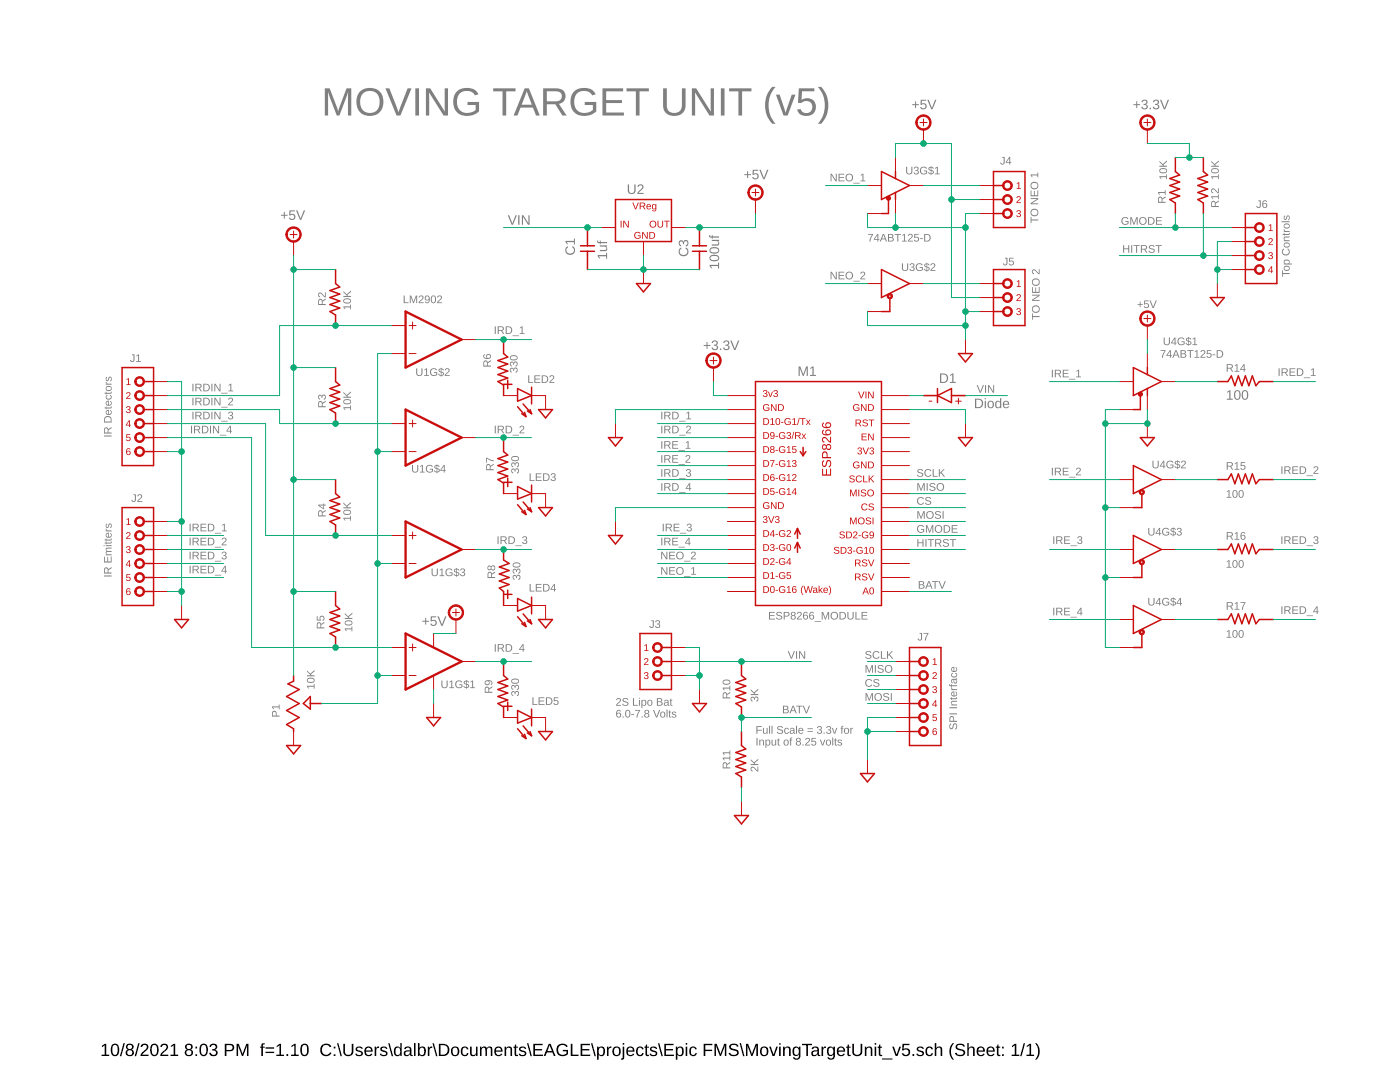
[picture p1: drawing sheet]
<svg xmlns="http://www.w3.org/2000/svg" width="279mm" height="216mm" viewBox="0 0 279 216" stroke-linecap="round" stroke-linejoin="round" font-family="sans-serif">
<path d="M20.3 208.7l.6-.4h.3v2.2h.6v.2h-1.5v-.2h.6v-1.9l-.6 .4zM22.5 208.4a.91 .91 0 0 1 1 .1 .91 .91 0 0 1 .3 1 .89 .89 0 0 1-.4 1.1 .89 .89 0 0 1-1.1-.2l-.2-.5v-.8zM22.6 208.6a1.65 1.65 0 0 0 .2 1.9h.2a1.12 1.12 0 0 0 .4-1.6l-.3-.4zM24.6 208.2h.3l-.7 2.5h-.3zM25.3 208.4a.74 .74 0 0 1 1-.1 .74 .74 0 0 1 .3 .9l-.4 .2a.71 .71 0 0 1 .5 1 .71 .71 0 0 1-1 .3 .66 .66 0 0 1-.6-.6 .66 .66 0 0 1 .5-.7l-.4-.3-.1-.4zM25.4 208.9a.45 .45 0 0 0 .9 0 .45 .45 0 0 0-.9 0zM25.4 210a.51 .51 0 0 0 1 0 .51 .51 0 0 0-1 0zM27.6 208.2h.3l-.7 2.5h-.3zM28.3 208.4a.79 .79 0 0 1 1.2 .2 .79 .79 0 0 1-.4 1.1l-.7 .8h1.3v.2h-1.7a2.08 2.08 0 0 1 1-1.3 .48 .48 0 0 0 .1-.8 .48 .48 0 0 0-.7 .3h-.3zM30.3 208.4a.91 .91 0 0 1 1.1 .1 .91 .91 0 0 1 .3 1 .89 .89 0 0 1-.4 1.1 .89 .89 0 0 1-1.1-.2l-.2-.5v-.8zM30.5 208.6a1.65 1.65 0 0 0 .1 1.9h.2a1.12 1.12 0 0 0 .5-1.6l-.3-.4zM32.2 208.4a.79 .79 0 0 1 1.3 .2 .79 .79 0 0 1-.5 1.1l-.7 .8h1.3v.2h-1.6a2.08 2.08 0 0 1 1-1.3 .48 .48 0 0 0 .1-.8 .48 .48 0 0 0-.8 .3h-.3zM34.1 208.7l.6-.4h.3v2.2h.6v.2h-1.6v-.2h.7v-1.9l-.6 .4zM37.1 208.4a.74 .74 0 0 1 1-.1 .74 .74 0 0 1 .2 .9l-.3 .2a.71 .71 0 0 1 .4 1 .71 .71 0 0 1-.9 .3 .66 .66 0 0 1-.6-.6 .66 .66 0 0 1 .4-.7l-.4-.3v-.4zM37.2 208.9a.45 .45 0 0 0 .9 0 .45 .45 0 0 0-.9 0zM37.2 210a.51 .51 0 0 0 1 0 .51 .51 0 0 0-1 0zM39 208.8h.3v.4h-.3zM39 210.4h.3v.3h-.3zM40.2 208.4a.91 .91 0 0 1 1 .1 .91 .91 0 0 1 .3 1 .89 .89 0 0 1-.4 1.1 .89 .89 0 0 1-1.1-.2l-.2-.5v-.8zM40.3 208.6a1.65 1.65 0 0 0 .2 1.9h.1a1.12 1.12 0 0 0 .5-1.6l-.3-.4zM42 208.4a.74 .74 0 0 1 1-.1 .74 .74 0 0 1 .2 1l-.3 .2a.66 .66 0 0 1 .5 .7 .66 .66 0 0 1-.8 .5l-.7-.2-.1-.4h.3a.49 .49 0 0 0 .6 .4 .49 .49 0 0 0 .3-.8l-.7-.1v-.3a.47 .47 0 0 0 .7-.2 .47 .47 0 0 0-.3-.6 .47 .47 0 0 0-.6 .4h-.3zM44.9 208.3a2.12 2.12 0 0 1 1.6 .2 .76 .76 0 0 1 .2 .8 .76 .76 0 0 1-.8 .5h-.7v.9h-.3zM45.2 208.5v1h1a.49 .49 0 0 0 0-.9zM47.2 208.3h.5l.7 2.1 .8-2.1h.4v2.4h-.3v-2.1l-.8 2.1h-.2l-.8-2.1v2.1h-.3zM52.3 208.3l.5-.1v.2l-.3 .1v.3h.3v.3h-.3v1.6h-.4v-1.6h-.2v-.3h.2zM53 209h1.7v.2h-1.7zM53 209.9h1.7v.2h-1.7zM55.2 208.7l.6-.4h.3v2.2h.6v.2h-1.5v-.2h.6v-1.9l-.6 .4zM57.2 210.3h.3v.4h-.3zM58.2 208.7l.5-.4h.3v2.2h.6v.2h-1.5v-.2h.6v-1.9l-.5 .4zM60.3 208.4a.91 .91 0 0 1 1.1 .1 .91 .91 0 0 1 .2 1 .89 .89 0 0 1-.3 1.1 .89 .89 0 0 1-1.2-.2l-.1-.5v-.8zM60.5 208.6a1.65 1.65 0 0 0 .1 1.9h.2a1.12 1.12 0 0 0 .5-1.6l-.3-.4zM64.2 208.6a1.21 1.21 0 0 1 1.9 .2l-.3 .2a.87 .87 0 0 0-1.2-.4 .87 .87 0 0 0-.3 1.2 .84 .84 0 0 0 .7 .7 .84 .84 0 0 0 .9-.5l.2 .1a1.25 1.25 0 0 1-1.8 .4 1.25 1.25 0 0 1-.1-1.9zM66.6 208.8h.3v.4h-.3zM66.6 210.4h.3v.3h-.3zM67.3 208.2h.2l.7 2.5h-.2zM68.5 208.3h.3v1.5a.68 .68 0 0 0 .7 .7 .68 .68 0 0 0 .7-.7v-1.5h.3v1.5a1.01 1.01 0 0 1-1 .9 1.01 1.01 0 0 1-1-.9zM71.1 209a.85 .85 0 0 1 1.3 .3h-.3a.39 .39 0 0 0-.5-.3 .39 .39 0 0 0-.2 .5l.2 .1a.67 .67 0 0 1 .6 .2 .67 .67 0 0 1 .1 .7 .91 .91 0 0 1-1.4-.2l.3-.1a.45 .45 0 0 0 .5 .4 .45 .45 0 0 0 .4-.6h-.1a.82 .82 0 0 1-1-.8zM72.9 209.1a.85 .85 0 0 1 1.1-.2 .85 .85 0 0 1 .4 .9h-1.4a.54 .54 0 0 0 .4 .7 .54 .54 0 0 0 .6-.3l.3 .1a.89 .89 0 0 1-1.2 .4 .89 .89 0 0 1-.4-1.2zM73.2 209.2l-.2 .4h1.1l-.4-.5zM74.8 208.8h.3v.4l.1-.3 .4-.1v.3h-.3l-.2 .3v1.3h-.3zM76.1 209a.85 .85 0 0 1 1.2 .3h-.3a.39 .39 0 0 0-.4-.3 .39 .39 0 0 0-.3 .5l.2 .1a.67 .67 0 0 1 .7 .2 .67 .67 0 0 1 .1 .7 .91 .91 0 0 1-1.5-.2l.3-.1a.45 .45 0 0 0 .5 .4 .45 .45 0 0 0 .4-.6h-.1a.82 .82 0 0 1-1-.8zM77.5 208.2h.2l.8 2.5h-.3zM78.8 209.1a.67 .67 0 0 1 1.1 0v-.9h.3v2.5h-.3v-.3a.71 .71 0 0 1-.9 .3 .71 .71 0 0 1-.4-.9zM79 209.2a.91 .91 0 0 0 .4 1.3 .79 .79 0 0 0 .5-.7 .79 .79 0 0 0-.5-.8zM80.9 208.9a.74 .74 0 0 1 .8-.1 .74 .74 0 0 1 .4 .6v1l.3 .1v.2h-.4l-.2-.3a.63 .63 0 0 1-.8 .4 .63 .63 0 0 1-.4-.8 .63 .63 0 0 1 .8-.4h.4a.42 .42 0 0 0-.3-.6 .42 .42 0 0 0-.5 .3h-.3zM81 209.9a.39 .39 0 0 0 0 .6 .39 .39 0 0 0 .6-.2l.2-.5zM82.6 208.2h.3v2.5h-.3zM83.4 208.2h.3v.9a.71 .71 0 0 1 .9-.2 .71 .71 0 0 1 .4 .9 .76 .76 0 0 1-.9 .9l-.4-.3v.3h-.3zM83.9 209.1a.84 .84 0 0 0 .3 1.4 .83 .83 0 0 0 0-1.4zM85.4 208.8h.3v.4l.2-.3 .4-.1v.3h-.4l-.2 .3v1.3h-.3zM86.3 208.2h.3l.7 2.5h-.3zM87.6 208.3h.8a1.22 1.22 0 0 1 1.3 1.1 1.22 1.22 0 0 1-1.2 1.3h-.9zM87.9 208.5v2h.6a.95 .95 0 0 0 .9-1 .95 .95 0 0 0-1-1zM90.2 209.1a.89 .89 0 0 1 1.2-.1 .89 .89 0 0 1 .2 1.1 .89 .89 0 0 1-1.2 .6 .89 .89 0 0 1-.4-1.3zM90.5 209.1a.86 .86 0 0 0 .3 1.4 .79 .79 0 0 0 .5-.7 .79 .79 0 0 0-.5-.8zM92.2 209.1a.76 .76 0 0 1 1.3 .3h-.3a.48 .48 0 0 0-.7-.3 .48 .48 0 0 0-.2 .7 .48 .48 0 0 0 .2 .6 .48 .48 0 0 0 .7-.3l.3 .1a.79 .79 0 0 1-1 .5 .79 .79 0 0 1-.5-.9zM93.8 208.8h.3v1.2a.45 .45 0 0 0 .5 .5 .45 .45 0 0 0 .4-.6v-1.1h.3v1.9h-.3v-.3a.63 .63 0 0 1-.7 .3 .63 .63 0 0 1-.5-.6zM95.8 208.8h.3v.4a.58 .58 0 0 1 .5-.4 .58 .58 0 0 1 .6 .4 .58 .58 0 0 1 .6-.4 .58 .58 0 0 1 .5 .7v1.2h-.3l-.1-1.4a.41 .41 0 0 0-.5-.2 .41 .41 0 0 0-.2 .5v1.1h-.3v-1.4a.41 .41 0 0 0-.6-.2 .41 .41 0 0 0-.2 .5v1.1h-.3zM98.9 209.1a.85 .85 0 0 1 1-.2 .85 .85 0 0 1 .4 .9h-1.3a.54 .54 0 0 0 .3 .7 .54 .54 0 0 0 .7-.3l.3 .1a.89 .89 0 0 1-1.2 .4 .89 .89 0 0 1-.4-1.2zM99.1 209.2l-.1 .4h1l-.3-.5zM100.7 208.8h.3v.4a.63 .63 0 0 1 .7-.4 .63 .63 0 0 1 .5 .7v1.2h-.3v-1.2a.45 .45 0 0 0-.5-.5 .45 .45 0 0 0-.4 .6v1.1h-.3zM102.8 208.4h.2v.4h.3v.3h-.3v1.2l.1 .2h.3v.2h-.5l-.2-.1v-1.5h-.2v-.3h.2zM103.8 209a.85 .85 0 0 1 1.2 .3h-.3a.39 .39 0 0 0-.4-.3 .39 .39 0 0 0-.3 .5l.2 .1a.67 .67 0 0 1 .7 .2 .67 .67 0 0 1 .1 .7 .91 .91 0 0 1-1.5-.2l.3-.1a.45 .45 0 0 0 .5 .4 .45 .45 0 0 0 .4-.6h-.1a.82 .82 0 0 1-1-.8zM105.2 208.2h.2l.8 2.5h-.3zM106.4 208.3h1.9v.3h-1.5v.7h1.4v.3h-1.4v.8h1.6v.3h-2zM109.5 208.3h.4l1 2.4h-.4l-.3-.7h-1.1l-.2 .7h-.4zM109.7 208.5l-.5 1.2h1zM111.4 208.6a1.27 1.27 0 0 1 1.9 .2l-.3 .1a.93 .93 0 0 0-1.3-.2 .93 .93 0 0 0-.2 1.3 1.03 1.03 0 0 0 1.6 .2v-.4h-.8v-.3h1.1v.8a1.33 1.33 0 0 1-1.9 .2 1.33 1.33 0 0 1-.1-1.9zM113.9 208.3h.3v2.1h1.3v.3h-1.6zM115.9 208.3h1.8v.3h-1.5v.7h1.4v.3h-1.4v.8h1.6v.3h-1.9zM117.9 208.2h.3l.7 2.5h-.3zM119.2 208.8h.3v.3a.71 .71 0 0 1 .9-.2 .71 .71 0 0 1 .3 .9 .76 .76 0 0 1-.9 .9l-.3-.3v1h-.3zM119.7 209.1a.84 .84 0 0 0 .3 1.4 .83 .83 0 0 0 0-1.4zM121.1 208.8h.3v.4l.2-.3 .4-.1v.3h-.3l-.2 .3-.1 1.3h-.3zM122.4 209.1a.89 .89 0 0 1 1.2-.1 .89 .89 0 0 1 .3 1.1 .89 .89 0 0 1-1.3 .6 .89 .89 0 0 1-.3-1.3zM122.8 209.1a.86 .86 0 0 0 .2 1.4 .79 .79 0 0 0 .6-.7 .79 .79 0 0 0-.5-.8zM124.3 208.2h.3v.2h-.3zM124.3 208.8h.3v2.1a.45 .45 0 0 1-.7 .5v-.2l.4-.2zM125.2 209.1a.85 .85 0 0 1 1-.2 .85 .85 0 0 1 .4 .9h-1.3a.54 .54 0 0 0 .3 .7 .54 .54 0 0 0 .7-.3l.3 .1a.89 .89 0 0 1-1.2 .4 .89 .89 0 0 1-.4-1.2zM125.4 209.2l-.1 .4h1l-.3-.5zM127.1 209.1a.76 .76 0 0 1 1.3 .3h-.3a.48 .48 0 0 0-.6-.3 .48 .48 0 0 0-.2 .7 .48 .48 0 0 0 .2 .6 .48 .48 0 0 0 .6-.3l.4 .1a.79 .79 0 0 1-1 .5 .79 .79 0 0 1-.6-.9zM128.9 208.4h.2v.4h.4v.3h-.4v1.2l.1 .2h.3v.2h-.5l-.1-.1-.1-1.5h-.2v-.3h.2zM129.9 209a.85 .85 0 0 1 1.2 .3h-.2a.39 .39 0 0 0-.5-.3 .39 .39 0 0 0-.3 .5l.2 .1a.67 .67 0 0 1 .7 .2 .67 .67 0 0 1 .1 .7 .91 .91 0 0 1-1.5-.2l.3-.1a.45 .45 0 0 0 .5 .4 .45 .45 0 0 0 .4-.6h-.1a.82 .82 0 0 1-1-.8zM131.3 208.2h.3l.7 2.5h-.3zM132.6 208.3h1.8v.3h-1.5v.7h1.4v.3h-1.4v.8h1.6v.3h-1.9zM134.9 208.8h.3v.3a.71 .71 0 0 1 .9-.2 .71 .71 0 0 1 .4 .9 .76 .76 0 0 1-1 .9l-.3-.3v1h-.3zM135.4 209.1a.84 .84 0 0 0 .3 1.4 .83 .83 0 0 0 0-1.4zM136.8 208.2h.4v.2h-.4zM136.8 208.8h.4v1.9h-.4zM137.7 209.1a.76 .76 0 0 1 1.4 .3h-.4a.48 .48 0 0 0-.6-.3 .48 .48 0 0 0-.2 .7 .48 .48 0 0 0 .2 .6 .48 .48 0 0 0 .7-.3l.3 .1a.79 .79 0 0 1-1 .5 .79 .79 0 0 1-.6-.9zM140.4 208.3h1.8v.3h-1.4v.9h1.3v.2h-1.3v1h-.4zM142.6 208.3h.4l.8 2.1 .7-2.1h.5v2.4h-.3v-2.1l-.8 2.1h-.2l-.8-2.1v2.1h-.3zM145.6 208.5a1.11 1.11 0 0 1 1.8 .3l-.3 .1a.63 .63 0 0 0-.7-.4 .63 .63 0 0 0-.5 .5l.6 .3a.75 .75 0 0 1 .9 .8 .75 .75 0 0 1-1 .6 .89 .89 0 0 1-1-.6h.3a.78 .78 0 0 0 .7 .4 .78 .78 0 0 0 .7-.4 1.74 1.74 0 0 0-1.3-.7l-.3-.4zM147.6 208.2h.3l.7 2.5h-.3zM148.9 208.3h.4l.8 2.1 .7-2.1h.4v2.4h-.3l.1-2.1-.8 2.1h-.3l-.7-2.1v2.1h-.3zM151.9 209.1a.89 .89 0 0 1 1.1-.1 .89 .89 0 0 1 .3 1.1 .89 .89 0 0 1-1.2 .6 .89 .89 0 0 1-.4-1.3zM152.2 209.1a.86 .86 0 0 0 .3 1.4 .79 .79 0 0 0 .5-.7 .79 .79 0 0 0-.5-.8zM153.5 208.8h.3l.6 1.7 .5-1.7h.3l-.6 1.9h-.4zM155.5 208.2h.3v.2h-.3zM155.5 208.8h.3v1.9h-.3zM156.3 208.8h.3v.4a.63 .63 0 0 1 .7-.4 .63 .63 0 0 1 .5 .7v1.2h-.3v-1.2a.45 .45 0 0 0-.5-.5 .45 .45 0 0 0-.4 .6v1.1h-.3zM158.3 209.1a.66 .66 0 0 1 1.1 .1l.1-.4h.3l-.1 1.9a.79 .79 0 0 1-.6 .7 .79 .79 0 0 1-.9-.4l.4-.1 .4 .3a.59 .59 0 0 0 .4-.8 .7 .7 0 0 1-.9 .3 .7 .7 0 0 1-.3-.9zM158.6 209.2a.87 .87 0 0 0 .3 1.3 .78 .78 0 0 0 .5-.7 .78 .78 0 0 0-.5-.8zM160.1 208.3h2v.3h-.9v2.1h-.3v-2.1h-.8zM162.2 208.9a.74 .74 0 0 1 .8-.1 .74 .74 0 0 1 .4 .6v1l.3 .1v.2h-.4l-.2-.3a.63 .63 0 0 1-.8 .4 .63 .63 0 0 1-.4-.8 .63 .63 0 0 1 .8-.4h.4a.42 .42 0 0 0-.3-.6 .42 .42 0 0 0-.5 .3h-.3zM162.3 209.9a.39 .39 0 0 0 .1 .6 .39 .39 0 0 0 .6-.2l.1-.5zM163.9 208.8h.3l.1 .4 .1-.3 .4-.1v.3h-.3l-.2 .3v1.3h-.3zM165.2 209.1a.66 .66 0 0 1 1.1 .1v-.4h.3v1.9a.79 .79 0 0 1-.6 .7 .79 .79 0 0 1-.9-.4l.3-.1 .4 .3a.59 .59 0 0 0 .5-.8 .7 .7 0 0 1-.9 .3 .7 .7 0 0 1-.4-.9zM165.5 209.2a.87 .87 0 0 0 .3 1.3 .78 .78 0 0 0 .5-.7 .78 .78 0 0 0-.5-.8zM167.2 209.1a.85 .85 0 0 1 1-.2 .85 .85 0 0 1 .5 .9h-1.4a.54 .54 0 0 0 .4 .7 .54 .54 0 0 0 .6-.3l.3 .1a.89 .89 0 0 1-1.2 .4 .89 .89 0 0 1-.4-1.2zM167.5 209.2l-.2 .4h1l-.3-.5zM169.2 208.4h.2v.4h.3v.3h-.3v1.2l.1 .2h.3v.2h-.5l-.2-.1v-1.5h-.2v-.3h.2zM170.1 208.3h.3v1.5a.68 .68 0 0 0 .7 .7 .68 .68 0 0 0 .7-.7v-1.5h.3v1.5a1.01 1.01 0 0 1-1 .9 1.01 1.01 0 0 1-1-.9zM172.6 208.8h.3v.4a.63 .63 0 0 1 .7-.4 .63 .63 0 0 1 .5 .7v1.2h-.3v-1.2a.45 .45 0 0 0-.5-.5 .45 .45 0 0 0-.4 .6v1.1h-.3zM174.6 208.2h.3v.2h-.3zM174.6 208.8h.3v1.9h-.3zM175.5 208.4h.2v.4h.3v.3h-.3v1.2l.1 .2h.3v.2h-.6l-.1-.1v-1.5h-.2v-.3h.2zM176 211.2h2.1v.2h-2.1zM178.1 208.8h.3l.5 1.7 .6-1.7h.3l-.7 1.9h-.4zM180.1 208.3h1.4v.2h-1.1v.8a.83 .83 0 0 1 1.1 .2 .83 .83 0 0 1-.1 1.1 .83 .83 0 0 1-1.2 0l-.2-.4 .3-.1a.55 .55 0 0 0 .8 .3 .55 .55 0 0 0 .1-.9 .55 .55 0 0 0-.9 .1h-.3zM182.1 210.3h.3v.4h-.3zM183.1 209a.85 .85 0 0 1 1.3 .3h-.3a.39 .39 0 0 0-.5-.3 .39 .39 0 0 0-.3 .5l.2 .1a.67 .67 0 0 1 .7 .2 .67 .67 0 0 1 .1 .7 .91 .91 0 0 1-1.4-.2l.2-.1a.45 .45 0 0 0 .6 .4 .45 .45 0 0 0 .3-.6h-.1a.82 .82 0 0 1-.9-.8zM184.9 209.1a.76 .76 0 0 1 1.3 .3h-.3a.48 .48 0 0 0-.7-.3 .48 .48 0 0 0-.2 .7 .48 .48 0 0 0 .2 .6 .48 .48 0 0 0 .7-.3l.3 .1a.79 .79 0 0 1-.9 .5 .79 .79 0 0 1-.6-.9zM186.5 208.2h.4l-.1 1a.63 .63 0 0 1 .8-.4 .63 .63 0 0 1 .4 .7v1.2h-.3v-1.2a.45 .45 0 0 0-.5-.5 .45 .45 0 0 0-.3 .6v1.1h-.4zM190.1 208.2h.3a2.48 2.48 0 0 0 0 3.2 1.06 1.06 0 0 1-.9-1 2.47 2.47 0 0 1 .6-2.2zM190.8 208.5a1.11 1.11 0 0 1 1.8 .3l-.4 .1a.63 .63 0 0 0-.6-.4 .63 .63 0 0 0-.6 .5l.7 .3a.75 .75 0 0 1 .9 .8 .75 .75 0 0 1-1 .6 .89 .89 0 0 1-1-.6h.3a.78 .78 0 0 0 .7 .4 .78 .78 0 0 0 .7-.4 1.74 1.74 0 0 0-1.3-.7l-.3-.4zM193 208.2h.3v1a.63 .63 0 0 1 .7-.4 .63 .63 0 0 1 .5 .7v1.2h-.3v-1.2a.45 .45 0 0 0-.5-.5 .45 .45 0 0 0-.4 .6v1.1h-.3zM195.1 209.1a.85 .85 0 0 1 1-.2 .85 .85 0 0 1 .5 .9h-1.4a.54 .54 0 0 0 .4 .7 .54 .54 0 0 0 .6-.3l.3 .1a.89 .89 0 0 1-1.2 .4 .89 .89 0 0 1-.4-1.2zM195.4 209.2l-.2 .4h1l-.3-.5zM197.1 209.1a.85 .85 0 0 1 1-.2 .85 .85 0 0 1 .4 .9h-1.3a.54 .54 0 0 0 .3 .7 .54 .54 0 0 0 .7-.3l.3 .1a.89 .89 0 0 1-1.2 .4 .89 .89 0 0 1-.4-1.2zM197.3 209.2l-.1 .4h1l-.3-.5zM199.1 208.4h.2v.4h.3v.3h-.3v1.2l.1 .2h.2v.2h-.5l-.1-.1v-1.5h-.3v-.3h.3zM200 208.8h.3v.4h-.3zM200 210.4h.3v.3h-.3zM202 208.7l.5-.4h.3v2.2h.6v.2h-1.5v-.2h.6v-1.9l-.5 .4zM204.3 208.2h.3l-.7 2.5h-.3zM204.9 208.7l.6-.4h.3v2.2h.6v.2h-1.6v-.2h.7v-1.9l-.6 .4zM206.6 208.2a1.06 1.06 0 0 1 .8 1 2.47 2.47 0 0 1-.5 2.2h-.3a2.48 2.48 0 0 0 0-3.2z" fill="#000"/>
<g fill="#808080">
<path d="M205.7 43.3h.2v.5h1.3v.2h-1.3v.5h-.2zM205.7 42.4a.78 .78 0 0 1 1.5 0 .78 .78 0 0 1-1.5 0zM205.8 42.5a.6 .6 0 0 0 1.2 0 .6 .6 0 0 0-1.2 0zM205.7 39.5h1.5v.3l-1.3 .8h1.3v.2h-1.5v-.3l1.3-.8h-1.3zM205.7 38h.2v1h.4v-.9h.2v.9h.5v-1h.2v1.2h-1.5zM205.7 37.1a.78 .78 0 0 1 1.5 0 .78 .78 0 0 1-1.5 0zM205.8 37.1a.6 .6 0 0 0 1.2 0 .6 .6 0 0 0-1.2 0zM205.7 34.8h1.3v-.4h.2v1h-.2v-.4h-1.1l.2 .3h-.2z"/>
<path d="M64.8 17.6h1l1.7 4.7 1.7-4.7h.9v5.5h-.7l.1-4.8-1.8 4.8h-.5l-1.7-4.8v4.8h-.7zM71.8 18.3a2.81 2.81 0 0 1 4.7 1.4 2.81 2.81 0 0 1-3.5 3.3 2.92 2.92 0 0 1-1.2-4.7zM72.4 18.7a2.52 2.52 0 0 0 .6 3.7 2.03 2.03 0 0 0 2.2-.4 2.03 2.03 0 0 0 .5-2.2 1.94 1.94 0 0 0-1.3-1.6 1.94 1.94 0 0 0-2 .5zM76.9 17.6h.8l1.8 4.8 1.8-4.8h.8l-2.2 5.5h-.8zM82.9 17.6h.7v5.5h-.7zM85 17.6h.9l2.9 4.7-.1-4.7h.7v5.5h-.9l-2.9-4.7 .1 4.7h-.7zM91.2 18.3a2.95 2.95 0 0 1 4.1 .2l.2 .3-.7 .2a1.99 1.99 0 0 0-2.5-.7 1.99 1.99 0 0 0-1.1 2.4 2.17 2.17 0 0 0 1.5 1.8 2.17 2.17 0 0 0 2.2-.6v-.9h-1.6v-.7h2.3v1.9a3.2 3.2 0 0 1-4.8-.4 3.4 3.4 0 0 1 .4-3.5zM98.4 17.6h4.5v.6h-1.9v4.9h-.7v-4.9h-1.9zM104.7 17.6h.9l2.1 5.5h-.7l-.6-1.6h-2.5l-.6 1.6h-.8zM105.1 18.2l-1 2.7h2zM108.4 17.6h2.6a1.57 1.57 0 0 1 1.8 1.3 1.57 1.57 0 0 1-1.3 1.8l1.6 2.4h-.9l-1.4-2.3h-1.7v2.3h-.7zM109.1 18.2v2h1.8a1.02 1.02 0 0 0 1.2-1 1.02 1.02 0 0 0-1.2-1zM114.6 18.3a2.95 2.95 0 0 1 4.1 .2l.2 .3-.7 .2a1.99 1.99 0 0 0-2.5-.7 1.99 1.99 0 0 0-1.1 2.4 2.17 2.17 0 0 0 1.5 1.8 2.17 2.17 0 0 0 2.2-.6v-.9h-1.6v-.7h2.3v1.9a3.2 3.2 0 0 1-4.8-.4 3.4 3.4 0 0 1 .4-3.5zM120.2 17.6h4.2v.6h-3.4v1.8h3.1v.6h-3.1v1.9h3.5v.6h-4.3zM125 17.6h4.5v.6h-1.9v4.9h-.7v-4.9h-1.9zM132.3 17.6h.8v3.4a1.51 1.51 0 0 0 1.5 1.5 1.51 1.51 0 0 0 1.5-1.5v-3.4h.7v3.4a2.27 2.27 0 0 1-2 2.1 2.27 2.27 0 0 1-2.4-1.7zM138.1 17.6h.8l3 4.7-.1-4.7h.7v5.5h-.9l-2.9-4.7v4.7h-.6zM143.9 17.6h.7v5.5h-.7zM145.5 17.6h4.5v.6h-1.9v4.9h-.7v-4.9h-1.9zM154.1 17.3h.7a5.5 5.5 0 0 0 0 7.4h-.7a5.5 5.5 0 0 1 0-7.4zM154.9 18.9h.7l1.2 3.6 1.2-3.6h.7l-1.5 4.2h-.8zM159.4 17.6h3.1v.6h-2.4l-.1 1.7a1.82 1.82 0 0 1 2.9 1.1 1.82 1.82 0 0 1-2.4 2.1l-.6-.2-.6-.5-.2-.6h.7a1.21 1.21 0 0 0 1.7 .6 1.21 1.21 0 0 0 .4-1.8 1.21 1.21 0 0 0-1.8-.2l-.2 .1h-.7zM163.2 17.3h.7a5.5 5.5 0 0 1 0 7.4h-.7a5.5 5.5 0 0 0 0-7.4z"/>
<path d="M206 62.5h.1v.6h1.4v.2h-1.4v.5h-.1zM205.9 61.7a.8 .8 0 0 1 1.6 0 .8 .8 0 0 1-1.6 0zM206.1 61.7a.6 .6 0 0 0 1.2 0 .6 .6 0 0 0-1.2 0zM206 58.8h1.5v.2l-1.3 .9 1.3-.1v.2h-1.5v-.2l1.3-.8h-1.3zM206 57.3h.1v.9h.5v-.8h.2v.8h.5v-1h.2v1.2h-1.5zM205.9 56.3a.8 .8 0 0 1 1.6 0 .8 .8 0 0 1-1.6 0zM206.1 56.3a.6 .6 0 0 0 1.2 0 .6 .6 0 0 0-1.2 0zM206.1 53.9a.81 .81 0 0 1 1.1 .5l.1 .1v-.8h.2v1l-.7-.5a.33 .33 0 0 0-.5-.3 .33 .33 0 0 0-.1 .6l.1 .2-.3-.3z"/>
<path d="M123.1 139.4a.52 .52 0 0 1 .8 .2 .52 .52 0 0 1-.4 .7l-.3 .4h.8v.1h-1.1l.5-.7a.33 .33 0 0 0 .3-.4 .33 .33 0 0 0-.5-.1l-.2 .1zM124.4 139.4l.6-.1 .4 .3-.2 .1a.35 .35 0 0 0-.4-.3 .35 .35 0 0 0-.3 .4 .73 .73 0 0 1 .9 .8l-.4 .2a.66 .66 0 0 1-.8-.3l.2-.1a.4 .4 0 0 0 .4 .3 .4 .4 0 0 0 .4-.4l-.6-.2a.39 .39 0 0 1-.3-.3 .39 .39 0 0 1 .1-.4zM126.3 139.3h.2v1.4h.8v.1h-1zM127.5 139.2h.2v.2h-.2zM127.5 139.7h.2v1.1h-.2zM128 139.7h.2v.1a.44 .44 0 0 1 .6-.1 .44 .44 0 0 1 .2 .5l-.1 .4a.43 .43 0 0 1-.6 .2l-.1-.2v.7h-.2zM128.3 139.8a.43 .43 0 0 0-.1 .6 .43 .43 0 0 0 .5 .2v-.7zM129.3 139.8a.56 .56 0 0 1 .8 .1 .56 .56 0 0 1-.1 .7 .56 .56 0 0 1-.8 0zM129.5 139.9l-.1 .5 .1 .3a.43 .43 0 0 0 .5-.5 .43 .43 0 0 0-.5-.4zM131.1 139.3l1 .2 .1 .3-.3 .2 .3 .1 .1 .3a.46 .46 0 0 1-.6 .4h-.6zM131.3 139.5v.5l.7-.2-.1-.3zM131.3 140.1v.6l.7-.2-.1-.4zM132.6 139.8l.4-.2 .3 .1 .1 .9 .2 .2h-.2l-.2-.2a.38 .38 0 0 1-.6 .2 .38 .38 0 0 1 .1-.7h.5a.26 .26 0 0 0-.1-.3 .26 .26 0 0 0-.4 .2h-.2zM132.7 140.4a.3 .3 0 0 0 .6 0 .3 .3 0 0 0-.6 0zM133.8 139.4h.2v.3h.2v.1h-.2v.7l.2 .3-.4-.1v-.9l-.2-.1h.2z"/>
<path d="M123.2 141.7h.5l.2 .2-.6-.1-.2 .6a.49 .49 0 0 1 .8 .1 .49 .49 0 0 1-.2 .7 .49 .49 0 0 1-.7-.3v-.7zM123.1 142.7a.35 .35 0 0 0 .7 0 .35 .35 0 0 0-.7 0zM124.3 142.9h.2v.3h-.2zM125 141.7a.57 .57 0 0 1 .7 .1 .57 .57 0 0 1 .1 .6 .57 .57 0 0 1-.5 .8 .57 .57 0 0 1-.5-.8zM125.1 141.8a.86 .86 0 0 0 .2 1.2 .75 .75 0 0 0 0-1.2zM126 142.5h.5v.2h-.5zM126.7 141.7h1l-.5 1.5h-.2l.1-.4 .5-1h-.9zM128.1 142.9h.2v.3h-.2zM128.7 141.7a.44 .44 0 0 1 .7 0 .44 .44 0 0 1-.1 .7 .45 .45 0 0 1 .2 .6 .45 .45 0 0 1-.6 .2 .41 .41 0 0 1-.3-.4 .41 .41 0 0 1 .3-.4l-.3-.3zM128.8 142a.3 .3 0 0 0 .6 0 .3 .3 0 0 0-.6 0zM128.8 142.8a.32 .32 0 0 0 .6 0 .32 .32 0 0 0-.6 0zM130.3 141.7h.2l.5 1.3 .5-1.3h.3l-.7 1.5h-.2zM131.9 142.1a.56 .56 0 0 1 .8 .1 .56 .56 0 0 1-.1 .8 .56 .56 0 0 1-.8-.1zM132 142.2v.6l.1 .2a.43 .43 0 0 0 .5-.4 .43 .43 0 0 0-.5-.4zM133 141.6h.2v1.6h-.2zM133.6 141.7h.1v.3h.2v.2h-.2v.7l.3 .3-.4-.1-.1-.9-.1-.2h.1zM134.2 142.1l.5-.1 .3 .3h-.2a.24 .24 0 0 0-.3-.2 .24 .24 0 0 0-.2 .3l.5 .2a.32 .32 0 0 1 .2 .3 .32 .32 0 0 1-.3 .3l-.5-.1-.2-.2h.2a.28 .28 0 0 0 .3 .2 .28 .28 0 0 0 .3-.3l-.2-.1a.39 .39 0 0 1-.4-.2 .39 .39 0 0 1 0-.4z"/>
<path d="M151 144.9h1v.2h-.8v.5h.8v.2h-.8v.6h-.2zM152.3 145.2h.2v.8a.28 .28 0 0 0 .3 .3 .28 .28 0 0 0 .2-.4v-.7h.2v1.2h-.2v-.2a.39 .39 0 0 1-.4 .2 .39 .39 0 0 1-.3-.4zM153.5 144.8h.2v1.6h-.2zM154 144.8h.2v1.6h-.2zM155.3 145l.6-.1 .4 .3-.2 .1a.35 .35 0 0 0-.5-.3 .35 .35 0 0 0-.2 .4 .73 .73 0 0 1 .9 .8l-.4 .2a.66 .66 0 0 1-.9-.4h.2a.4 .4 0 0 0 .5 .3 .4 .4 0 0 0 .3-.5l-.5-.1a.39 .39 0 0 1-.4-.3 .39 .39 0 0 1 .2-.4zM156.6 145.4l.6-.2 .2 .4h-.2l-.1-.2a.4 .4 0 0 0-.5 .5 .4 .4 0 0 0 .6 .3l.2-.1a.54 .54 0 0 1-.8 .2 .54 .54 0 0 1-.1-.8zM157.7 145.4l.4-.2 .3 .1 .2 .9 .1 .2h-.2l-.1-.2a.38 .38 0 0 1-.7 .2 .38 .38 0 0 1 .2-.7h.5a.26 .26 0 0 0-.2-.3 .26 .26 0 0 0-.4 .2l-.2-.1zM157.8 146a.3 .3 0 0 0 .6 0 .3 .3 0 0 0-.6 0zM158.9 144.8h.2v1.6h-.2zM159.4 145.4a.53 .53 0 0 1 .7-.1 .53 .53 0 0 1 .2 .6h-.8a.34 .34 0 0 0 .2 .4 .34 .34 0 0 0 .4-.2l.2 .1a.59 .59 0 0 1-.9 .1 .59 .59 0 0 1 0-.9zM159.6 145.5l-.1 .2h.6l-.1-.3zM161.2 145.3h1v.2h-1zM161.2 145.9h1v.1h-1zM163.2 145a.44 .44 0 0 1 .7 0 .44 .44 0 0 1-.2 .6 .41 .41 0 0 1 .4 .5 .41 .41 0 0 1-.5 .3l-.5-.2-.1-.2h.2a.31 .31 0 0 0 .4 .3 .31 .31 0 0 0 .2-.5l-.4-.1v-.1a.29 .29 0 0 0 .4-.2 .29 .29 0 0 0-.2-.4 .29 .29 0 0 0-.4 .3h-.1zM164.4 146.2h.2v.2h-.2zM165 145a.44 .44 0 0 1 .8 0 .44 .44 0 0 1-.3 .6 .41 .41 0 0 1 .4 .5 .41 .41 0 0 1-.5 .3l-.5-.2v-.2h.2a.31 .31 0 0 0 .4 .3 .31 .31 0 0 0 .1-.5l-.4-.1v-.1a.29 .29 0 0 0 .5-.2 .29 .29 0 0 0-.3-.4 .29 .29 0 0 0-.3 .3h-.2zM166 145.2h.2l.3 1.1 .4-1.1h.2l-.4 1.2h-.3zM168 144.9l.3-.1v.2l-.2 .1v.1h.2v.2h-.2v1h-.2v-1h-.2zM168.6 145.4a.56 .56 0 0 1 .7 0 .56 .56 0 0 1 0 .8 .56 .56 0 0 1-.8 0zM168.7 145.5l-.1 .5 .2 .3a.43 .43 0 0 0 .5-.5 .43 .43 0 0 0-.5-.4zM169.7 145.2h.2v.3l.1-.2 .2-.1v.2h-.2l-.1 .2v.8h-.2z"/>
<path d="M151 147.2h.2v1.6h-.2zM151.5 147.6h.2v.2a.39 .39 0 0 1 .5-.2 .39 .39 0 0 1 .3 .4v.8h-.2v-.8a.28 .28 0 0 0-.3-.3 .28 .28 0 0 0-.3 .4v.7h-.2zM152.8 147.6h.1v.2a.44 .44 0 0 1 .6-.2 .44 .44 0 0 1 .2 .6v.3a.43 .43 0 0 1-.7 .2l-.1-.1 .1 .6h-.2zM153.1 147.8a.43 .43 0 0 0-.2 .5 .43 .43 0 0 0 .6 .2v-.7zM154 147.6h.2v.7a.28 .28 0 0 0 .3 .4 .28 .28 0 0 0 .2-.4v-.7h.2v1.2h-.2v-.2a.39 .39 0 0 1-.4 .2 .39 .39 0 0 1-.3-.4zM155.3 147.3h.1v.3h.2v.1h-.2v.8l.3 .3-.5-.1v-1l-.1-.1h.1zM156.5 147.7a.56 .56 0 0 1 .8 .1 .56 .56 0 0 1-.1 .8 .56 .56 0 0 1-.8-.1zM156.7 147.8l-.1 .6 .1 .2a.43 .43 0 0 0 .5-.4 .43 .43 0 0 0-.4-.5zM157.8 147.2h.3v.1l-.2 .1v.2h.2v.1h-.2v1.1h-.2v-1.1h-.2zM159 147.3a.44 .44 0 0 1 .7 0 .44 .44 0 0 1-.2 .7 .45 .45 0 0 1 .3 .6 .45 .45 0 0 1-.7 .2 .41 .41 0 0 1-.3-.4 .41 .41 0 0 1 .3-.4l-.2-.3zM159.1 147.6a.28 .28 0 0 0 .5 0 .28 .28 0 0 0-.5 0zM159 148.3a.35 .35 0 0 0 .7 0 .35 .35 0 0 0-.7 0zM160.2 148.5h.2v.3h-.2zM160.8 147.3a.52 .52 0 0 1 .8 .3 .52 .52 0 0 1-.4 .7l-.3 .3h.8v.2h-1l.4-.7a.33 .33 0 0 0 .3-.5 .33 .33 0 0 0-.5-.1l-.2 .1zM162 147.2h.8v.2h-.7v.5a.52 .52 0 0 1 .8 .2 .52 .52 0 0 1-.4 .7 .52 .52 0 0 1-.6-.4h.2a.34 .34 0 0 0 .5 .1 .34 .34 0 0 0 0-.5 .34 .34 0 0 0-.5 .1h-.2zM163.6 147.6h.2l.4 1 .3-1h.2l-.4 1.2h-.2zM164.9 147.7a.56 .56 0 0 1 .8 .1 .56 .56 0 0 1 0 .8 .56 .56 0 0 1-.8-.1zM165.1 147.8l-.1 .6 .2 .2a.43 .43 0 0 0 .5-.4 .43 .43 0 0 0-.5-.5zM166.1 147.2h.2v1.6h-.2zM166.7 147.3h.1v.3h.2v.1h-.2v.8l.2 .3-.4-.1v-1l-.1-.1h.1zM167.3 147.7l.5-.1 .2 .3h-.1a.24 .24 0 0 0-.3-.2 .24 .24 0 0 0-.2 .3l.5 .2a.32 .32 0 0 1 .2 .3 .32 .32 0 0 1-.3 .3l-.5-.1-.2-.2h.2a.28 .28 0 0 0 .3 .2 .28 .28 0 0 0 .2-.4h-.1a.39 .39 0 0 1-.4-.2 .39 .39 0 0 1 0-.4z"/>
<path d="M255.9 54h.1v.5h1.4v.2h-1.4v.5h-.1zM256.3 53.1a.6 .6 0 0 1 1 .1 .6 .6 0 0 1-.3 .9 .6 .6 0 0 1-.8-.6zM256.4 53.3v.1a.43 .43 0 0 0 .4 .5 .43 .43 0 0 0 .4-.5l-.2-.2zM256.3 51.9l.8-.1a.43 .43 0 0 1 .2 .7l-.1 .1h.6v.2h-1.6v-.2h.2l-.2-.4zM256.4 52.1a.38 .38 0 0 0 .1 .5 .38 .38 0 0 0 .5 0l.2-.2-.1-.3zM256 49.7l.2-.1 .1 .2a.56 .56 0 0 0-.1 .8 .56 .56 0 0 0 .9 0 .56 .56 0 0 0-.2-.8l.1-.2a.76 .76 0 0 1 .2 1.1 .76 .76 0 0 1-1.1 .1 .76 .76 0 0 1-.1-1.1zM256.3 48.5a.6 .6 0 0 1 1 .1 .6 .6 0 0 1-.3 .9 .6 .6 0 0 1-.8-.6zM256.4 48.6v.1a.43 .43 0 0 0 .4 .5 .43 .43 0 0 0 .4-.5l-.2-.1zM256.3 47.3l1.1-.1v.2h-.8a.28 .28 0 0 0-.3 .3 .28 .28 0 0 0 .4 .2h.7v.2h-1.2v-.2h.2l-.2-.2zM255.9 46.7h.3v-.2h.2v.2h.8v-.2h.2v.2l-.1 .2h-.9v.1l-.5-.2zM256.2 45.7h.2v.3l.2 .1h.8v.2h-1.2v-.2h.2l-.2-.1zM256.3 44.7a.6 .6 0 0 1 1 .1 .6 .6 0 0 1-.3 .9 .6 .6 0 0 1-.8-.6zM256.4 44.9a.43 .43 0 0 0 .4 .5 .43 .43 0 0 0 .4-.4l-.2-.2zM255.8 44.1h1.6v.2h-1.6zM256.3 43h.2v.2a.24 .24 0 0 0-.2 .3 .24 .24 0 0 0 .3 .1l.2-.4a.32 .32 0 0 1 .3-.2 .32 .32 0 0 1 .3 .2l-.1 .6-.2 .1v-.1a.28 .28 0 0 0 .2-.4 .28 .28 0 0 0-.3-.2l-.1 .2a.39 .39 0 0 1-.4 .5 .39 .39 0 0 1-.3-.6z"/>
<path d="M189.6 144.4h.2v.2a.35 .35 0 0 0-.2 .4 .35 .35 0 0 0 .4 .2 .73 .73 0 0 1 .8-.8l.2 .4a.66 .66 0 0 1-.4 .8v-.2a.4 .4 0 0 0 .3-.5 .4 .4 0 0 0-.5-.3l-.1 .5a.42 .42 0 0 1-.6 .4 .42 .42 0 0 1-.2-.6zM189.6 143l.1-.1a.47 .47 0 0 1 .7 .5v.4h.6v.2h-1.5zM189.8 143.1l-.2 .7h.6v-.6zM189.5 142.3h1.5v.2h-1.5zM189.5 141.1h1.5v.2h-1.5zM189.9 139.9l1.1-.1v.2h-.7a.28 .28 0 0 0-.4 .3 .28 .28 0 0 0 .4 .3h.7v.2h-1.2v-.2h.2l-.2-.3zM189.6 139.3h.2v-.2h.2v.2h.8v-.2h.2v.2l-.1 .2h-.9v.2l-.4-.2zM190 138.1l.5-.1v.8a.34 .34 0 0 0 .4-.2 .34 .34 0 0 0-.2-.4v-.2a.57 .57 0 0 1 .2 .8 .57 .57 0 0 1-.8 .1 .57 .57 0 0 1-.1-.8zM190 138.2v.4l.3 .2v-.6zM189.8 137.2h.2v.2l.2 .1h.8v.2h-1.2v-.2h.3l-.2-.1zM189.4 136.5h.2v.2h.2v-.2h.2v.2h1v.2h-1v.2h-.2v-.2h-.3zM189.9 135.6l.9-.1 .2-.2v.2l-.2 .1a.38 .38 0 0 1 .2 .7 .38 .38 0 0 1-.7-.2v-.4a.26 .26 0 0 0-.3 .1 .26 .26 0 0 0 .1 .4v.2a.49 .49 0 0 1-.2-.8zM190.3 135.9a.3 .3 0 0 0 .6 0 .3 .3 0 0 0-.6 0zM189.9 134.4l.3-.1v.2l-.2 .1a.4 .4 0 0 0 .4 .4 .4 .4 0 0 0 .3-.5v-.3a.54 .54 0 0 1 .2 .8 .54 .54 0 0 1-.8 .1l-.2-.2zM190 133.2l.5-.1v.8a.34 .34 0 0 0 .4-.2 .34 .34 0 0 0-.2-.4v-.2a.57 .57 0 0 1 .2 .8 .57 .57 0 0 1-.8 .1 .57 .57 0 0 1-.1-.8zM190 133.4v.3l.3 .2v-.6z"/>
<path d="M20.8 86.9h1.5v.2h-1.5zM20.9 85.4l.4-.1 .3 .3 .7-.4v.2l-.7 .4v.5h.7v.2h-1.5zM21 85.6l-.1 .7h.6l-.1-.7zM21 83.2a.78 .78 0 0 1 .8-.1 .78 .78 0 0 1 .5 .6v.6h-1.5v-.7zM21.1 83.4l-.2 .7h1.2a.65 .65 0 0 0-.2-.8 .65 .65 0 0 0-.8 .1zM21.2 81.9l.5-.1v.8a.34 .34 0 0 0 .4-.2 .34 .34 0 0 0-.1-.4v-.2a.57 .57 0 0 1 .1 .8 .57 .57 0 0 1-.8 .1 .57 .57 0 0 1-.1-.8zM21.3 82.1v.3l.3 .2v-.6zM20.9 81.3h.2v-.2h.2v.2h.8v-.2h.2v.2l-.1 .2h-.9v.1l-.4-.2zM21.2 80.1l.5-.2v.9a.34 .34 0 0 0 .4-.2 .34 .34 0 0 0-.1-.5v-.1a.57 .57 0 0 1 .1 .8 .57 .57 0 0 1-.8 .1 .57 .57 0 0 1-.1-.8zM21.3 80.2v.4l.3 .2v-.7zM21.2 79l.2-.2 .1 .2-.2 .2a.4 .4 0 0 0 .4 .4 .4 .4 0 0 0 .3-.6l-.1-.2a.54 .54 0 0 1 .3 .8 .54 .54 0 0 1-.8 .1l-.3-.2zM20.9 78.4h.2v-.2h.2v.2h.8v-.3h.2v.2l-.1 .2-.9 .1v.1l-.4-.2zM21.2 77.1a.6 .6 0 0 1 1 .1 .6 .6 0 0 1-.3 .9 .6 .6 0 0 1-.8-.6zM21.3 77.3v.1a.43 .43 0 0 0 .4 .4 .43 .43 0 0 0 .4-.4l-.2-.2zM21.1 76.2h.2v.2l.2 .1 .8 .1v.2h-1.2v-.2h.2l-.2-.1zM21.2 75.2h.2v.1a.24 .24 0 0 0-.2 .3 .24 .24 0 0 0 .3 .2l.2-.5a.32 .32 0 0 1 .3-.1 .32 .32 0 0 1 .3 .2l-.1 .6-.2 .1v-.2a.28 .28 0 0 0 .2-.3 .28 .28 0 0 0-.3-.2l-.1 .1a.39 .39 0 0 1-.4 .6 .39 .39 0 0 1-.3-.6z"/>
<path d="M20.8 114.8h1.5v.2h-1.5zM20.9 113.3l.4-.1 .3 .4 .7-.5v.3l-.7 .4v.4h.7v.2h-1.5zM21 113.5l-.1 .7h.6l-.1-.7zM20.8 111.1h.1v.9h.5v-.8h.2v.8h.5v-.9h.2v1.1h-1.5zM21.2 109.3h1.1v.2h-.9l-.2 .2 .2 .2h.9v.2h-.9l-.2 .2 .2 .3h.9v.2h-1.2v-.2h.2a.36 .36 0 0 1-.2-.3 .36 .36 0 0 1 .2-.3l-.2-.3zM20.7 108.8h.2v.2h-.2zM21.1 108.8h1.2v.2h-1.2zM20.9 108.3h.2v-.2h.2v.2h.8v-.3h.2v.2l-.1 .2-.9 .1v.1l-.4-.2zM20.9 107.7h.2v-.3h.2v.3h.8v-.3h.2v.2l-.1 .2-.9 .1v.1l-.4-.2zM21.2 106.4l.5-.1v.8a.34 .34 0 0 0 .4-.2 .34 .34 0 0 0-.1-.4v-.2a.57 .57 0 0 1 .1 .8 .57 .57 0 0 1-.8 .1 .57 .57 0 0 1-.1-.8zM21.3 106.6v.3l.3 .2v-.6zM21.1 105.5h.2v.2l.2 .1h.8v.2h-1.2v-.1l.2-.1-.2-.1zM21.2 104.5h.2v.1a.24 .24 0 0 0-.2 .3 .24 .24 0 0 0 .3 .2l.2-.5a.32 .32 0 0 1 .3-.2 .32 .32 0 0 1 .3 .3l-.1 .5-.2 .2v-.2a.28 .28 0 0 0 .2-.3 .28 .28 0 0 0-.3-.2l-.1 .1a.39 .39 0 0 1-.4 .5 .39 .39 0 0 1-.3-.6z"/>
<path d="M84.9 123.3h.2v.6h.5v.2h-.5v.5h-.2v-.5h-.6v-.2h.6zM86 123h1.1v.2h-.9v.6a.65 .65 0 0 1 .9 .3 .65 .65 0 0 1-.4 .9 .65 .65 0 0 1-.8-.5l.2-.1a.42 .42 0 0 0 .6 .2 .42 .42 0 0 0 .1-.6 .42 .42 0 0 0-.6 0h-.3zM87.3 123h.3l.6 1.7 .6-1.7h.3l-.8 1.9h-.2z"/>
<path d="M80.6 59h.2v1.3h.7v.2h-.9zM81.8 59h.3l.4 1.3 .5-1.3h.3v1.5h-.2v-1.3l-.5 1.3h-.2l-.4-1.3v1.3h-.2zM83.7 59.1a.52 .52 0 0 1 .8 .2 .52 .52 0 0 1-.4 .7l-.3 .3h.7v.2h-1l.5-.7a.33 .33 0 0 0 .3-.4 .33 .33 0 0 0-.5-.1h-.2zM84.9 59.1a.56 .56 0 0 1 .7 0 .56 .56 0 0 1 .2 .6 .55 .55 0 0 1-.3 .7 .55 .55 0 0 1-.7-.2l.6 .1 .2-.5a.49 .49 0 0 1-.7 0 .49 .49 0 0 1 0-.7zM84.9 59.5a.35 .35 0 0 0 .7 0 .35 .35 0 0 0-.7 0zM86.2 59a.57 .57 0 0 1 .7 .1 .57 .57 0 0 1 .1 .6 .57 .57 0 0 1-.5 .8 .57 .57 0 0 1-.5-.8zM86.3 59.1a.86 .86 0 0 0 .2 1.3 .75 .75 0 0 0 0-1.3zM87.4 59.1a.52 .52 0 0 1 .8 .2 .52 .52 0 0 1-.5 .7l-.3 .3h.8v.2h-1l.5-.7a.33 .33 0 0 0 .3-.4 .33 .33 0 0 0-.5-.1h-.3z"/>
<path d="M68.5 61.1h1.4v-.3h.1v.9h-.1v-.4h-1.2l.3 .4h-.2zM68.6 59.8a.9 .9 0 0 1 1.5 .3 .84 .84 0 0 1-.8 .5 .84 .84 0 0 1-.8-.6zM68.7 59.9a.58 .58 0 0 0 .3 .5 .58 .58 0 0 0 .6-.1 .36 .36 0 0 0 .2-.5 .36 .36 0 0 0-.5-.1zM68.5 58.1l.7 .6 .8-.7v.2l-.7 .7 .2 .2h.5v.2h-1.5v-.2h.8l-.8-.8z"/>
<path d="M68.5 81.2h1.4v-.3h.1v.9h-.1v-.4h-1.2l.3 .4h-.2zM68.6 79.9a.9 .9 0 0 1 1.5 .3 .84 .84 0 0 1-.8 .5 .84 .84 0 0 1-.8-.5zM68.7 80a.58 .58 0 0 0 .3 .5 .58 .58 0 0 0 .6 0 .36 .36 0 0 0 .2-.6 .36 .36 0 0 0-.5-.1zM68.5 78.2l.7 .6 .8-.7v.3l-.7 .6 .2 .2h.5v.2h-1.5v-.2h.8l-.8-.8z"/>
<path d="M68.5 103.3h1.4v-.4h.1v1h-.1v-.4h-1.2l.3 .4h-.2zM68.6 101.9a.9 .9 0 0 1 1.5 .3 .84 .84 0 0 1-.8 .6 .84 .84 0 0 1-.8-.6zM68.7 102.1a.58 .58 0 0 0 .3 .5 .58 .58 0 0 0 .6-.1 .36 .36 0 0 0 .2-.5 .36 .36 0 0 0-.5-.1zM68.5 100.3l.7 .6 .8-.7v.2l-.7 .6 .2 .2h.5v.2h-1.5v-.2h.8l-.8-.7z"/>
<path d="M68.8 125.4h1.4v-.4h.1v1h-.1v-.4h-1.2l.2 .3h-.1zM68.9 124a.9 .9 0 0 1 1.4 .3 .84 .84 0 0 1-.7 .5 .84 .84 0 0 1-.8-.5zM69 124.1a.58 .58 0 0 0 .3 .6 .58 .58 0 0 0 .6-.1 .36 .36 0 0 0 .2-.5 .36 .36 0 0 0-.5-.1zM68.8 122.3l.7 .7 .8-.8v.3l-.7 .6 .1 .2h.6v.2h-1.5v-.2h.8l-.8-.7z"/>
<path d="M153.5 122.1h1.1v.2h-.9v.5h.9v.1h-.9v.6h1v.1h-1.2zM155.1 122.2l.6-.1 .4 .3-.2 .1a.35 .35 0 0 0-.4-.3 .35 .35 0 0 0-.3 .4 .73 .73 0 0 1 .9 .8l-.4 .2a.66 .66 0 0 1-.8-.3l.2-.1a.4 .4 0 0 0 .4 .3 .4 .4 0 0 0 .3-.5l-.5-.1a.39 .39 0 0 1-.4-.3 .39 .39 0 0 1 .2-.4zM156.4 122.1h.6a.47 .47 0 0 1 .6 .5 .47 .47 0 0 1-.5 .4h-.5v.6h-.2zM156.6 122.3v.6l.6-.1a.31 .31 0 0 0 0-.5zM158 122.2a.44 .44 0 0 1 .7-.1 .44 .44 0 0 1-.2 .7 .45 .45 0 0 1 .3 .7 .45 .45 0 0 1-.7 .1 .41 .41 0 0 1-.3-.4 .41 .41 0 0 1 .3-.4l-.3-.2zM158 122.5a.3 .3 0 0 0 .6 0 .3 .3 0 0 0-.6 0zM158 123.2a.32 .32 0 0 0 .6 0 .32 .32 0 0 0-.6 0zM159.2 122.2a.52 .52 0 0 1 .8 .2 .52 .52 0 0 1-.5 .7l-.3 .4h.8v.1h-1l.5-.7a.33 .33 0 0 0 .3-.4 .33 .33 0 0 0-.5-.1l-.3 .1zM160.5 122.2l.5-.1 .2 .3-.6-.1-.2 .5a.49 .49 0 0 1 .8 .1 .49 .49 0 0 1-.2 .7 .49 .49 0 0 1-.7-.3v-.6zM160.4 123.1a.35 .35 0 0 0 .7 0 .35 .35 0 0 0-.7 0zM161.7 122.2l.5-.1 .2 .3-.5-.1-.2 .5a.49 .49 0 0 1 .7 .1 .49 .49 0 0 1-.2 .7 .49 .49 0 0 1-.7-.3v-.6zM161.6 123.1a.35 .35 0 0 0 .7 0 .35 .35 0 0 0-.7 0zM162.6 123.9h1.2v.2h-1.2zM164 122.1h.3l.4 1.3 .5-1.3h.3v1.5h-.2v-1.3l-.5 1.3h-.1l-.5-1.3v1.3h-.2zM165.7 122.9a.8 .8 0 0 1 1.6 0 .8 .8 0 0 1-1.6 0zM165.9 122.9a.59 .59 0 0 0 1.1 0 .59 .59 0 0 0-1.1 0zM167.5 122.1h.5a.76 .76 0 0 1 .8 .7 .76 .76 0 0 1-.7 .8h-.6zM167.7 122.3v1.2a.64 .64 0 0 0 .9-.6 .64 .64 0 0 0-.9-.6zM169.1 122.1h.2v1a.42 .42 0 0 0 .4 .4 .42 .42 0 0 0 .5-.5v-.9h.2v.9a.63 .63 0 0 1-.6 .6 .63 .63 0 0 1-.7-.5zM170.7 122.1h.2v1.4h.8v.1h-1zM171.9 122.1h1.2v.2h-1v.5h.9v.1h-.9v.6h1v.1h-1.2z"/>
<path d="M149.9 139.1l.4-.1 .3 .3a.41 .41 0 0 1 .4-.3 .41 .41 0 0 1 .4 .5l-.3 .5h-.2v-.2a.31 .31 0 0 0 .3-.4 .31 .31 0 0 0-.5-.1l-.1 .4h-.1a.29 .29 0 0 0-.2-.5 .29 .29 0 0 0-.4 .2 .29 .29 0 0 0 .3 .4v.2l-.4-.3zM149.8 137.5l.7 .7 .8-.8v.3l-.7 .6 .2 .2h.5v.2h-1.5v-.2h.8l-.8-.7z"/>
<path d="M149.9 153.1a.81 .81 0 0 1 1.1 .5l.2 .1v-.7h.1v1l-.6-.5a.33 .33 0 0 0-.5-.3 .33 .33 0 0 0-.1 .5l.1 .2-.4-.3zM149.8 151.5l.7 .6 .8-.7v.3l-.7 .6 .2 .2h.5v.2h-1.5v-.2h.8l-.8-.8z"/>
<path d="M102.1 138l.5-.1 .2 .3a.41 .41 0 0 1 .5-.4 .41 .41 0 0 1 .3 .6l-.2 .4-.2 .1v-.2a.31 .31 0 0 0 .2-.4 .31 .31 0 0 0-.5-.1v.3h-.2a.29 .29 0 0 0-.1-.4 .29 .29 0 0 0-.4 .2 .29 .29 0 0 0 .2 .4v.2l-.3-.3zM102.1 136.8l.5-.1 .2 .3a.41 .41 0 0 1 .5-.4 .41 .41 0 0 1 .3 .5l-.2 .5-.2 .1v-.2a.31 .31 0 0 0 .2-.4 .31 .31 0 0 0-.5-.2v.4h-.2a.29 .29 0 0 0-.1-.4 .29 .29 0 0 0-.4 .2 .29 .29 0 0 0 .2 .4v.1l-.3-.3zM102.1 135.6a.9 .9 0 0 1 1.5 .3 .84 .84 0 0 1-.8 .5 .84 .84 0 0 1-.8-.5zM102.2 135.8a.58 .58 0 0 0 .4 .5 .58 .58 0 0 0 .6-.1 .36 .36 0 0 0 .2-.5 .36 .36 0 0 0-.6-.1z"/>
<path d="M102.4 114.8l.4-.1 .3 .3a.41 .41 0 0 1 .5-.3 .41 .41 0 0 1 .3 .5l-.3 .5h-.1l-.1-.2a.31 .31 0 0 0 .3-.4 .31 .31 0 0 0-.5-.1v.4h-.2a.29 .29 0 0 0-.2-.5 .29 .29 0 0 0-.4 .2 .29 .29 0 0 0 .3 .4v.2l-.4-.3zM102.4 113.6l.4-.1 .3 .3a.41 .41 0 0 1 .5-.4 .41 .41 0 0 1 .3 .6l-.3 .4-.1 .1-.1-.2a.31 .31 0 0 0 .3-.4 .31 .31 0 0 0-.5-.2v.4h-.2a.29 .29 0 0 0-.2-.4 .29 .29 0 0 0-.4 .2 .29 .29 0 0 0 .3 .4v.2l-.4-.3zM102.4 112.4a.9 .9 0 0 1 1.5 .3 .84 .84 0 0 1-.8 .6 .84 .84 0 0 1-.8-.6zM102.5 112.6a.58 .58 0 0 0 .3 .5 .58 .58 0 0 0 .6-.1 .36 .36 0 0 0 .2-.5 .36 .36 0 0 0-.5-.1z"/>
<path d="M102.1 93.6l.5-.1 .2 .3a.41 .41 0 0 1 .5-.4 .41 .41 0 0 1 .3 .6l-.2 .4-.2 .1v-.2a.31 .31 0 0 0 .2-.4 .31 .31 0 0 0-.5-.2v.4h-.2a.29 .29 0 0 0-.1-.4 .29 .29 0 0 0-.4 .2 .29 .29 0 0 0 .2 .4v.2l-.3-.3zM102.1 92.4l.5-.1 .2 .3a.41 .41 0 0 1 .5-.4 .41 .41 0 0 1 .3 .5l-.2 .5-.2 .1v-.2a.31 .31 0 0 0 .2-.5 .31 .31 0 0 0-.5-.1v.4h-.2a.29 .29 0 0 0-.1-.4 .29 .29 0 0 0-.4 .2 .29 .29 0 0 0 .2 .3v.2l-.3-.3zM102.1 91.2a.9 .9 0 0 1 1.5 .3 .84 .84 0 0 1-.8 .5 .84 .84 0 0 1-.8-.5zM102.2 91.4a.58 .58 0 0 0 .4 .5 .58 .58 0 0 0 .6-.1 .36 .36 0 0 0 .2-.5 .36 .36 0 0 0-.6-.1z"/>
<path d="M101.9 73.5l.4-.1 .2 .3a.41 .41 0 0 1 .5-.4 .41 .41 0 0 1 .3 .5l-.2 .5-.2 .1v-.2a.31 .31 0 0 0 .2-.4 .31 .31 0 0 0-.4-.2l-.1 .4h-.2a.29 .29 0 0 0-.1-.4 .29 .29 0 0 0-.4 .2 .29 .29 0 0 0 .3 .4l-.1 .1-.3-.3zM101.9 72.3l.4-.1 .2 .3a.41 .41 0 0 1 .5-.4 .41 .41 0 0 1 .3 .5l-.2 .5h-.2v-.2a.31 .31 0 0 0 .2-.4 .31 .31 0 0 0-.4-.1l-.1 .4h-.2a.29 .29 0 0 0-.1-.4 .29 .29 0 0 0-.4 .2 .29 .29 0 0 0 .3 .3l-.1 .2-.3-.3zM101.8 71.1a.9 .9 0 0 1 1.5 .3 .84 .84 0 0 1-.8 .5 .84 .84 0 0 1-.8-.5zM101.9 71.2a.58 .58 0 0 0 .4 .6 .58 .58 0 0 0 .6-.1 .36 .36 0 0 0 .2-.5 .36 .36 0 0 0-.6-.1z"/>
<path d="M149.1 34.2h.2v.6h.6v.2h-.6v.5h-.2v-.5h-.6v-.2h.6zM150.2 33.9h1.1v.2h-.8l-.1 .6a.65 .65 0 0 1 1 .3 .65 .65 0 0 1-.5 .9 .65 .65 0 0 1-.8-.6h.3a.42 .42 0 0 0 .6 .2 .42 .42 0 0 0 .1-.6 .42 .42 0 0 0-.7 0h-.2zM151.5 33.9h.3l.7 1.6 .6-1.6h.3l-.8 1.9h-.3z"/>
<path d="M119.3 50.9h1.7v-.5h.2v1.2h-.2v-.5h-1.5l.3 .5h-.2zM119.7 49h1.5v.2h-.3a.49 .49 0 0 1 .3 .6 .49 .49 0 0 1-.5 .3h-1v-.2h.9a.35 .35 0 0 0 .4-.4 .35 .35 0 0 0-.4-.3h-.9zM119.2 48h.2l.1 .3h.2v-.3h.2v.3h1.3v.2h-1.3v.2h-.2v-.2l-.4-.1z"/>
<path d="M141.6 52.8h1.7v-.4h.2v1.2h-.2v-.5h-1.5l.4 .4h-.3zM141.7 51.1a1.13 1.13 0 0 1 1.8 .4 1.09 1.09 0 0 1-1.9 .2zM141.8 51.3a.52 .52 0 0 0 .2 .5 .52 .52 0 0 0 .6 .1h.2a.42 .42 0 0 0 .5-.4 .42 .42 0 0 0-.5-.4h-.7zM141.7 49.6a1.13 1.13 0 0 1 1.8 .4 1.09 1.09 0 0 1-1.9 .2zM141.8 49.8a.52 .52 0 0 0 .2 .5 .52 .52 0 0 0 .6 .1h.2a.42 .42 0 0 0 .5-.4 .42 .42 0 0 0-.5-.4h-.7zM142.1 47.9l1.4-.1v.3h-.2a.49 .49 0 0 1 .2 .5 .49 .49 0 0 1-.5 .4h-.9v-.2h.9a.35 .35 0 0 0 .4-.4 .35 .35 0 0 0-.5-.3h-.8zM141.5 46.9h.2l.1 .3h.3v-.3h.1v.3h1.3v.2h-1.3v.2h-.1v-.2l-.5-.1z"/>
<path d="M227.5 60.2h.1v.5h.5v.1h-.5v.5h-.1v-.5h-.5v-.1h.5zM228.4 60h.8v.1h-.7v.5a.52 .52 0 0 1 .8 .2 .52 .52 0 0 1-.4 .7 .52 .52 0 0 1-.6-.4h.2a.34 .34 0 0 0 .5 .1 .34 .34 0 0 0 0-.5 .34 .34 0 0 0-.5 .1h-.2zM229.4 60h.2l.5 1.3 .5-1.3h.3l-.7 1.5h-.2z"/>
<path d="M231.6 69.9h1l-.5 1.5h-.2l.1-.4 .4-1h-.8zM233.5 69.9h.2v1h.2v.1h-.2v.4h-.2v-.4h-.7zM233.5 70.1l-.5 .8h.5zM234.6 69.9h.2l.6 1.5h-.2l-.2-.5h-.7l-.1 .5h-.2zM234.7 70l-.3 .8h.6zM235.6 69.9l1 .1 .1 .4-.3 .2 .3 .1 .1 .3a.46 .46 0 0 1-.6 .4h-.6zM235.8 70v.5l.7-.1-.1-.3zM235.8 70.7v.5l.7-.1-.1-.4zM236.9 69.9h1.3v.1h-.5v1.4h-.2v-1.4h-.6zM238.4 70.1l.6-.2v1.3h.3v.2h-.9v-.2h.4v-1.1l-.4 .2zM239.7 70a.52 .52 0 0 1 .8 .2 .52 .52 0 0 1-.4 .7l-.3 .3h.8v.2h-1l.4-.7a.33 .33 0 0 0 .3-.4 .33 .33 0 0 0-.5-.1h-.2zM240.9 69.9h.8v.1h-.7v.5a.52 .52 0 0 1 .8 .2 .52 .52 0 0 1-.4 .8 .52 .52 0 0 1-.6-.5h.2a.34 .34 0 0 0 .5 .2 .34 .34 0 0 0 0-.5 .34 .34 0 0 0-.5 0h-.2zM242 70.7h.5v.2h-.5zM242.8 69.9h.5a.76 .76 0 0 1 .8 .7 .76 .76 0 0 1-.7 .8h-.6zM243 70v1.2a.64 .64 0 0 0 .9-.6 .64 .64 0 0 0-.9-.6z"/>
<path d="M61.3 136.8h1.3v-.3h.2v.9h-.2v-.4h-1.2l.3 .4h-.2zM61.3 135.5a.9 .9 0 0 1 1.5 .3 .84 .84 0 0 1-.8 .5 .84 .84 0 0 1-.8-.6zM61.4 135.6a.58 .58 0 0 0 .4 .5 .58 .58 0 0 0 .6-.1 .36 .36 0 0 0 .2-.5 .36 .36 0 0 0-.6-.1zM61.3 133.8l.6 .6 .9-.7v.2l-.8 .7 .2 .2h.6v.2h-1.5v-.2h.7l-.7-.8z"/>
<path d="M244.9 78.2l.7-.3v1.7h.4v.2h-1.2v-.2h.5v-1.5l-.4 .3zM246.6 77.9a.71 .71 0 0 1 .8 .1 .71 .71 0 0 1 .2 .8 .71 .71 0 0 1-.7 1 .71 .71 0 0 1-.6-1v-.5zM246.7 78.1a1.29 1.29 0 0 0 0 1.4 .52 .52 0 0 0 .6-.1 .52 .52 0 0 0 0-.6v-.4a.37 .37 0 0 0-.6-.3zM248.1 77.9a.71 .71 0 0 1 .8 .1 .71 .71 0 0 1 .2 .8 .71 .71 0 0 1-.6 1 .71 .71 0 0 1-.7-1l.1-.5zM248.3 78.1a1.29 1.29 0 0 0 0 1.4 .52 .52 0 0 0 .5-.1 .52 .52 0 0 0 .1-.6l-.1-.4a.37 .37 0 0 0-.5-.3z"/>
<path d="M244.8 98l.6-.2v1.4h.3v.1h-.9v-.1h.4v-1.2l-.4 .2zM246.2 97.9a.57 .57 0 0 1 .6 0 .57 .57 0 0 1 .2 .7 .57 .57 0 0 1-.5 .7 .57 .57 0 0 1-.6-.7zM246.3 98a.86 .86 0 0 0 .2 1.2 .75 .75 0 0 0 0-1.3zM247.4 97.9a.57 .57 0 0 1 .7 0 .57 .57 0 0 1 .1 .7 .57 .57 0 0 1-.5 .7 .57 .57 0 0 1-.5-.7zM247.5 98a.86 .86 0 0 0 .2 1.2 .75 .75 0 0 0 0-1.3z"/>
<path d="M244.8 112l.6-.2v1.3h.3v.2h-.9v-.2h.4v-1.1l-.4 .2zM246.2 111.8a.57 .57 0 0 1 .6 .1 .57 .57 0 0 1 .2 .6 .57 .57 0 0 1-.5 .8 .57 .57 0 0 1-.6-.8zM246.3 111.9a.86 .86 0 0 0 .2 1.2 .75 .75 0 0 0 0-1.2zM247.4 111.8a.57 .57 0 0 1 .7 .1 .57 .57 0 0 1 .1 .6 .57 .57 0 0 1-.5 .8 .57 .57 0 0 1-.5-.8zM247.5 111.9a.86 .86 0 0 0 .2 1.2 .75 .75 0 0 0 0-1.2z"/>
<path d="M244.8 126l.6-.3v1.4h.3v.2h-.9v-.2h.4v-1.2l-.4 .3zM246.2 125.8a.57 .57 0 0 1 .6 0 .57 .57 0 0 1 .2 .7 .57 .57 0 0 1-.5 .8 .57 .57 0 0 1-.6-.8zM246.3 125.9a.86 .86 0 0 0 .2 1.2 .75 .75 0 0 0 0-1.2zM247.4 125.8a.57 .57 0 0 1 .7 0 .57 .57 0 0 1 .1 .7 .57 .57 0 0 1-.5 .8 .57 .57 0 0 1-.5-.8zM247.5 125.9a.86 .86 0 0 0 .2 1.2 .75 .75 0 0 0 0-1.2z"/>
<path d="M56.6 42.3h.2v.6h.6v.2h-.6v.5h-.2v-.5h-.5v-.2h.5zM57.8 42h1v.2h-.8v.6a.65 .65 0 0 1 .9 .3 .65 .65 0 0 1-.4 .9 .65 .65 0 0 1-.8-.6h.2a.42 .42 0 0 0 .6 .2 .42 .42 0 0 0 .1-.6 .42 .42 0 0 0-.7 0h-.2zM59.1 42h.3l.6 1.6 .6-1.6h.3l-.8 1.9h-.2z"/>
<path d="M173.2 46.7h1l-.5 1.5h-.2l.1-.4 .4-1h-.8zM175.1 46.7h.2v1h.2v.2h-.2v.3h-.2v-.3h-.7zM175.1 46.9l-.5 .8h.5zM176.2 46.7h.2l.6 1.5h-.2l-.2-.4h-.6l-.2 .4h-.2zM176.3 46.8l-.3 .8h.6zM177.2 46.7l1 .1 .1 .4-.3 .2 .3 .1 .1 .3a.46 .46 0 0 1-.6 .4h-.6zM177.4 46.8v.5l.7-.1-.1-.3zM177.4 47.5v.5l.8-.1-.2-.4zM178.6 46.7h1.2v.2h-.5v1.3h-.2v-1.3h-.5zM180.1 46.9l.5-.2v1.3h.4v.2h-1v-.2h.4v-1.1l-.3 .2zM181.3 46.8a.52 .52 0 0 1 .8 .2 .52 .52 0 0 1-.4 .7l-.3 .3h.8v.2h-1l.5-.7a.33 .33 0 0 0 .3-.4 .33 .33 0 0 0-.6-.1l-.2 .1zM182.5 46.7h.8v.1h-.6l-.1 .5a.52 .52 0 0 1 .8 .3 .52 .52 0 0 1-.4 .7 .52 .52 0 0 1-.6-.4l.2-.1a.34 .34 0 0 0 .5 .2 .34 .34 0 0 0 0-.5 .34 .34 0 0 0-.5 0h-.2zM183.6 47.5h.6v.2h-.6zM184.4 46.7h.5a.76 .76 0 0 1 .8 .7 .76 .76 0 0 1-.7 .8h-.6zM184.6 46.8v1.2a.64 .64 0 0 0 .9-.6 .64 .64 0 0 0-.9-.6z"/>
<path d="M182.6 20.2h.2v.6h.6v.2h-.6v.6h-.2v-.6h-.5v-.2h.5zM183.8 19.9h1v.2h-.8l-.1 .6a.65 .65 0 0 1 1 .3 .65 .65 0 0 1-.4 .9 .65 .65 0 0 1-.9-.5l.3-.1a.42 .42 0 0 0 .6 .2 .42 .42 0 0 0 .1-.6 .42 .42 0 0 0-.7 0h-.2zM185.1 19.9h.2l.7 1.7 .6-1.7h.3l-.8 1.9h-.3z"/>
<path d="M194.6 79.5h.6a.95 .95 0 0 1 1 1 .95 .95 0 0 1-.9 .9h-.7zM194.8 79.8v1.4a.8 .8 0 0 0 1.1-.7 .8 .8 0 0 0-1.1-.7zM196.5 79.4h.3v.3h-.3zM196.5 80h.3v1.4h-.3zM197.2 80.1a.71 .71 0 0 1 1 .1 .71 .71 0 0 1-.1 1 .71 .71 0 0 1-1-.1v-.4zM197.4 80.3a.53 .53 0 0 0-.1 .7 .53 .53 0 0 0 .7 .1 .53 .53 0 0 0 .1-.7 .53 .53 0 0 0-.7-.1zM198.7 80.1l.4-.1 .5 .2v-.8h.2v2h-.2v-.2a.56 .56 0 0 1-.7 .2 .56 .56 0 0 1-.3-.7zM198.9 80.3a.7 .7 0 0 0 .3 1 .61 .61 0 0 0 .4-.6 .61 .61 0 0 0-.4-.6zM200.3 80.2a.66 .66 0 0 1 .8-.2 .66 .66 0 0 1 .3 .8h-1a.42 .42 0 0 0 .2 .5 .42 .42 0 0 0 .6-.2h.2a.73 .73 0 0 1-1.1 .2 .73 .73 0 0 1 0-1.1zM200.5 80.3l-.1 .3h.8l-.3-.4z"/>
<path d="M231.4 35.2h1.3v-.4h.2v.9h-.2v-.3h-1.1l.2 .3h-.2zM231.5 33.8a.9 .9 0 0 1 1.4 .3 .84 .84 0 0 1-.8 .5 .84 .84 0 0 1-.7-.5zM231.6 33.9a.58 .58 0 0 0 .3 .5 .58 .58 0 0 0 .6 0 .36 .36 0 0 0 .2-.6 .36 .36 0 0 0-.6-.1zM231.4 32.1l.6 .6 .9-.7v.3l-.7 .6 .1 .2h.6v.2h-1.5v-.2h.7l-.7-.8z"/>
<path d="M241.7 35.2h1.4v-.4h.1v.9h-.1v-.3h-1.2l.3 .3h-.2zM241.8 33.8a.9 .9 0 0 1 1.5 .3 .84 .84 0 0 1-.8 .5 .84 .84 0 0 1-.8-.5zM241.9 33.9a.58 .58 0 0 0 .3 .5 .58 .58 0 0 0 .6 0 .36 .36 0 0 0 .2-.6 .36 .36 0 0 0-.5-.1zM241.7 32.1l.7 .6 .8-.7v.3l-.7 .6 .2 .2h.5v.2h-1.5v-.2h.8l-.8-.8z"/>
<path d="M226.8 20.2h.2v.6h.5v.2h-.5v.6h-.2v-.6h-.6v-.2h.6zM228 20a.54 .54 0 0 1 .9 0 .54 .54 0 0 1-.3 .8 .55 .55 0 0 1 .4 .8 .55 .55 0 0 1-.9 .2l-.3-.5h.2a.39 .39 0 0 0 .5 .3 .39 .39 0 0 0 .2-.6l-.5-.1v-.2a.37 .37 0 0 0 .6-.1 .37 .37 0 0 0-.3-.5 .37 .37 0 0 0-.5 .3h-.2zM229.4 21.5h.3v.3h-.3zM230.3 20a.54 .54 0 0 1 .9 0 .54 .54 0 0 1-.3 .8 .55 .55 0 0 1 .4 .8 .55 .55 0 0 1-.9 .2l-.3-.5h.2a.39 .39 0 0 0 .5 .3 .39 .39 0 0 0 .2-.6l-.5-.1v-.2a.37 .37 0 0 0 .5-.1 .37 .37 0 0 0-.2-.5 .37 .37 0 0 0-.5 .3h-.2zM231.5 19.9h.3l.6 1.7 .6-1.7h.3l-.8 1.9h-.2z"/>
<path d="M141 68.3h.2v.5h.6v.2h-.6v.6h-.2v-.6h-.6v-.2h.6zM142.2 68.1a.54 .54 0 0 1 .9-.1 .54 .54 0 0 1-.2 .9 .55 .55 0 0 1 .3 .8 .55 .55 0 0 1-.9 .1l-.3-.4 .3-.1a.39 .39 0 0 0 .5 .4 .39 .39 0 0 0 .1-.6l-.4-.1v-.2a.37 .37 0 0 0 .5-.2 .37 .37 0 0 0-.3-.5 .37 .37 0 0 0-.4 .3h-.3zM143.7 69.6h.2v.2h-.2zM144.5 68.1a.54 .54 0 0 1 .9-.1 .54 .54 0 0 1-.2 .9 .55 .55 0 0 1 .3 .8 .55 .55 0 0 1-.9 .1l-.3-.4 .3-.1a.39 .39 0 0 0 .5 .4 .39 .39 0 0 0 .1-.6l-.4-.1v-.2a.37 .37 0 0 0 .5-.2 .37 .37 0 0 0-.3-.5 .37 .37 0 0 0-.4 .3h-.3zM145.7 68h.3l.6 1.6 .7-1.6h.3l-.8 1.8h-.3z"/>
<path d="M83.1 73.5h.2v.9a.42 .42 0 0 0 .4 .5 .42 .42 0 0 0 .4-.5v-.9h.2v.9a.63 .63 0 0 1-.6 .6 .63 .63 0 0 1-.6-.5zM84.7 73.7l.5-.2v1.3h.4v.2h-1v-.2h.4v-1.1l-.3 .2zM86 73.7l.8-.2 .4 .3-.2 .1a.6 .6 0 0 0-.8 0 .6 .6 0 0 0-.1 .8 .6 .6 0 0 0 .9 .1l.1-.4h-.5v-.1h.7v.5a.83 .83 0 0 1-1.2 .1 .83 .83 0 0 1-.1-1.2zM87.6 73.6l.4-.1v-.1l.4 .2 .2 .3h-.2l-.3-.2v.5h.2a.41 .41 0 0 1 .3 .5 .41 .41 0 0 1-.5 .3v.2h-.1v-.2l-.5-.2-.1-.2h.2l.4 .2v-.5l-.3-.1a.35 .35 0 0 1-.1-.6zM88.1 74.3v.5a.26 .26 0 0 0 .3-.2 .26 .26 0 0 0-.3-.3zM87.8 73.7l-.1 .3 .3 .1v-.4zM88.9 73.6a.52 .52 0 0 1 .8 .2 .52 .52 0 0 1-.4 .7l-.3 .3h.8v.2h-1l.4-.7a.33 .33 0 0 0 .3-.4 .33 .33 0 0 0-.5-.1l-.2 .1z"/>
<path d="M86.1 113.4h.2v1a.42 .42 0 0 0 .5 .4 .42 .42 0 0 0 .4-.4v-1h.2v1a.63 .63 0 0 1-.6 .6 .63 .63 0 0 1-.7-.6zM87.8 113.7l.5-.3v1.4h.4v.2h-1v-.2h.4v-1.2l-.3 .3zM89.1 113.6l.8-.2 .4 .4h-.2a.6 .6 0 0 0-.8 0 .6 .6 0 0 0-.1 .8 .6 .6 0 0 0 .8 .1l.1-.3h-.4v-.2h.6v.5a.83 .83 0 0 1-1.2 .1 .83 .83 0 0 1 0-1.2zM90.7 113.6l.3-.1v-.2l.5 .3 .1 .2-.1 .1-.3-.3v.5h.1a.41 .41 0 0 1 .4 .5 .41 .41 0 0 1-.5 .3v.2h-.2v-.2l-.4-.1-.1-.2 .2-.1 .3 .3v-.6h-.2a.35 .35 0 0 1-.1-.6zM91.2 114.3v.5a.26 .26 0 0 0 .3-.3 .26 .26 0 0 0-.3-.2zM90.8 113.7v.2l.2 .2v-.5zM92 113.5a.44 .44 0 0 1 .7 0 .44 .44 0 0 1-.2 .7 .41 .41 0 0 1 .3 .5 .41 .41 0 0 1-.5 .3l-.4-.3-.1-.1h.2a.31 .31 0 0 0 .4 .2 .31 .31 0 0 0 .1-.5h-.3v-.2a.29 .29 0 0 0 .4-.1 .29 .29 0 0 0-.2-.4 .29 .29 0 0 0-.4 .2h-.2z"/>
<path d="M82.2 92.8h.2v.9a.42 .42 0 0 0 .5 .4 .42 .42 0 0 0 .4-.4v-.9h.2v.9a.63 .63 0 0 1-.6 .6 .63 .63 0 0 1-.7-.6zM83.9 93l.5-.2v1.3h.4v.2h-1v-.2h.4v-1.1l-.3 .2zM85.2 93l.8-.2 .4 .3-.2 .1a.6 .6 0 0 0-.9-.1 .6 .6 0 0 0 0 .9 .6 .6 0 0 0 .8 0l.1-.3h-.4v-.2h.6v.6a.83 .83 0 0 1-1.2 0 .83 .83 0 0 1 0-1.1zM86.8 92.9l.3-.1v-.1l.5 .2 .1 .2-.2 .1-.2-.2v.4l.1 .1a.41 .41 0 0 1 .4 .5 .41 .41 0 0 1-.5 .3v.1h-.2v-.1l-.4-.2-.1-.2 .2-.1 .3 .3v-.5l-.2-.1a.35 .35 0 0 1-.1-.6zM87.3 93.6v.5a.26 .26 0 0 0 .3-.2 .26 .26 0 0 0-.3-.3zM86.9 93v.3l.2 .1v-.4zM88.5 92.8h.3v1h.2v.1h-.2v.4h-.2v-.4h-.7zM88.6 93l-.6 .8h.6z"/>
<path d="M88.1 135.8h.2v.9a.42 .42 0 0 0 .4 .5 .42 .42 0 0 0 .4-.5v-.9h.2v.9a.63 .63 0 0 1-.6 .6 .63 .63 0 0 1-.6-.5zM89.7 136l.6-.2v1.3h.3v.2h-.9v-.2h.4v-1.1l-.4 .2zM91 136l.8-.2 .4 .3-.1 .1a.6 .6 0 0 0-.9 0 .6 .6 0 0 0 0 .8 .6 .6 0 0 0 .8 .1l.1-.4h-.5v-.2h.7v.6a.83 .83 0 0 1-1.2 .1 .83 .83 0 0 1-.1-1.2zM92.7 135.9l.3-.1v-.1l.4 .2 .2 .3h-.2l-.3-.2v.4l.2 .1a.41 .41 0 0 1 .3 .5 .41 .41 0 0 1-.5 .3v.2h-.1v-.2l-.4-.2-.1-.2h.2l.3 .2v-.5l-.3-.1a.35 .35 0 0 1 0-.6zM93.1 136.6v.5a.26 .26 0 0 0 .3-.2 .26 .26 0 0 0-.3-.3zM92.8 136l-.1 .3 .3 .1v-.4zM93.9 136l.5-.2v1.3h.4v.2h-1v-.2h.4v-1.1l-.3 .2z"/>
<path d="M63.6 59.8l.5-.2 .3 .4 .6-.4v.2l-.6 .4v.5h.6v.2h-1.5zM63.7 59.9v.8h.5l-.1-.8zM63.6 58.5a.81 .81 0 0 1 1.1 .5l.1 .1v-.8h.2v1l-.7-.4a.33 .33 0 0 0-.4-.3 .33 .33 0 0 0-.1 .5l.1 .2-.4-.3z"/>
<path d="M63.6 80.2l.5-.2 .3 .4 .6-.4v.2l-.6 .4v.5h.6v.2h-1.5zM63.7 80.3v.8h.5l-.1-.8zM63.6 78.9l.4-.1 .2 .3a.41 .41 0 0 1 .5-.4 .41 .41 0 0 1 .3 .5l-.2 .5-.2 .1v-.2a.31 .31 0 0 0 .3-.5 .31 .31 0 0 0-.5-.1l-.1 .4h-.1a.29 .29 0 0 0-.2-.4 .29 .29 0 0 0-.4 .2 .29 .29 0 0 0 .3 .3v.2l-.4-.3z"/>
<path d="M63.6 101.9l.5-.1 .3 .4 .6-.5v.3l-.6 .4v.4h.6v.2h-1.5zM63.7 102.1v.7h.5l-.1-.7zM63.5 100.7h1v-.2h.2v.2h.3v.2h-.3v.7h-.2l-1-.7zM63.7 100.9l.8 .5v-.5z"/>
<path d="M63.3 124.3l.5-.1 .3 .3 .6-.4v.2l-.6 .4v.5h.6v.2h-1.5zM63.5 124.4l-.1 .8h.5v-.8zM63.2 122.9h.2v.7l.5 .1a.52 .52 0 0 1 .2-.8 .52 .52 0 0 1 .7 .3 .52 .52 0 0 1-.4 .7v-.2a.34 .34 0 0 0 .1-.5 .34 .34 0 0 0-.5-.1 .34 .34 0 0 0 0 .6v.2l-.8-.1z"/>
<path d="M159.4 73.1h.3l.6 1.6 .6-1.6h.3v1.9h-.2v-1.7l-.6 1.7h-.2l-.6-1.7v1.7h-.2zM161.7 73.4l.7-.3v1.7h.4v.2h-1.1v-.2h.4v-1.4l-.4 .3z"/>
<path d="M144.3 138.3l.5-.2 .3 .4 .6-.4v.2l-.6 .4v.5h.6v.2h-1.5zM144.5 138.4l-.1 .8h.6l-.1-.8zM144.2 137.2h1.4v-.4h.1v1h-.1v-.4h-1.2l.3 .3h-.2zM144.3 135.8a.9 .9 0 0 1 1.5 .3 .84 .84 0 0 1-.8 .5 .84 .84 0 0 1-.8-.5zM144.4 136a.58 .58 0 0 0 .3 .5 .58 .58 0 0 0 .6-.1 .36 .36 0 0 0 .2-.5 .36 .36 0 0 0-.5-.1z"/>
<path d="M144.3 152.2l.5-.1 .3 .4 .6-.5v.3l-.6 .4v.4h.6v.2h-1.5zM144.5 152.4l-.1 .7h.6l-.1-.7zM144.2 151.2h1.4v-.4h.1v1h-.1v-.4h-1.2l.3 .3h-.2zM144.2 150.1h1.4v-.4h.1v1h-.1v-.4h-1.2l.3 .3h-.2z"/>
<path d="M106.3 139.1h.2v1.4h.7v.2h-.9zM107.5 139.1h1.1v.2h-.9v.5h.9v.2h-.9v.5h1v.2h-1.2zM109 139.1h.5a.76 .76 0 0 1 .8 .8 .76 .76 0 0 1-.8 .8h-.5zM109.2 139.3v1.2a.64 .64 0 0 0 .8-.6 .64 .64 0 0 0-.8-.6zM110.5 139.1h.9v.2h-.7v.5a.52 .52 0 0 1 .7 .2 .52 .52 0 0 1-.3 .7 .52 .52 0 0 1-.7-.4h.2a.34 .34 0 0 0 .5 .1 .34 .34 0 0 0 .1-.5 .34 .34 0 0 0-.5 .1h-.2z"/>
<path d="M105.7 116.5h.2v1.4h.8v.1h-1zM106.9 116.5h1.2v.2h-1v.5h.9v.1h-.9v.6h1v.1h-1.2zM108.4 116.5h.5a.76 .76 0 0 1 .8 .7 .76 .76 0 0 1-.7 .8h-.6zM108.6 116.7v1.2a.64 .64 0 0 0 .9-.6 .64 .64 0 0 0-.9-.6zM110.5 116.5h.2v1h.3v.2h-.3v.3h-.1v-.3h-.7zM110.6 116.7l-.6 .8h.6z"/>
<path d="M105.7 94.5h.2v1.3h.8v.2h-1zM106.9 94.5h1.2v.1h-1v.5h.9v.2h-.9v.5h1v.2h-1.2zM108.4 94.5h.5a.76 .76 0 0 1 .8 .7 .76 .76 0 0 1-.7 .8h-.6zM108.6 94.6v1.2a.64 .64 0 0 0 .9-.6 .64 .64 0 0 0-.9-.6zM110.1 94.5a.44 .44 0 0 1 .7 0 .44 .44 0 0 1-.2 .7 .41 .41 0 0 1 .3 .5 .41 .41 0 0 1-.5 .3l-.5-.2v-.2h.2a.31 .31 0 0 0 .4 .2 .31 .31 0 0 0 .1-.5h-.4v-.2a.29 .29 0 0 0 .5-.1 .29 .29 0 0 0-.2-.4 .29 .29 0 0 0-.4 .2h-.2z"/>
<path d="M105.4 74.9h.2v1.3h.8v.2h-1zM106.6 74.9h1.2v.2h-1v.5h.9v.1h-.9v.5h1v.2h-1.2zM108.1 74.9h.5a.76 .76 0 0 1 .8 .7 .76 .76 0 0 1-.7 .8h-.6zM108.3 75.1v1.1a.64 .64 0 0 0 .9-.5 .64 .64 0 0 0-.9-.6zM109.8 75a.52 .52 0 0 1 .8 .2 .52 .52 0 0 1-.5 .7l-.3 .3h.8v.2h-1l.5-.7a.33 .33 0 0 0 .3-.4 .33 .33 0 0 0-.5-.1l-.3 .1z"/>
<path d="M96.9 137.1l.4-.1 .3 .4 .7-.5v.3l-.7 .4v.4h.7v.2h-1.6zM97 137.3l-.1 .7h.6l-.1-.7zM96.8 135.9a.78 .78 0 0 1 .9-.2 .78 .78 0 0 1 .5 .8l-.2 .2 .1-.6-.6-.2a.5 .5 0 0 1 .1 .7 .5 .5 0 0 1-.7 0 .5 .5 0 0 1-.1-.7zM96.9 136.3a.35 .35 0 0 0 .7 0 .35 .35 0 0 0-.7 0z"/>
<path d="M97.4 114.2l.5-.1 .3 .4 .6-.5v.3l-.6 .4v.4h.6v.2h-1.5zM97.5 114.4v.7h.5l-.1-.7zM97.4 113l.4-.1 .2 .2a.46 .46 0 0 1 .7-.2 .46 .46 0 0 1 .1 .6 .41 .41 0 0 1-.4 .3 .41 .41 0 0 1-.4-.3 .44 .44 0 0 1-.7 .2 .44 .44 0 0 1 .1-.7zM97.4 113.3a.3 .3 0 0 0 .6 0 .3 .3 0 0 0-.6 0zM98.1 113.3a.32 .32 0 0 0 .6 0 .32 .32 0 0 0-.6 0z"/>
<path d="M97.1 92.7l.5-.1 .3 .4 .6-.5v.3l-.6 .4v.4h.6v.2h-1.5zM97.3 92.9l-.1 .7h.5v-.7zM97 91.3l1.5 .5v.2l-.6-.1-.7-.4v.8h-.2z"/>
<path d="M96.6 72.1l.5-.2 .2 .4 .7-.4v.2l-.7 .4v.5h.7v.2h-1.5zM96.7 72.2l-.1 .8h.6l-.1-.8zM96.6 70.8l.1-.1-.1 .5 .6 .2a.49 .49 0 0 1 .1-.7 .49 .49 0 0 1 .7 .2 .49 .49 0 0 1-.3 .7 .77 .77 0 0 1-.8 0 .77 .77 0 0 1-.4-.7zM97.1 71.1a.35 .35 0 0 0 .7 0 .35 .35 0 0 0-.7 0z"/>
<path d="M125.3 36.8h.2v1.2a.53 .53 0 0 0 .6 .5 .53 .53 0 0 0 .5-.5v-1.2h.2v1.2a.78 .78 0 0 1-.7 .7 .78 .78 0 0 1-.8-.7zM127.4 36.9a.61 .61 0 0 1 1 .1 .61 .61 0 0 1-.4 .9l-.5 .6h1v.2h-1.3l.1-.3 .5-.5a.41 .41 0 0 0 .4-.6 .41 .41 0 0 0-.7-.1v.1h-.3z"/>
<path d="M113 49.3l.3-.2 .1 .3a.7 .7 0 0 0-.2 1 .7 .7 0 0 0 1 .1l.3-.4a.65 .65 0 0 0-.3-.8l.1-.2a.97 .97 0 0 1 .3 1.4 .97 .97 0 0 1-1.4 .2 .97 .97 0 0 1-.2-1.4zM112.8 48.1h1.7v-.5h.2v1.2h-.2v-.5h-1.4l.3 .4h-.2z"/>
<path d="M135.7 49.6l.2-.2 .1 .2a.7 .7 0 0 0-.2 1.1 .7 .7 0 0 0 1 .1l.4-.4a.65 .65 0 0 0-.4-.8l.1-.2a.97 .97 0 0 1 .3 1.4 .97 .97 0 0 1-1.4 .2 .97 .97 0 0 1-.1-1.4zM135.6 48.1l.5-.1 .3 .3a.53 .53 0 0 1 .7-.4 .53 .53 0 0 1 .3 .8l-.4 .4-.1 .1v-.3a.39 .39 0 0 0 .3-.5 .39 .39 0 0 0-.6-.2l-.1 .5h-.2a.37 .37 0 0 0-.2-.5 .37 .37 0 0 0-.5 .3 .37 .37 0 0 0 .4 .4l-.1 .2a.67 .67 0 0 1-.3-1z"/>
<path d="M26.3 70.7h.5v1.1a.45 .45 0 0 1-.4 .5 .45 .45 0 0 1-.5-.5h.2a.25 .25 0 0 0 .3 .3 .25 .25 0 0 0 .2-.3v-.9h-.3zM27.2 71l.6-.3v1.4h.3v.1h-.9v-.1h.4v-1.2l-.4 .2z"/>
<path d="M26.6 98.6h.5v1.1a.45 .45 0 0 1-.4 .5 .45 .45 0 0 1-.5-.4l.2-.1a.25 .25 0 0 0 .3 .3 .25 .25 0 0 0 .2-.3v-.9h-.3zM27.6 98.7a.52 .52 0 0 1 .8 .3 .52 .52 0 0 1-.5 .7l-.3 .3h.8v.2h-1l.5-.7a.33 .33 0 0 0 .3-.5 .33 .33 0 0 0-.6-.1l-.2 .1z"/>
<path d="M200 31.3h.5v1.1a.45 .45 0 0 1-.4 .5 .45 .45 0 0 1-.5-.4l.2-.1a.25 .25 0 0 0 .3 .3 .25 .25 0 0 0 .2-.3v-.9h-.3zM201.4 31.3h.2v1h.2v.2h-.2v.3h-.2v-.3h-.7zM201.4 31.5l-.5 .8h.5z"/>
<path d="M200.6 51.4h.5v1.1a.45 .45 0 0 1-.5 .5 .45 .45 0 0 1-.4-.4l.2-.1a.25 .25 0 0 0 .2 .3 .25 .25 0 0 0 .3-.3v-.9h-.3zM201.4 51.4h.9v.2h-.7v.5a.52 .52 0 0 1 .7 .2 .52 .52 0 0 1-.3 .7 .52 .52 0 0 1-.7-.4h.2a.34 .34 0 0 0 .5 .1 .34 .34 0 0 0 .1-.5 .34 .34 0 0 0-.6 0h-.1z"/>
<path d="M251.1 40h.5v1a.45 .45 0 0 1-.4 .5 .45 .45 0 0 1-.5-.4h.2a.25 .25 0 0 0 .3 .2 .25 .25 0 0 0 .2-.3v-.9h-.3zM252.1 40.1l.5-.1 .3 .3-.6-.1-.2 .5a.49 .49 0 0 1 .7 .1 .49 .49 0 0 1-.2 .7 .49 .49 0 0 1-.6-.3l-.1-.7zM252.1 41a.32 .32 0 0 0 .6 0 .32 .32 0 0 0-.6 0z"/>
<path d="M130 123.8h.5v1a.45 .45 0 0 1-.4 .5 .45 .45 0 0 1-.5-.4h.2a.25 .25 0 0 0 .2 .2 .25 .25 0 0 0 .3-.3v-.9h-.3zM130.9 123.9a.44 .44 0 0 1 .7-.1 .44 .44 0 0 1-.2 .7 .41 .41 0 0 1 .4 .5 .41 .41 0 0 1-.5 .3l-.5-.2-.1-.2h.2a.31 .31 0 0 0 .4 .3 .31 .31 0 0 0 .2-.5l-.4-.1v-.2a.29 .29 0 0 0 .4-.1 .29 .29 0 0 0-.2-.4 .29 .29 0 0 0-.4 .3h-.1z"/>
<path d="M183.5 126.3h.5v1.1a.45 .45 0 0 1-.4 .4 .45 .45 0 0 1-.5-.4h.2a.25 .25 0 0 0 .3 .3 .25 .25 0 0 0 .2-.3v-.9h-.3zM184.3 126.3h1l-.5 1.5h-.2v-.4l.5-.9h-.8z"/>
<path d="M232.2 67.4h.2v.9a.42 .42 0 0 0 .5 .4 .42 .42 0 0 0 .4-.4v-.9h.2v.9a.63 .63 0 0 1-.6 .6 .63 .63 0 0 1-.7-.6zM234.4 67.4h.2v1h.2v.1h-.2v.4h-.2v-.4h-.7zM234.4 67.6l-.5 .8h.5zM235.2 67.5l.8-.1 .4 .3h-.2a.6 .6 0 0 0-.8 0 .6 .6 0 0 0-.1 .9 .6 .6 0 0 0 .8 0l.1-.3h-.4v-.2h.6v.5a.83 .83 0 0 1-1.2 .1 .83 .83 0 0 1 0-1.2zM236.8 67.5l.3-.1v-.2l.5 .3 .1 .2-.1 .1-.3-.3v.5l.1 .1a.41 .41 0 0 1 .4 .4 .41 .41 0 0 1-.5 .3v.2h-.2v-.2l-.4-.1-.1-.2 .2-.1 .3 .3v-.5l-.2-.1a.35 .35 0 0 1-.1-.6zM237.3 68.2v.5a.26 .26 0 0 0 .3-.3 .26 .26 0 0 0-.3-.2zM236.9 67.6v.2l.2 .2v-.5zM238 67.6l.6-.2v1.3h.3v.2h-.9v-.2h.4v-1.2l-.4 .3z"/>
<path d="M230 91.9h.2v1a.42 .42 0 0 0 .4 .4 .42 .42 0 0 0 .4-.4v-1h.2v1a.63 .63 0 0 1-.6 .6 .63 .63 0 0 1-.6-.6zM232.2 91.9h.2v1.1h.2v.1h-.2v.4h-.2v-.4h-.7zM232.2 92.2l-.6 .8h.6zM232.9 92.1l.8-.2 .5 .4h-.2a.6 .6 0 0 0-.9 0 .6 .6 0 0 0 0 .8 .6 .6 0 0 0 .8 .1l.1-.3h-.5v-.2h.7v.5a.83 .83 0 0 1-1.2 .1 .83 .83 0 0 1-.1-1.2zM234.6 92.1l.3-.1v-.2l.5 .3 .1 .2h-.2l-.3-.2v.5h.2a.41 .41 0 0 1 .3 .5 .41 .41 0 0 1-.5 .3v.2h-.1v-.2l-.4-.2-.1-.2h.2l.3 .3v-.6h-.3a.35 .35 0 0 1 0-.6zM235 92.8v.5a.26 .26 0 0 0 .4-.3 .26 .26 0 0 0-.4-.2zM234.7 92.2v.2l.2 .2v-.5zM235.9 92a.52 .52 0 0 1 .7 .2 .52 .52 0 0 1-.4 .7l-.3 .4h.8v.2h-1l.5-.7a.33 .33 0 0 0 .3-.5 .33 .33 0 0 0-.6-.1l-.2 .1z"/>
<path d="M229.2 105.3h.2v1a.42 .42 0 0 0 .4 .4 .42 .42 0 0 0 .4-.4v-1h.2v1a.63 .63 0 0 1-.6 .6 .63 .63 0 0 1-.6-.6zM231.3 105.3h.2v1.1h.2v.1h-.2v.4h-.2v-.4h-.7zM231.3 105.6l-.5 .8h.5zM232.1 105.5l.8-.2 .4 .4h-.2a.6 .6 0 0 0-.8 0 .6 .6 0 0 0-.1 .8 .6 .6 0 0 0 .9 .1l.1-.3h-.5v-.2h.7v.5a.83 .83 0 0 1-1.2 .1 .83 .83 0 0 1-.1-1.2zM233.7 105.5l.4-.1v-.2l.4 .3 .2 .2h-.2l-.3-.2v.5h.2a.41 .41 0 0 1 .3 .5 .41 .41 0 0 1-.5 .3v.2h-.1v-.2l-.5-.1-.1-.2 .2-.1 .4 .3v-.6h-.3a.35 .35 0 0 1-.1-.6zM234.2 106.2v.5a.26 .26 0 0 0 .3-.3 .26 .26 0 0 0-.3-.2zM233.9 105.6l-.1 .2 .3 .2v-.5zM235 105.4a.44 .44 0 0 1 .7 0 .44 .44 0 0 1-.2 .7 .41 .41 0 0 1 .4 .5 .41 .41 0 0 1-.5 .3l-.5-.3-.1-.1h.2a.31 .31 0 0 0 .4 .2 .31 .31 0 0 0 .2-.5h-.4v-.2a.29 .29 0 0 0 .4-.1 .29 .29 0 0 0-.2-.4 .29 .29 0 0 0-.4 .2h-.2z"/>
<path d="M229.2 119.3h.2v1a.42 .42 0 0 0 .4 .4 .42 .42 0 0 0 .4-.5v-.9h.2v1a.63 .63 0 0 1-.6 .5 .63 .63 0 0 1-.6-.5zM231.3 119.3h.2v1h.2v.2h-.2v.3h-.2v-.3h-.7zM231.3 119.5l-.5 .8h.5zM232.1 119.5l.8-.2 .4 .3-.2 .1a.6 .6 0 0 0-.8 0 .6 .6 0 0 0-.1 .8 .6 .6 0 0 0 .9 .1l.1-.4h-.5v-.1h.7v.5a.83 .83 0 0 1-1.2 .1 .83 .83 0 0 1-.1-1.2zM233.7 119.4l.4-.1v-.1l.4 .2 .2 .3h-.2l-.3-.2v.5h.2a.41 .41 0 0 1 .3 .5 .41 .41 0 0 1-.5 .3v.2h-.1v-.2l-.5-.2-.1-.2h.2l.4 .2v-.5l-.3-.1a.35 .35 0 0 1-.1-.6zM234.2 120.1v.5a.26 .26 0 0 0 .3-.2 .26 .26 0 0 0-.3-.3zM233.9 119.5l-.1 .3 .3 .1v-.4zM235.5 119.3h.2v1h.2v.2h-.2v.3h-.2v-.3h-.7zM235.5 119.5l-.5 .8h.5z"/>
<path d="M54.4 142l.1-.1a.47 .47 0 0 1 .7 .4v.5h.6v.2h-1.5zM54.6 142.1l-.2 .7h.6v-.6zM54.3 141h1.3v-.4h.2v.9h-.2v-.3h-1.1l.2 .3h-.2z"/>
<path d="M244.8 72.7h.7a.44 .44 0 0 1 .6 .3 .44 .44 0 0 1-.4 .5l.4 .7h-.2l-.4-.7h-.5v.7h-.2zM245 72.8v.6h.5a.29 .29 0 0 0 .4-.3 .29 .29 0 0 0-.4-.3zM246.4 72.9l.6-.2v1.3h.3v.2h-.9v-.2h.4v-1.2l-.4 .3zM248.2 72.7h.2v1h.2v.1h-.2v.4h-.2v-.4h-.7zM248.2 72.9l-.5 .8h.5z"/>
<path d="M244.8 92.2h.7a.44 .44 0 0 1 .6 .4 .44 .44 0 0 1-.4 .5l.4 .6h-.2l-.4-.6h-.5v.6h-.2zM245 92.4v.5h.5a.29 .29 0 0 0 .4-.2 .29 .29 0 0 0-.4-.3zM246.4 92.5l.6-.3v1.4h.3v.1h-.9v-.1h.4v-1.2l-.4 .2zM247.6 92.2h.9v.2h-.7v.5a.52 .52 0 0 1 .7 .2 .52 .52 0 0 1-.3 .7 .52 .52 0 0 1-.7-.4h.2a.34 .34 0 0 0 .5 .1 .34 .34 0 0 0 .1-.5 .34 .34 0 0 0-.5 0h-.2z"/>
<path d="M244.8 106.2h.7a.44 .44 0 0 1 .6 .3 .44 .44 0 0 1-.4 .5l.4 .7h-.2l-.4-.6h-.5v.6h-.2zM245 106.3v.6h.5a.29 .29 0 0 0 .4-.3 .29 .29 0 0 0-.4-.3zM246.4 106.4l.6-.2v1.3h.3v.2h-.9v-.2h.4v-1.1l-.4 .2zM247.8 106.3l.5-.1 .2 .3-.5-.1-.2 .5a.49 .49 0 0 1 .7 .1 .49 .49 0 0 1-.2 .7 .49 .49 0 0 1-.7-.3v-.7zM247.7 107.2a.35 .35 0 0 0 .7 0 .35 .35 0 0 0-.7 0z"/>
<path d="M244.8 120.1h.7a.44 .44 0 0 1 .6 .4 .44 .44 0 0 1-.4 .5l.4 .7h-.2l-.4-.7h-.5v.7h-.2zM245 120.3v.6h.5a.29 .29 0 0 0 .4-.3 .29 .29 0 0 0-.4-.3zM246.4 120.4l.6-.3v1.4h.3v.2h-.9v-.2h.4v-1.2l-.4 .3zM247.6 120.1h1l-.6 1.6h-.2l.1-.4 .5-1h-.8z"/>
<path d="M180.8 33.3h.2v.9a.42 .42 0 0 0 .5 .4 .42 .42 0 0 0 .4-.4v-.9h.2v.9a.63 .63 0 0 1-.6 .6 .63 .63 0 0 1-.7-.6zM182.5 33.4a.44 .44 0 0 1 .7-.1 .44 .44 0 0 1-.2 .7 .41 .41 0 0 1 .4 .5 .41 .41 0 0 1-.5 .3l-.5-.2-.1-.2h.2a.31 .31 0 0 0 .5 .3 .31 .31 0 0 0 .1-.5l-.4-.1v-.2a.29 .29 0 0 0 .4-.1 .29 .29 0 0 0-.2-.4 .29 .29 0 0 0-.3 .3l-.2-.1zM183.8 33.5l.8-.2 .4 .3-.2 .1a.6 .6 0 0 0-.8-.1 .6 .6 0 0 0-.1 .9 .6 .6 0 0 0 .8 0l.1-.3h-.4v-.2h.6v.6a.83 .83 0 0 1-1.2 0 .83 .83 0 0 1 0-1.1zM185.4 33.4l.3-.1v-.1l.5 .2 .1 .2-.1 .1-.3-.2v.4l.1 .1a.41 .41 0 0 1 .4 .5 .41 .41 0 0 1-.5 .3v.1h-.2v-.1l-.4-.2-.1-.2 .2-.1 .3 .3v-.5l-.2-.1a.35 .35 0 0 1-.1-.6zM185.9 34.1v.5a.26 .26 0 0 0 .3-.2 .26 .26 0 0 0-.3-.3zM185.5 33.5v.3l.2 .1v-.4zM186.6 33.5l.6-.2v1.3h.3v.2h-.9v-.2h.4v-1.1l-.4 .2z"/>
<path d="M180 52.5h.2v1a.42 .42 0 0 0 .4 .4 .42 .42 0 0 0 .4-.4v-1h.2v1a.63 .63 0 0 1-.6 .6 .63 .63 0 0 1-.6-.6zM181.7 52.6a.44 .44 0 0 1 .7 0 .44 .44 0 0 1-.2 .7 .41 .41 0 0 1 .3 .5 .41 .41 0 0 1-.5 .3l-.4-.2-.1-.2h.2a.31 .31 0 0 0 .4 .2 .31 .31 0 0 0 .1-.5h-.3v-.2a.29 .29 0 0 0 .4-.1 .29 .29 0 0 0-.2-.4 .29 .29 0 0 0-.4 .2h-.2zM182.9 52.7l.8-.2 .5 .4h-.2a.6 .6 0 0 0-.9 0 .6 .6 0 0 0 0 .8 .6 .6 0 0 0 .8 .1l.1-.3h-.5v-.2h.7v.5a.83 .83 0 0 1-1.2 .1 .83 .83 0 0 1-.1-1.2zM184.6 52.7l.3-.1v-.2l.5 .3 .1 .2-.2 .1-.3-.3v.5l.2 .1a.41 .41 0 0 1 .3 .4 .41 .41 0 0 1-.5 .3v.2h-.1v-.2l-.4-.1-.1-.2 .2-.1 .3 .3v-.5l-.3-.1a.35 .35 0 0 1 0-.6zM185 53.4v.5a.26 .26 0 0 0 .4-.3 .26 .26 0 0 0-.4-.2zM184.7 52.8v.2l.2 .2v-.5zM185.8 52.6a.52 .52 0 0 1 .8 .3 .52 .52 0 0 1-.4 .7l-.3 .3h.8v.2h-1l.5-.7a.33 .33 0 0 0 .3-.5 .33 .33 0 0 0-.6-.1l-.2 .1z"/>
<path d="M187.6 74.5h.6a.95 .95 0 0 1 1 .9 .95 .95 0 0 1-.9 1h-.7zM187.8 74.7v1.5a.8 .8 0 0 0 1.2-.7 .8 .8 0 0 0-1.2-.8zM189.6 74.8l.7-.3v1.7h.5v.2h-1.2v-.2h.4v-1.5l-.4 .4z"/>
<path d="M231.2 39.4l.5-.1 .3 .3 .6-.4v.2l-.6 .4v.5h.6v.2h-1.5zM231.3 39.5v.8h.5v-.8zM231.1 38.3h1.4v-.4h.1v1h-.1v-.4h-1.2l.2 .4h-.1z"/>
<path d="M241.8 40.2l.5-.1 .3 .3 .6-.4v.2l-.6 .4v.5h.6v.2h-1.5zM242 40.4l-.1 .7h.5v-.7zM241.7 39.2h1.4v-.4h.1v.9h-.1v-.3h-1.2l.3 .3h-.2zM241.8 37.7a.81 .81 0 0 1 1.1 .6l.2 .1v-.8h.1v1l-.6-.5a.33 .33 0 0 0-.5-.3 .33 .33 0 0 0-.1 .5l.1 .3-.4-.3z"/>
<path d="M209.9 73.8h.2v1.5h-.2zM210.5 73.8h.7a.44 .44 0 0 1 .5 .3 .44 .44 0 0 1-.3 .5l.4 .7h-.2l-.4-.6h-.5v.6h-.2zM210.7 73.9v.6h.5a.29 .29 0 0 0 .3-.3 .29 .29 0 0 0-.3-.3zM212.1 73.8h1.1v.1h-.9v.5h.9v.2h-.9v.5h1v.2h-1.2zM213.4 75.6h1.2v.1h-1.2zM214.8 74l.6-.2v1.3h.3v.2h-.9v-.2h.4v-1.1l-.4 .2z"/>
<path d="M132 88h.2v1.5h-.2zM132.6 88h.7a.44 .44 0 0 1 .5 .4 .44 .44 0 0 1-.4 .5l.5 .6h-.3l-.4-.6h-.4v.6h-.2zM132.8 88.2v.5h.5a.29 .29 0 0 0 .3-.2 .29 .29 0 0 0-.3-.3zM134.2 88h1.1v.2h-.9v.5h.8v.1h-.8v.6h1v.1h-1.2zM135.4 89.8h1.3v.2h-1.3zM136.9 88.3l.5-.3v1.4h.4v.1h-1v-.1h.4v-1.2l-.3 .3z"/>
<path d="M209.9 93.3h.2v1.5h-.2zM210.5 93.3h.7a.44 .44 0 0 1 .5 .4 .44 .44 0 0 1-.3 .5l.4 .6h-.2l-.4-.6h-.5v.6h-.2zM210.7 93.5v.6h.5a.29 .29 0 0 0 .3-.3 .29 .29 0 0 0-.3-.3zM212.1 93.3h1.1v.2h-.9v.5h.9v.2h-.9v.5h1v.1h-1.2zM213.4 95.1h1.2v.2h-1.2zM214.9 93.4a.52 .52 0 0 1 .8 .2 .52 .52 0 0 1-.5 .7l-.3 .4h.8v.1h-1l.5-.6a.33 .33 0 0 0 .3-.5 .33 .33 0 0 0-.5-.1l-.3 .1z"/>
<path d="M132 90.8h.2v1.5h-.2zM132.6 90.8h.7a.44 .44 0 0 1 .5 .4 .44 .44 0 0 1-.4 .5l.5 .6h-.3l-.4-.6h-.4v.6h-.2zM132.8 91v.5h.5a.29 .29 0 0 0 .3-.2 .29 .29 0 0 0-.3-.3zM134.2 90.8h1.1v.2h-.9v.5h.8v.1h-.8v.6h1v.1h-1.2zM135.4 92.6h1.3v.2h-1.3zM136.9 90.9a.52 .52 0 0 1 .8 .2 .52 .52 0 0 1-.4 .7l-.3 .4h.8v.1h-1l.5-.6a.33 .33 0 0 0 .3-.5 .33 .33 0 0 0-.6-.1l-.2 .1z"/>
<path d="M210.2 107h.2v1.5h-.2zM210.8 107h.7a.44 .44 0 0 1 .5 .4 .44 .44 0 0 1-.3 .5l.4 .6h-.2l-.4-.6h-.5v.6h-.2zM211 107.2v.5h.5a.29 .29 0 0 0 .3-.2 .29 .29 0 0 0-.3-.3zM212.4 107h1.1v.2h-.9v.5h.9v.1h-.9v.6h1v.1h-1.2zM213.6 108.8h1.3v.2h-1.3zM215.2 107.1a.44 .44 0 0 1 .7 0 .44 .44 0 0 1-.2 .7 .41 .41 0 0 1 .3 .4 .41 .41 0 0 1-.5 .4l-.5-.3v-.2h.2a.31 .31 0 0 0 .4 .3 .31 .31 0 0 0 .1-.5l-.4-.1v-.1a.29 .29 0 0 0 .5-.2 .29 .29 0 0 0-.2-.4 .29 .29 0 0 0-.4 .3h-.2z"/>
<path d="M132.3 104.5h.2v1.5h-.2zM132.8 104.5h.8a.44 .44 0 0 1 .5 .4 .44 .44 0 0 1-.4 .5l.5 .6h-.3l-.4-.6h-.4v.6h-.3zM133.1 104.7v.5h.4a.29 .29 0 0 0 .4-.3 .29 .29 0 0 0-.4-.2zM134.4 104.5h1.2v.2h-1v.5h.9v.1h-.9v.6h1v.1h-1.2zM135.7 106.3h1.3v.2h-1.3zM137.2 104.6a.44 .44 0 0 1 .7 0 .44 .44 0 0 1-.2 .6 .41 .41 0 0 1 .4 .5 .41 .41 0 0 1-.5 .3l-.5-.2-.1-.2h.2a.31 .31 0 0 0 .5 .3 .31 .31 0 0 0 .1-.5l-.4-.1v-.1a.29 .29 0 0 0 .4-.2 .29 .29 0 0 0-.2-.4 .29 .29 0 0 0-.3 .3h-.2z"/>
<path d="M210.2 121.3h.2v1.5h-.2zM210.8 121.3h.7a.44 .44 0 0 1 .5 .3 .44 .44 0 0 1-.3 .5l.4 .7h-.2l-.4-.6h-.5v.6h-.2zM211 121.4v.6h.5a.29 .29 0 0 0 .3-.3 .29 .29 0 0 0-.3-.3zM212.4 121.3h1.1v.1h-.9v.5h.9v.2h-.9v.5h1v.2h-1.2zM213.6 123.1h1.3v.1h-1.3zM215.6 121.3h.2v1h.2v.1h-.2v.4h-.1v-.4h-.8zM215.7 121.5l-.6 .8h.6z"/>
<path d="M132 107.3h.2v1.5h-.2zM132.6 107.3h.7a.44 .44 0 0 1 .5 .3 .44 .44 0 0 1-.4 .6l.5 .6h-.3l-.4-.6h-.4v.6h-.2zM132.8 107.5v.5h.5a.29 .29 0 0 0 .3-.3 .29 .29 0 0 0-.3-.2zM134.2 107.3h1.1v.2h-.9v.5h.8v.1h-.8v.5h1v.2h-1.2zM135.4 109.1h1.3v.2h-1.3zM137.4 107.3h.2v1h.2v.2h-.2v.3h-.2v-.3h-.7zM137.4 107.5l-.5 .8h.5z"/>
<path d="M98.7 65.1h.2v1.5h-.2zM99.3 65.1h.7a.44 .44 0 0 1 .6 .4 .44 .44 0 0 1-.4 .5l.4 .6h-.2l-.4-.6h-.5v.6h-.2zM99.5 65.3v.5h.5a.29 .29 0 0 0 .4-.2 .29 .29 0 0 0-.4-.3zM100.9 65.1h.5a.76 .76 0 0 1 .8 .7 .76 .76 0 0 1-.7 .8h-.6zM101.1 65.3v1.2a.64 .64 0 0 0 .9-.6 .64 .64 0 0 0-.9-.6zM102.3 66.9h1.3v.2h-1.3zM103.8 65.4l.5-.3v1.4h.4v.1h-1v-.1h.4v-1.2l-.3 .2z"/>
<path d="M132 82.2h.2v1.5h-.2zM132.6 82.2h.7a.44 .44 0 0 1 .5 .3 .44 .44 0 0 1-.4 .5l.5 .7h-.3l-.4-.7h-.4v.7h-.2zM132.8 82.3v.6h.5a.29 .29 0 0 0 .3-.3 .29 .29 0 0 0-.3-.3zM134.2 82.2h.5a.76 .76 0 0 1 .8 .7 .76 .76 0 0 1-.8 .8h-.5zM134.4 82.3v1.2a.64 .64 0 0 0 .9-.6 .64 .64 0 0 0-.9-.6zM135.5 84h1.3v.1h-1.3zM137 82.4l.5-.2v1.3h.4v.2h-.9v-.2h.3v-1.2l-.3 .3z"/>
<path d="M98.7 85h.2v1.5h-.2zM99.3 85h.7a.44 .44 0 0 1 .6 .3 .44 .44 0 0 1-.4 .5l.4 .7h-.2l-.4-.7h-.5v.7h-.2zM99.5 85.1v.6h.5a.29 .29 0 0 0 .4-.3 .29 .29 0 0 0-.4-.3zM100.9 85h.5a.76 .76 0 0 1 .8 .7 .76 .76 0 0 1-.7 .8h-.6zM101.1 85.1v1.2a.64 .64 0 0 0 .9-.6 .64 .64 0 0 0-.9-.6zM102.3 86.8h1.3v.1h-1.3zM103.8 85a.52 .52 0 0 1 .8 .3 .52 .52 0 0 1-.4 .7l-.3 .3h.8v.2h-1l.4-.7a.33 .33 0 0 0 .3-.5 .33 .33 0 0 0-.5-.1l-.2 .1z"/>
<path d="M132 85h.2v1.5h-.2zM132.6 85h.7a.44 .44 0 0 1 .5 .3 .44 .44 0 0 1-.4 .5l.5 .7h-.3l-.4-.7h-.4v.7h-.2zM132.8 85.1v.6h.5a.29 .29 0 0 0 .3-.3 .29 .29 0 0 0-.3-.3zM134.2 85h.5a.76 .76 0 0 1 .8 .7 .76 .76 0 0 1-.8 .8h-.5zM134.4 85.1v1.2a.64 .64 0 0 0 .9-.6 .64 .64 0 0 0-.9-.6zM135.5 86.8h1.3v.1h-1.3zM137.1 85a.52 .52 0 0 1 .8 .3 .52 .52 0 0 1-.5 .7l-.3 .3h.8v.2h-1l.5-.7a.33 .33 0 0 0 .3-.5 .33 .33 0 0 0-.6-.1l-.2 .1z"/>
<path d="M99.3 107h.2v1.5h-.2zM99.9 107h.7a.44 .44 0 0 1 .5 .4 .44 .44 0 0 1-.3 .5l.4 .6h-.2l-.4-.6h-.5v.6h-.2zM100.1 107.2v.5h.5a.29 .29 0 0 0 .3-.2 .29 .29 0 0 0-.3-.3zM101.5 107h.5a.76 .76 0 0 1 .8 .7 .76 .76 0 0 1-.8 .8h-.5zM101.7 107.2v1.2a.64 .64 0 0 0 .9-.6 .64 .64 0 0 0-.9-.6zM102.9 108.8h1.2v.2h-1.2zM104.4 107.1a.44 .44 0 0 1 .7 0 .44 .44 0 0 1-.2 .7 .41 .41 0 0 1 .3 .4 .41 .41 0 0 1-.5 .4l-.5-.3v-.2h.2a.31 .31 0 0 0 .4 .3 .31 .31 0 0 0 .1-.5l-.3-.1v-.1a.29 .29 0 0 0 .4-.2 .29 .29 0 0 0-.2-.4 .29 .29 0 0 0-.4 .3h-.2z"/>
<path d="M132 93.6h.2v1.5h-.2zM132.6 93.6h.7a.44 .44 0 0 1 .5 .4 .44 .44 0 0 1-.4 .5l.5 .6h-.3l-.4-.6h-.4v.6h-.2zM132.8 93.8v.5h.5a.29 .29 0 0 0 .3-.2 .29 .29 0 0 0-.3-.3zM134.2 93.6h.5a.76 .76 0 0 1 .8 .7 .76 .76 0 0 1-.8 .8h-.5zM134.4 93.8v1.2a.64 .64 0 0 0 .9-.6 .64 .64 0 0 0-.9-.6zM135.5 95.4h1.3v.2h-1.3zM137.1 93.7a.44 .44 0 0 1 .7 0 .44 .44 0 0 1-.2 .7 .41 .41 0 0 1 .3 .4 .41 .41 0 0 1-.5 .3l-.5-.2v-.2h.2a.31 .31 0 0 0 .4 .3 .31 .31 0 0 0 .1-.5l-.4-.1v-.1a.29 .29 0 0 0 .5-.2 .29 .29 0 0 0-.2-.4 .29 .29 0 0 0-.4 .3h-.2z"/>
<path d="M98.7 128.5h.2v1.5h-.2zM99.3 128.5h.7a.44 .44 0 0 1 .6 .4 .44 .44 0 0 1-.4 .5l.4 .6h-.2l-.4-.6h-.5v.6h-.2zM99.5 128.7v.6h.5a.29 .29 0 0 0 .4-.3 .29 .29 0 0 0-.4-.3zM100.9 128.5h.5a.76 .76 0 0 1 .8 .8 .76 .76 0 0 1-.7 .7h-.6zM101.1 128.7v1.2a.64 .64 0 0 0 .9-.6 .64 .64 0 0 0-.9-.6zM102.3 130.3h1.3v.2h-1.3zM104.3 128.5h.2v1h.2v.2h-.2v.3h-.2v-.3h-.7zM104.3 128.7l-.5 .8h.5z"/>
<path d="M132 96.4h.2v1.5h-.2zM132.6 96.4h.7a.44 .44 0 0 1 .5 .4 .44 .44 0 0 1-.4 .5l.5 .6h-.3l-.4-.6h-.4v.6h-.2zM132.8 96.6v.5h.5a.29 .29 0 0 0 .3-.3 .29 .29 0 0 0-.3-.2zM134.2 96.4h.5a.76 .76 0 0 1 .8 .7 .76 .76 0 0 1-.8 .8h-.5zM134.4 96.6v1.2a.64 .64 0 0 0 .9-.6 .64 .64 0 0 0-.9-.6zM135.5 98.2h1.3v.2h-1.3zM137.5 96.4h.2v1h.3v.2h-.3v.3h-.1v-.3h-.8zM137.6 96.6l-.6 .8h.6z"/>
<path d="M38.4 76.6h.2v1.5h-.2zM39 76.6h.7a.44 .44 0 0 1 .5 .3 .44 .44 0 0 1-.3 .5l.4 .7h-.2l-.4-.6h-.5v.6h-.2zM39.2 76.7v.6h.5a.29 .29 0 0 0 .3-.3 .29 .29 0 0 0-.3-.3zM40.6 76.6h.5a.76 .76 0 0 1 .8 .7 .76 .76 0 0 1-.8 .8h-.5zM40.8 76.7v1.2a.64 .64 0 0 0 .9-.6 .64 .64 0 0 0-.9-.6zM42.2 76.6h.2v1.5h-.2zM42.8 76.6h.2l.8 1.3v-1.3h.2v1.5h-.2l-.8-1.3v1.3h-.2zM44.2 78.4h1.2v.1h-1.2zM45.6 76.8l.6-.2v1.3h.3v.2h-.9v-.2h.4v-1.1l-.4 .2z"/>
<path d="M38.4 79.4h.2v1.5h-.2zM39 79.4h.7a.44 .44 0 0 1 .5 .3 .44 .44 0 0 1-.3 .5l.4 .7h-.2l-.4-.6h-.5v.6h-.2zM39.2 79.5v.6h.5a.29 .29 0 0 0 .3-.3 .29 .29 0 0 0-.3-.3zM40.6 79.4h.5a.76 .76 0 0 1 .8 .7 .76 .76 0 0 1-.8 .8h-.5zM40.8 79.5v1.2a.64 .64 0 0 0 .9-.6 .64 .64 0 0 0-.9-.6zM42.2 79.4h.2v1.5h-.2zM42.8 79.4h.2l.8 1.3v-1.3h.2v1.5h-.2l-.8-1.3v1.3h-.2zM44.2 81.2h1.2v.1h-1.2zM45.7 79.5a.52 .52 0 0 1 .8 .2 .52 .52 0 0 1-.5 .7l-.3 .3h.8v.2h-1l.5-.7a.33 .33 0 0 0 .3-.5 .33 .33 0 0 0-.5 0h-.3z"/>
<path d="M38.4 82.2h.2v1.5h-.2zM39 82.2h.7a.44 .44 0 0 1 .5 .3 .44 .44 0 0 1-.3 .5l.4 .7h-.2l-.4-.7h-.5v.7h-.2zM39.2 82.3v.6h.5a.29 .29 0 0 0 .3-.3 .29 .29 0 0 0-.3-.3zM40.6 82.2h.5a.76 .76 0 0 1 .8 .7 .76 .76 0 0 1-.8 .8h-.5zM40.8 82.3v1.2a.64 .64 0 0 0 .9-.6 .64 .64 0 0 0-.9-.6zM42.2 82.2h.2v1.5h-.2zM42.8 82.2h.2l.8 1.3v-1.3h.2v1.5h-.2l-.8-1.3v1.3h-.2zM44.2 84h1.2v.1h-1.2zM45.7 82.2a.44 .44 0 0 1 .7 0 .44 .44 0 0 1-.2 .7 .41 .41 0 0 1 .3 .5 .41 .41 0 0 1-.5 .3l-.5-.2v-.2h.2a.31 .31 0 0 0 .4 .2 .31 .31 0 0 0 .1-.4l-.3-.1v-.2a.29 .29 0 0 0 .4-.1 .29 .29 0 0 0-.2-.4 .29 .29 0 0 0-.4 .2h-.2z"/>
<path d="M38.1 85h.2v1.5h-.2zM38.7 85h.7a.44 .44 0 0 1 .5 .3 .44 .44 0 0 1-.3 .5l.4 .7h-.2l-.4-.7h-.5v.7h-.2zM38.9 85.1v.6h.5a.29 .29 0 0 0 .3-.3 .29 .29 0 0 0-.3-.3zM40.3 85h.5a.76 .76 0 0 1 .8 .7 .76 .76 0 0 1-.7 .8h-.6zM40.5 85.1v1.2a.64 .64 0 0 0 .9-.6 .64 .64 0 0 0-.9-.6zM41.9 85h.2v1.5h-.2zM42.5 85h.2l.9 1.3-.1-1.3h.2v1.5h-.2l-.8-1.3v1.3h-.2zM43.9 86.8h1.3v.1h-1.3zM45.9 85h.2v1h.2v.1h-.2v.4h-.2v-.4h-.7zM45.9 85.2l-.5 .8h.5z"/>
<path d="M157.2 129.9h.2l.5 1.4 .5-1.4h.3l-.7 1.5h-.2zM158.9 129.9h.2v1.5h-.2zM159.5 129.9h.2l.8 1.3v-1.3h.2v1.5h-.3l-.8-1.2v1.2h-.1z"/>
<path d="M101.3 43h.3l.6 1.6 .7-1.6h.3l-.8 1.8h-.3zM103.4 43h.3v1.8h-.3zM104.2 43h.3l1 1.6v-1.6h.2v1.8h-.3l-1-1.6v1.6h-.2z"/>
<path d="M194.9 76.9h.2l.5 1.3 .6-1.3h.2l-.7 1.5h-.2zM196.6 76.9h.2v1.5h-.2zM197.2 76.9h.2l.8 1.3v-1.3h.2v1.5h-.2l-.9-1.3 .1 1.3h-.2z"/>
<path d="M183.4 116l1 .1v.4l-.2 .2 .2 .1 .1 .2a.46 .46 0 0 1-.5 .5h-.6zM183.6 116.1v.5l.6-.1v-.3zM183.6 116.8v.5l.7-.1-.1-.4zM185.3 116h.2l.6 1.5h-.2l-.2-.5h-.7l-.1 .5h-.3zM185.4 116.1l-.3 .8h.6zM186 116h1.2v.1h-.5v1.4h-.2v-1.4h-.5zM187.3 116h.2l.5 1.3 .5-1.3h.3l-.7 1.5h-.2z"/>
<path d="M156.3 140.8l1 .2v.3l-.2 .2 .2 .2 .1 .2a.46 .46 0 0 1-.5 .4h-.6zM156.5 141v.5l.6-.2v-.3zM156.5 141.6v.6l.7-.2-.1-.3zM158.2 140.8h.2l.6 1.5h-.2l-.2-.4h-.7l-.1 .4h-.2zM158.3 141l-.3 .7h.6zM158.9 140.8h1.2v.2h-.5v1.3h-.2v-1.3h-.5zM160.2 140.8h.2l.5 1.4 .5-1.4h.3l-.7 1.5h-.2z"/>
<path d="M224.1 48.9h.2v.7h.9v-.7h.2v1.5h-.2v-.7h-.9v.7h-.2zM225.8 48.9h.2v1.5h-.2zM226.2 48.9h1.3v.2h-.6v1.3h-.2v-1.3h-.5zM227.7 48.9h.7a.44 .44 0 0 1 .5 .4 .44 .44 0 0 1-.3 .5l.4 .6h-.2l-.4-.6h-.5v.6h-.2zM227.9 49.1v.5h.5a.29 .29 0 0 0 .3-.2 .29 .29 0 0 0-.3-.3zM229.4 49l.7-.1 .3 .3-.2 .1a.35 .35 0 0 0-.4-.3 .35 .35 0 0 0-.3 .4 .73 .73 0 0 1 .9 .8l-.4 .2a.66 .66 0 0 1-.8-.3l.2-.1a.4 .4 0 0 0 .5 .3 .4 .4 0 0 0 .3-.4l-.6-.2a.39 .39 0 0 1-.3-.3 .39 .39 0 0 1 .1-.4zM230.6 48.9h1.3v.2h-.6v1.3h-.2v-1.3h-.5z"/>
<path d="M183.1 107.6h.2v.6h.8v-.6h.2v1.5h-.2v-.7h-.8v.7h-.2zM184.7 107.6h.2v1.5h-.2zM185.1 107.6h1.3v.1h-.5v1.4h-.2v-1.4h-.6zM186.6 107.6h.7a.44 .44 0 0 1 .6 .3 .44 .44 0 0 1-.4 .5l.4 .7h-.2l-.4-.6h-.5v.6h-.2zM186.8 107.7v.6h.5a.29 .29 0 0 0 .4-.3 .29 .29 0 0 0-.4-.3zM188.4 107.7l.6-.1 .4 .3h-.2a.35 .35 0 0 0-.5-.2 .35 .35 0 0 0-.2 .4 .73 .73 0 0 1 .9 .8l-.4 .2a.66 .66 0 0 1-.9-.4h.2a.4 .4 0 0 0 .5 .3 .4 .4 0 0 0 .3-.5l-.5-.1a.39 .39 0 0 1-.4-.3 .39 .39 0 0 1 .2-.4zM189.5 107.6h1.3v.1h-.5v1.4h-.2v-1.4h-.6z"/>
<path d="M224 43.5l.8-.2 .4 .4h-.2a.6 .6 0 0 0-.8 0 .6 .6 0 0 0-.1 .8 .6 .6 0 0 0 .8 .1l.1-.3h-.4v-.2h.6v.5a.83 .83 0 0 1-1.2 .1 .83 .83 0 0 1 0-1.2zM225.6 43.3h.2l.5 1.3 .5-1.3h.2v1.5h-.1v-1.3l-.5 1.3h-.2l-.5-1.3 .1 1.3h-.2zM227.3 44.1a.78 .78 0 0 1 1.5 0 .78 .78 0 0 1-1.5 0zM227.4 44.1a.6 .6 0 0 0 1.2 0 .6 .6 0 0 0-1.2 0zM229.1 43.3h.5a.76 .76 0 0 1 .8 .8 .76 .76 0 0 1-.7 .7h-.6zM229.3 43.5v1.2a.64 .64 0 0 0 .9-.6 .64 .64 0 0 0-.9-.6zM230.7 43.3h1.2v.2h-1v.5h.9v.2h-.9v.5h1v.1h-1.2z"/>
<path d="M183.2 105l.8-.2 .4 .3-.2 .1a.6 .6 0 0 0-.8 0 .6 .6 0 0 0-.1 .8 .6 .6 0 0 0 .9 .1l.1-.4h-.5v-.2h.6v.6a.83 .83 0 0 1-1.1 .1 .83 .83 0 0 1-.1-1.2zM184.8 104.8h.3l.4 1.3 .5-1.3h.3v1.5h-.2v-1.3l-.5 1.3h-.1l-.5-1.3v1.3h-.2zM186.5 105.5a.8 .8 0 0 1 1.6 0 .8 .8 0 0 1-1.6 0zM186.7 105.5a.59 .59 0 0 0 1.1 0 .59 .59 0 0 0-1.1 0zM188.3 104.8h.5a.76 .76 0 0 1 .8 .7 .76 .76 0 0 1-.7 .8h-.6zM188.5 105v1.1a.64 .64 0 0 0 .9-.6 .64 .64 0 0 0-.9-.5zM189.9 104.8h1.2v.2h-1v.4h.9v.2h-.9v.5h1v.2h-1.2z"/>
<path d="M37.8 104.5h.2v1.5h-.2zM38.4 104.5h.7a.44 .44 0 0 1 .6 .4 .44 .44 0 0 1-.4 .5l.4 .6h-.2l-.4-.6h-.5v.6h-.2zM38.6 104.7v.5h.5a.29 .29 0 0 0 .4-.3 .29 .29 0 0 0-.4-.2zM40 104.5h1.2v.2h-1v.5h.9v.1h-.9v.6h1v.1h-1.2zM41.5 104.5h.5a.76 .76 0 0 1 .8 .7 .76 .76 0 0 1-.7 .8h-.6zM41.7 104.7v1.2a.64 .64 0 0 0 .9-.6 .64 .64 0 0 0-.9-.6zM42.9 106.3h1.2v.2h-1.2zM44.3 104.8l.6-.3v1.4h.3v.1h-.9v-.1h.4v-1.2l-.4 .2z"/>
<path d="M255.2 73.5h.2v1.5h-.2zM255.8 73.5h.7a.44 .44 0 0 1 .5 .3 .44 .44 0 0 1-.4 .6l.5 .6h-.3l-.4-.6h-.4v.6h-.2zM256 73.7v.5h.5a.29 .29 0 0 0 .3-.3 .29 .29 0 0 0-.3-.2zM257.4 73.5h1.1v.2h-.9v.5h.8v.1h-.8v.5h.9v.2h-1.1zM258.8 73.5h.5a.76 .76 0 0 1 .8 .7 .76 .76 0 0 1-.7 .8h-.6zM259 73.7v1.1a.64 .64 0 0 0 .9-.5 .64 .64 0 0 0-.9-.6zM260.2 75.3h1.3v.2h-1.3zM261.7 73.7l.5-.2v1.3h.4v.2h-1v-.2h.4v-1.1l-.3 .2z"/>
<path d="M37.8 107.3h.2v1.5h-.2zM38.4 107.3h.7a.44 .44 0 0 1 .6 .3 .44 .44 0 0 1-.4 .6l.4 .6h-.2l-.4-.6h-.5v.6h-.2zM38.6 107.5v.5h.5a.29 .29 0 0 0 .4-.3 .29 .29 0 0 0-.4-.2zM40 107.3h1.2v.2h-1v.5h.9v.1h-.9v.5h1v.2h-1.2zM41.5 107.3h.5a.76 .76 0 0 1 .8 .7 .76 .76 0 0 1-.7 .8h-.6zM41.7 107.5v1.1a.64 .64 0 0 0 .9-.5 .64 .64 0 0 0-.9-.6zM42.9 109.1h1.2v.2h-1.2zM44.4 107.4a.52 .52 0 0 1 .8 .2 .52 .52 0 0 1-.5 .7l-.3 .3h.8v.2h-1l.5-.7a.33 .33 0 0 0 .3-.4 .33 .33 0 0 0-.5-.1l-.3 .1z"/>
<path d="M255.7 93.1h.2v1.5h-.2zM256.3 93.1h.7a.44 .44 0 0 1 .6 .3 .44 .44 0 0 1-.4 .5l.4 .7h-.2l-.4-.7h-.5v.7h-.2zM256.5 93.2v.6h.5a.29 .29 0 0 0 .4-.3 .29 .29 0 0 0-.4-.3zM257.9 93.1h1.2v.1h-1v.5h.9v.2h-.9v.5h1v.2h-1.2zM259.4 93.1h.5a.76 .76 0 0 1 .8 .7 .76 .76 0 0 1-.8 .8h-.5zM259.6 93.2v1.2a.64 .64 0 0 0 .9-.6 .64 .64 0 0 0-.9-.6zM260.8 94.9h1.2v.1h-1.2zM262.3 93.1a.52 .52 0 0 1 .8 .3 .52 .52 0 0 1-.5 .7l-.3 .3h.8v.2h-1l.5-.7a.33 .33 0 0 0 .3-.5 .33 .33 0 0 0-.5-.1l-.3 .1z"/>
<path d="M37.8 110.1h.2v1.5h-.2zM38.4 110.1h.7a.44 .44 0 0 1 .6 .3 .44 .44 0 0 1-.4 .6l.4 .6h-.2l-.4-.6h-.5v.6h-.2zM38.6 110.3v.5h.5a.29 .29 0 0 0 .4-.3 .29 .29 0 0 0-.4-.2zM40 110.1h1.2v.2h-1v.4h.9v.2h-.9v.5h1v.2h-1.2zM41.5 110.1h.5a.76 .76 0 0 1 .8 .7 .76 .76 0 0 1-.7 .8h-.6zM41.7 110.3v1.1a.64 .64 0 0 0 .9-.5 .64 .64 0 0 0-.9-.6zM42.9 111.9h1.2v.1h-1.2zM44.4 110.2a.44 .44 0 0 1 .7 0 .44 .44 0 0 1-.2 .6 .41 .41 0 0 1 .3 .5 .41 .41 0 0 1-.5 .3l-.4-.2-.1-.2h.2a.31 .31 0 0 0 .4 .3 .31 .31 0 0 0 .2-.5l-.4-.1v-.1a.29 .29 0 0 0 .4-.2 .29 .29 0 0 0-.2-.4 .29 .29 0 0 0-.4 .3h-.2z"/>
<path d="M255.7 107h.2v1.5h-.2zM256.3 107h.7a.44 .44 0 0 1 .6 .4 .44 .44 0 0 1-.4 .5l.4 .6h-.2l-.4-.6h-.5v.6h-.2zM256.5 107.2v.5h.5a.29 .29 0 0 0 .4-.2 .29 .29 0 0 0-.4-.3zM257.9 107h1.2v.2h-1v.5h.9v.1h-.9v.6h1v.1h-1.2zM259.4 107h.5a.76 .76 0 0 1 .8 .7 .76 .76 0 0 1-.8 .8h-.5zM259.6 107.2v1.2a.64 .64 0 0 0 .9-.6 .64 .64 0 0 0-.9-.6zM260.8 108.8h1.2v.2h-1.2zM262.3 107.1a.44 .44 0 0 1 .7 0 .44 .44 0 0 1-.2 .7 .41 .41 0 0 1 .3 .4 .41 .41 0 0 1-.5 .4l-.5-.3v-.2h.2a.31 .31 0 0 0 .4 .3 .31 .31 0 0 0 .1-.5l-.3-.1v-.1a.29 .29 0 0 0 .4-.2 .29 .29 0 0 0-.2-.4 .29 .29 0 0 0-.4 .3h-.2z"/>
<path d="M37.8 112.9h.2v1.5h-.2zM38.4 112.9h.7a.44 .44 0 0 1 .6 .3 .44 .44 0 0 1-.4 .5l.4 .7h-.2l-.4-.6h-.5v.6h-.2zM38.6 113.1v.5h.5a.29 .29 0 0 0 .4-.3 .29 .29 0 0 0-.4-.2zM40 112.9h1.2v.2h-1v.4h.9v.2h-.9v.5h1v.2h-1.2zM41.5 112.9h.5a.76 .76 0 0 1 .8 .7 .76 .76 0 0 1-.7 .8h-.6zM41.7 113.1v1.1a.64 .64 0 0 0 .9-.6 .64 .64 0 0 0-.9-.5zM42.9 114.7h1.2v.1h-1.2zM44.9 112.9h.2v1h.2v.2h-.2v.3h-.2v-.3h-.7zM44.9 113.1l-.6 .8h.6z"/>
<path d="M255.7 121h.2v1.5h-.2zM256.3 121h.7a.44 .44 0 0 1 .6 .3 .44 .44 0 0 1-.4 .5l.4 .7h-.2l-.4-.6h-.5v.6h-.2zM256.5 121.2v.5h.5a.29 .29 0 0 0 .4-.3 .29 .29 0 0 0-.4-.2zM257.9 121h1.2v.2h-1v.4h.9v.2h-.9v.5h1v.2h-1.2zM259.4 121h.5a.76 .76 0 0 1 .8 .7 .76 .76 0 0 1-.8 .8h-.5zM259.6 121.2v1.1a.64 .64 0 0 0 .9-.6 .64 .64 0 0 0-.9-.5zM260.8 122.8h1.2v.1h-1.2zM262.8 121h.2v1h.2v.2h-.2v.3h-.2v-.3h-.7zM262.8 121.2l-.6 .8h.6z"/>
<path d="M183.1 102h.2l.5 1.3 .5-1.3h.3v1.5h-.2v-1.3l-.5 1.3h-.2l-.4-1.3v1.3h-.2zM184.8 102.7a.78 .78 0 0 1 1.5 0 .78 .78 0 0 1-1.5 0zM184.9 102.7a.6 .6 0 0 0 1.2 0 .6 .6 0 0 0-1.2 0zM186.8 102.1l.6-.1 .4 .3-.2 .1a.35 .35 0 0 0-.5-.3 .35 .35 0 0 0-.2 .4 .73 .73 0 0 1 .9 .8l-.4 .2a.66 .66 0 0 1-.9-.4h.2a.4 .4 0 0 0 .5 .3 .4 .4 0 0 0 .3-.5l-.5-.1a.39 .39 0 0 1-.4-.3 .39 .39 0 0 1 .2-.4zM188.1 102h.2v1.5h-.2z"/>
<path d="M172.7 138.3h.3l.5 1.3 .5-1.3h.2v1.5h-.2v-1.3l-.4 1.3h-.2l-.5-1.3v1.3h-.2zM174.4 139.1a.8 .8 0 0 1 1.6 0 .8 .8 0 0 1-1.6 0zM174.6 139.1a.6 .6 0 0 0 1.2 0 .6 .6 0 0 0-1.2 0zM176.4 138.4l.7-.1 .3 .3-.2 .1a.35 .35 0 0 0-.4-.3 .35 .35 0 0 0-.2 .4 .73 .73 0 0 1 .8 .8l-.4 .2a.66 .66 0 0 1-.8-.3l.2-.1a.4 .4 0 0 0 .5 .3 .4 .4 0 0 0 .3-.4l-.5-.2a.39 .39 0 0 1-.4-.3 .39 .39 0 0 1 .1-.4zM177.8 138.3h.2v1.5h-.2z"/>
<path d="M183.2 99.4l.3-.2h.5l.4 .4h-.2a.56 .56 0 0 0-.8 0 .56 .56 0 0 0 0 .8 .56 .56 0 0 0 .8-.1h.2a.78 .78 0 0 1-1.2 .3 .78 .78 0 0 1 0-1.2zM184.8 99.3l.7-.1 .3 .3-.2 .1a.35 .35 0 0 0-.4-.3 .35 .35 0 0 0-.3 .4 .73 .73 0 0 1 .9 .8l-.4 .2a.66 .66 0 0 1-.8-.3l.2-.1a.4 .4 0 0 0 .5 .3 .4 .4 0 0 0 .3-.5l-.6-.1a.39 .39 0 0 1-.3-.3 .39 .39 0 0 1 .1-.4z"/>
<path d="M172.9 135.7l.3-.2h.4l.5 .4h-.2a.56 .56 0 0 0-.9 0 .56 .56 0 0 0 .1 .8 .56 .56 0 0 0 .8-.1h.2a.78 .78 0 0 1-1.2 .3 .78 .78 0 0 1 0-1.2zM174.5 135.6l.6-.1 .4 .3-.2 .1a.35 .35 0 0 0-.4-.3 .35 .35 0 0 0-.3 .4 .73 .73 0 0 1 .9 .8l-.4 .2a.66 .66 0 0 1-.8-.3l.2-.1a.4 .4 0 0 0 .4 .3 .4 .4 0 0 0 .3-.4l-.5-.2a.39 .39 0 0 1-.4-.3 .39 .39 0 0 1 .2-.4z"/>
<path d="M183.1 96.4h.2l.5 1.3 .5-1.3h.3v1.5h-.2v-1.3l-.5 1.3h-.2l-.4-1.3v1.3h-.2zM184.9 96.4h.2v1.5h-.2zM185.7 96.5l.6-.1 .4 .3-.2 .1a.35 .35 0 0 0-.5-.3 .35 .35 0 0 0-.2 .4 .73 .73 0 0 1 .9 .8l-.4 .2a.66 .66 0 0 1-.9-.3l.2-.1a.4 .4 0 0 0 .5 .3 .4 .4 0 0 0 .3-.4l-.5-.2a.39 .39 0 0 1-.4-.3 .39 .39 0 0 1 .2-.4zM186.9 97.2a.78 .78 0 0 1 1.5 0 .78 .78 0 0 1-1.5 0zM187 97.2a.6 .6 0 0 0 1.2 0 .6 .6 0 0 0-1.2 0z"/>
<path d="M172.7 132.7h.3l.5 1.3 .5-1.3h.2v1.5h-.2v-1.3l-.4 1.3h-.2l-.5-1.3v1.3h-.2zM174.6 132.7h.2v1.5h-.2zM175.3 132.8l.7-.1 .3 .3-.2 .1a.35 .35 0 0 0-.4-.3 .35 .35 0 0 0-.2 .4 .73 .73 0 0 1 .8 .8l-.4 .2a.66 .66 0 0 1-.8-.3l.2-.1a.4 .4 0 0 0 .5 .3 .4 .4 0 0 0 .3-.4l-.6-.2a.39 .39 0 0 1-.3-.3 .39 .39 0 0 1 .1-.4zM176.5 133.5a.8 .8 0 0 1 1.6 0 .8 .8 0 0 1-1.6 0zM176.7 133.5a.6 .6 0 0 0 1.2 0 .6 .6 0 0 0-1.2 0z"/>
<path d="M183.2 93.7l.7-.1 .3 .3-.2 .1a.35 .35 0 0 0-.4-.3 .35 .35 0 0 0-.2 .4 .73 .73 0 0 1 .8 .8l-.4 .2a.66 .66 0 0 1-.8-.3l.2-.1a.4 .4 0 0 0 .5 .3 .4 .4 0 0 0 .3-.4l-.6-.2a.39 .39 0 0 1-.3-.3 .39 .39 0 0 1 .1-.4zM184.7 93.8l.3-.2h.4l.5 .4h-.2a.56 .56 0 0 0-.9 0 .56 .56 0 0 0 .1 .8 .56 .56 0 0 0 .8-.1h.2a.78 .78 0 0 1-1.2 .3 .78 .78 0 0 1 0-1.2zM186.1 93.6h.2v1.4h.8v.1h-1zM187.4 93.6h.2v.8l.7-.8h.2l-.6 .7 .7 .8h-.2l-.6-.7-.2 .1v.6h-.2z"/>
<path d="M172.9 130l.6-.1 .4 .4h-.2a.35 .35 0 0 0-.4-.3 .35 .35 0 0 0-.3 .5 .73 .73 0 0 1 .9 .7l-.4 .2a.66 .66 0 0 1-.8-.3l.2-.1a.4 .4 0 0 0 .4 .3 .4 .4 0 0 0 .4-.4l-.6-.2a.39 .39 0 0 1-.3-.3 .39 .39 0 0 1 .1-.4zM174.3 130.1l.4-.2h.4l.4 .4h-.2a.56 .56 0 0 0-.8 0 .56 .56 0 0 0 0 .8 .56 .56 0 0 0 .9-.1l.1 .1a.78 .78 0 0 1-1.1 .2 .78 .78 0 0 1-.1-1.2zM175.8 129.9h.2v1.4h.8v.1h-1zM177 129.9h.2v.8l.8-.8h.2l-.6 .7 .7 .8h-.3l-.6-.7-.2 .2v.5h-.2z"/>
<path d="M165.8 34.7h.2l.8 1.3v-1.3h.2v1.5h-.3l-.8-1.3v1.3h-.1zM167.3 34.7h1.2v.1h-.9v.5h.8v.2h-.8v.5h.9v.2h-1.2zM168.7 35.4a.78 .78 0 0 1 1.5 0 .78 .78 0 0 1-1.5 0zM168.8 35.4a.6 .6 0 0 0 1.2 0 .6 .6 0 0 0-1.2 0zM170.3 36.5h1.3v.1h-1.3zM171.8 34.9l.5-.2v1.3h.4v.2h-1v-.2h.4v-1.1l-.3 .2z"/>
<path d="M132 113.2h.2l.8 1.3v-1.3h.2v1.5h-.3l-.8-1.3v1.3h-.1zM133.5 113.2h1.2v.1h-.9v.5h.8v.2h-.8v.5h.9v.2h-1.2zM134.9 113.9a.78 .78 0 0 1 1.5 0 .78 .78 0 0 1-1.5 0zM135 113.9a.6 .6 0 0 0 1.2 0 .6 .6 0 0 0-1.2 0zM136.5 115h1.3v.1h-1.3zM138 113.4l.5-.2v1.3h.4v.2h-1v-.2h.4v-1.1l-.3 .2z"/>
<path d="M165.8 54.2h.2l.8 1.3v-1.3h.2v1.5h-.3l-.8-1.2v1.2h-.1zM167.3 54.2h1.2v.2h-.9v.5h.8v.1h-.8v.6h.9v.1h-1.2zM168.7 55a.78 .78 0 0 1 1.5 0 .78 .78 0 0 1-1.5 0zM168.8 55a.6 .6 0 0 0 1.2 0 .6 .6 0 0 0-1.2 0zM170.3 56h1.3v.2h-1.3zM171.8 54.3a.52 .52 0 0 1 .8 .2 .52 .52 0 0 1-.4 .7l-.3 .4h.8v.1h-1l.5-.6a.33 .33 0 0 0 .3-.5 .33 .33 0 0 0-.6-.1l-.2 .1z"/>
<path d="M132 110.1h.2l.8 1.3v-1.3h.2v1.5h-.3l-.8-1.3v1.3h-.1zM133.5 110.1h1.2v.2h-.9v.4h.8v.2h-.8v.5h.9v.2h-1.2zM134.9 110.8a.78 .78 0 0 1 1.5 0 .78 .78 0 0 1-1.5 0zM135 110.8a.6 .6 0 0 0 1.2 0 .6 .6 0 0 0-1.2 0zM136.5 111.9h1.3v.1h-1.3zM138 110.2a.52 .52 0 0 1 .8 .2 .52 .52 0 0 1-.4 .7l-.3 .3h.8v.2h-1l.5-.7a.33 .33 0 0 0 .3-.4 .33 .33 0 0 0-.6-.1l-.2 .1z"/>
</g>
<g fill="none" stroke="#c90d0c" stroke-width=".2">
<path d="M78.1 65h2.8M78.1 70.5h2.8M81.6 65h1.4M81.6 70.5h1.4M82.3 64.3v1.4M92.1 67.8h2.8M145.2 78.9h5.6M175.9 78.9h5.6M192.7 67.8v2.7M78.1 84.5h2.8M78.1 90.1h2.8M81.6 84.5h1.4"/>
<path d="M81.6 90.1h1.4M82.3 83.8v1.4M92.1 87.3h2.8M145.2 84.5h5.6M145.2 90.1h5.6M145.2 87.3h5.6M145.2 81.7h5.6M145.2 92.9h5.6M145.2 95.7h5.6M145.2 98.5h5.6M175.9 84.5h5.6M175.9 90.1h5.6"/>
<path d="M175.9 87.3h5.6M175.9 81.7h5.6M175.9 92.9h5.6M175.9 95.7h5.6M175.9 98.5h5.6M78.1 106.8h2.8M78.1 112.4h2.8M81.6 106.8h1.4M81.6 112.4h1.4M82.3 106.2v1.3M92.1 109.6h2.8M145.2 106.8h5.6"/>
<path d="M145.2 112.4h5.6M145.2 109.6h5.6M145.2 101.3h5.6M145.2 104.1h5.6M145.2 115.2h5.6M145.2 118h5.6M175.9 106.8h5.6M175.9 112.4h5.6M175.9 109.6h5.6M175.9 101.3h5.6M175.9 104.1h5.6M175.9 115.2h5.6"/>
<path d="M175.9 118h5.6M78.1 129.2h2.8M78.1 134.8h2.8M81.6 129.2h1.4M81.6 134.8h1.4M82.3 128.5v1.4M86.5 126.4v2.8M86.5 134.8v2.8M90.3 122.2h1.4M91 121.5v1.4M91 123.6v2.8M92.1 132h2.8"/>
<path d="M58.6 146v2.8M86.5 140.4v2.8"/>
</g>
<path d="M89.9 121.2a1.54 1.54 0 0 1 2.4 .2 1.54 1.54 0 0 1-.9 2.3 1.54 1.54 0 0 1-1.9-1.5h.2a1.26 1.26 0 0 1 1.8-1.2 1.26 1.26 0 0 1 .3 2.1 1.26 1.26 0 0 1-2-.6l-.1-.3h-.2z" fill-rule="evenodd" fill="#c90d0c" stroke="#c90d0c" stroke-width=".2"/>
<path d="M67 53.8v2.8l.8 .7-2 .7 2 .7-2 .7 2 .7-2 .7 2 .7-2 .7 1.2 .7v2.1M67 73.3v2.8l.8 .7-2 .7 2 .7-2 .7 2 .7-2 .7 2 .7-2 .7 1.2 .7v2.1M191.3 70.5h2.8l-1.4 1.7zM67 95.7v2.8l.8 .7-2 .7 2 .7-2 .7 2 .7-2 .7 2 .7-2 .7 1.2 .7v2M67 118v2.8l.8 .7-2 .7 2 .7-2 .7 2 .7-2 .7 2 .7-2 .7 1.2 .7v2.1M57.2 148.8h2.8l-1.4 1.6zM85.1 143.2h2.8l-1.4 1.6z" fill="none" stroke="#c90d0c" stroke-width=".3"/>
<path d="M80.9 62.2l11.2 5.6-11.2 5.5zM80.9 81.7l11.2 5.6-11.2 5.6zM80.9 104.1l11.2 5.5-11.2 5.6zM80.9 126.4l11.2 5.6-11.2 5.6z" fill="none" stroke="#c90d0c" stroke-width=".47"/>
<g fill="#c90d0c">
<path d="M152.4 77.9a.39 .39 0 0 1 .6 0 .39 .39 0 0 1-.1 .6 .36 .36 0 0 1 .3 .4 .36 .36 0 0 1-.5 .3l-.4-.2-.1-.1 .2-.1a.28 .28 0 0 0 .4 .3 .28 .28 0 0 0 .1-.4l-.3-.1v-.2a.26 .26 0 0 0 .3-.1 .26 .26 0 0 0-.1-.3 .26 .26 0 0 0-.4 .2h-.1zM153.3 78.2h.2l.3 .9 .3-.9h.1l-.3 1h-.3zM154.5 77.9a.39 .39 0 0 1 .6 0 .39 .39 0 0 1-.2 .6 .36 .36 0 0 1 .4 .4 .36 .36 0 0 1-.5 .3l-.4-.2-.1-.1 .2-.1a.28 .28 0 0 0 .4 .3 .28 .28 0 0 0 .1-.4l-.4-.1v-.2a.26 .26 0 0 0 .4-.1 .26 .26 0 0 0-.2-.3 .26 .26 0 0 0-.3 .2h-.2z"/>
<path d="M152.4 80.8l.7-.2 .4 .3-.2 .1a.53 .53 0 0 0-.7 0 .53 .53 0 0 0 0 .8 .53 .53 0 0 0 .8-.1v-.2h-.4v-.2h.6v.5a.74 .74 0 0 1-1.1 .1 .74 .74 0 0 1-.1-1.1zM153.9 80.6h.2l.7 1.2v-1.2h.2v1.4h-.3l-.7-1.2v1.2h-.1zM155.3 80.6h.4a.68 .68 0 0 1 .7 .7 .68 .68 0 0 1-.6 .7h-.5zM155.5 80.8v1.1a.58 .58 0 0 0 .8-.6 .58 .58 0 0 0-.8-.5z"/>
<path d="M152.3 83.4h.5a.68 .68 0 0 1 .7 .7 .68 .68 0 0 1-.7 .7h-.5zM152.5 83.6v1a.58 .58 0 0 0 .8-.5 .58 .58 0 0 0-.8-.5zM153.8 83.7l.5-.3v1.2h.3v.2h-.9v-.2h.4v-1l-.3 .2zM154.9 83.6a.55 .55 0 0 1 .7 0 .55 .55 0 0 1 .1 .7 .49 .49 0 0 1-.6 .5 .49 .49 0 0 1-.3-.7zM155.1 83.6a.59 .59 0 0 0-.2 .6 .59 .59 0 0 0 .5 .4 .58 .58 0 0 0 .2-.6 .58 .58 0 0 0-.5-.4zM155.9 84.2h.4v.1h-.4zM156.7 83.6l.7-.2 .4 .3-.2 .1a.53 .53 0 0 0-.7 0 .53 .53 0 0 0 0 .8 .53 .53 0 0 0 .8-.1v-.2h-.5v-.2h.6v.5a.74 .74 0 0 1-1 .1 .74 .74 0 0 1-.1-1.1zM158.2 83.7l.4-.3v1.2h.4v.2h-.9v-.2h.4v-1l-.3 .2zM159.5 83.4h.1l-.4 1.4h-.1zM159.7 83.4h1.1v.2h-.5v1.2h-.2v-1.2h-.4zM160.8 83.8h.2l.3 .4 .3-.4h.2l-.4 .5 .4 .5h-.2l-.3-.4-.3 .4h-.2l.4-.5z"/>
<path d="M152.3 86.2h.5a.68 .68 0 0 1 .7 .7 .68 .68 0 0 1-.7 .7h-.5zM152.5 86.4v1a.58 .58 0 0 0 .8-.5 .58 .58 0 0 0-.8-.5zM153.8 86.3a.56 .56 0 0 1 .7 .1 .56 .56 0 0 1 .1 .7 .45 .45 0 0 1-.4 .5 .45 .45 0 0 1-.5-.3l.5 .1 .2-.5a.44 .44 0 0 1-.6 .1 .44 .44 0 0 1 0-.7zM153.8 86.7a.3 .3 0 0 0 .6 0 .3 .3 0 0 0-.6 0zM154.8 87h.5v.1h-.5zM155.6 86.4l.7-.2 .4 .3-.2 .1a.53 .53 0 0 0-.7 0 .53 .53 0 0 0 0 .8 .53 .53 0 0 0 .8-.1v-.2h-.4v-.2h.5v.5a.74 .74 0 0 1-1 .1 .74 .74 0 0 1-.1-1.1zM157.1 86.3a.39 .39 0 0 1 .6 0 .39 .39 0 0 1-.1 .6 .36 .36 0 0 1 .3 .4 .36 .36 0 0 1-.5 .3l-.4-.2-.1-.2h.2a.28 .28 0 0 0 .4 .3 .28 .28 0 0 0 .1-.5h-.3v-.2a.26 .26 0 0 0 .4-.1 .26 .26 0 0 0-.2-.4 .26 .26 0 0 0-.4 .3h-.1zM158.4 86.2h.1l-.4 1.4h-.1zM158.7 86.2h.6a.39 .39 0 0 1 .5 .3 .39 .39 0 0 1-.3 .5l.3 .6h-.2l-.3-.6h-.4v.6h-.2zM158.9 86.4v.5h.4a.26 .26 0 0 0 .3-.3 .26 .26 0 0 0-.3-.2zM160 86.5h.2l.2 .4 .3-.4h.2l-.4 .5 .4 .6h-.2l-.3-.4-.3 .4h-.1l.3-.5z"/>
<path d="M152.3 89h.5a.68 .68 0 0 1 .7 .7 .68 .68 0 0 1-.7 .7h-.5zM152.5 89.2v1a.58 .58 0 0 0 .8-.5 .58 .58 0 0 0-.8-.5zM153.8 89.1a.39 .39 0 0 1 .7 0 .39 .39 0 0 1-.2 .6 .39 .39 0 0 1 .1 .6 .39 .39 0 0 1-.6 0 .39 .39 0 0 1 .1-.6l-.2-.2zM153.9 89.4a.25 .25 0 0 0 .5 0 .25 .25 0 0 0-.5 0zM153.9 90a.28 .28 0 0 0 .5 0 .28 .28 0 0 0-.5 0zM154.8 89.8h.5v.1h-.5zM155.6 89.2l.7-.2 .4 .3-.2 .1a.53 .53 0 0 0-.7 0 .53 .53 0 0 0 0 .8 .53 .53 0 0 0 .8-.1v-.2h-.4v-.2h.5v.5a.74 .74 0 0 1-1 0 .74 .74 0 0 1-.1-1zM157.1 89.2l.4-.2v1.2h.4v.2h-.9v-.2h.4v-1l-.3 .2zM158.1 89h.8v.2h-.6v.4a.46 .46 0 0 1 .6 .2 .46 .46 0 0 1-.3 .6 .46 .46 0 0 1-.6-.3l.5 .2a.31 .31 0 0 0 .3-.5 .31 .31 0 0 0-.5 0h-.2z"/>
<path d="M152.3 91.8h.5a.68 .68 0 0 1 .7 .7 .68 .68 0 0 1-.7 .7h-.5zM152.5 92v1a.58 .58 0 0 0 .8-.5 .58 .58 0 0 0-.8-.5zM153.7 91.8h.9l-.5 1.4h-.2l.1-.4 .4-.8h-.7zM154.8 92.6h.5v.1h-.5zM155.6 92l.7-.2 .4 .3-.2 .1a.53 .53 0 0 0-.7 0 .53 .53 0 0 0 0 .7 .53 .53 0 0 0 .8 0v-.3h-.4v-.1h.5v.5a.74 .74 0 0 1-1 0 .74 .74 0 0 1-.1-1zM157.1 92l.4-.2v1.2h.4v.2h-.9v-.2h.4v-1l-.3 .2zM158.2 91.9a.39 .39 0 0 1 .6 0 .39 .39 0 0 1-.1 .6 .36 .36 0 0 1 .3 .4 .36 .36 0 0 1-.5 .3l-.4-.2-.1-.2h.2a.28 .28 0 0 0 .4 .2 .28 .28 0 0 0 .1-.4h-.3v-.2a.26 .26 0 0 0 .3-.1 .26 .26 0 0 0-.1-.4 .26 .26 0 0 0-.4 .3l-.1-.1z"/>
<path d="M152.3 94.6h.5a.68 .68 0 0 1 .7 .7 .68 .68 0 0 1-.7 .7h-.5zM152.5 94.8v1a.58 .58 0 0 0 .8-.5 .58 .58 0 0 0-.8-.5zM153.8 94.8a.42 .42 0 0 1 .4-.2 .42 .42 0 0 1 .4 .3l-.6-.1-.1 .5a.45 .45 0 0 1 .7 0 .45 .45 0 0 1-.2 .7 .45 .45 0 0 1-.7-.3zM153.8 95.5a.3 .3 0 0 0 .6 0 .3 .3 0 0 0-.6 0zM154.8 95.4h.5v.1h-.5zM155.6 94.8l.7-.2 .4 .3-.2 .1a.53 .53 0 0 0-.7 0 .53 .53 0 0 0 0 .7 .53 .53 0 0 0 .8 0v-.3h-.4v-.1h.5v.5a.74 .74 0 0 1-1 0 .74 .74 0 0 1-.1-1zM157.1 94.8l.4-.2v1.2h.4v.2h-.9v-.2h.4v-1l-.3 .2zM158.2 94.7a.46 .46 0 0 1 .7 .2 .46 .46 0 0 1-.4 .6l-.2 .3h.7v.2h-.9l.5-.7a.28 .28 0 0 0 .1-.5 .28 .28 0 0 0-.4 .2l-.2-.1z"/>
<path d="M152.3 97.4h.5a.68 .68 0 0 1 .7 .7 .68 .68 0 0 1-.7 .7h-.5zM152.5 97.6v1a.58 .58 0 0 0 .8-.5 .58 .58 0 0 0-.8-.5zM153.8 97.4h.7v.2h-.6v.4a.46 .46 0 0 1 .6 .2 .46 .46 0 0 1-.2 .6 .46 .46 0 0 1-.6-.3l.4 .1a.31 .31 0 0 0 .3-.4 .31 .31 0 0 0-.5-.1h-.2zM154.8 98.2h.5v.1h-.5zM155.6 97.6l.7-.2 .4 .3-.2 .1a.53 .53 0 0 0-.7 0 .53 .53 0 0 0 0 .7 .53 .53 0 0 0 .8 0v-.3h-.4v-.1h.5v.4a.74 .74 0 0 1-1 .1 .74 .74 0 0 1-.1-1zM157.1 97.6l.4-.2v1.2h.4v.2h-.9v-.2h.4v-1l-.3 .2zM158.6 97.4h.2v.9h.2v.2h-.2v.3h-.1v-.3h-.7zM158.7 97.6l-.5 .7h.5z"/>
<path d="M152.4 100.4l.7-.2 .4 .3h-.2a.53 .53 0 0 0-.7 .1 .53 .53 0 0 0 0 .7 .53 .53 0 0 0 .8 0v-.3h-.4v-.1h.6v.4a.74 .74 0 0 1-1.1 .1 .74 .74 0 0 1-.1-1zM153.9 100.2h.2l.7 1.2v-1.2h.2v1.4h-.3l-.7-1.2v1.2h-.1zM155.3 100.2h.4a.68 .68 0 0 1 .7 .6 .68 .68 0 0 1-.6 .8h-.5zM155.5 100.3v1.1a.58 .58 0 0 0 .8-.5 .58 .58 0 0 0-.8-.6z"/>
<path d="M152.4 103.1a.39 .39 0 0 1 .6-.1 .39 .39 0 0 1-.1 .7 .36 .36 0 0 1 .3 .4 .36 .36 0 0 1-.5 .3l-.4-.2-.1-.2h.2a.28 .28 0 0 0 .4 .2 .28 .28 0 0 0 .1-.4l-.3-.1v-.1a.26 .26 0 0 0 .3-.1 .26 .26 0 0 0-.1-.4 .26 .26 0 0 0-.4 .2h-.1zM153.3 103h.2l.4 1.2 .5-1.2h.2l-.6 1.3h-.2zM154.8 103.1a.39 .39 0 0 1 .7-.1 .39 .39 0 0 1-.2 .7 .36 .36 0 0 1 .3 .4 .36 .36 0 0 1-.5 .3l-.4-.2v-.2h.1a.28 .28 0 0 0 .4 .2 .28 .28 0 0 0 .1-.4l-.3-.1v-.1a.26 .26 0 0 0 .4-.1 .26 .26 0 0 0-.2-.4 .26 .26 0 0 0-.4 .2h-.1z"/>
<path d="M152.3 105.8h.5a.68 .68 0 0 1 .7 .6 .68 .68 0 0 1-.7 .7h-.5zM152.5 105.9v1.1a.58 .58 0 0 0 .8-.5 .58 .58 0 0 0-.8-.6zM154.3 105.8h.1v.9h.2v.1h-.2v.3h-.1v-.3h-.7zM154.3 106l-.5 .7h.5zM154.8 106.5h.5v.2h-.5zM155.6 105.9l.7-.1 .4 .3h-.2a.53 .53 0 0 0-.7 .1 .53 .53 0 0 0 0 .7 .53 .53 0 0 0 .8 0v-.3h-.4v-.1h.5v.4a.74 .74 0 0 1-1 .1 .74 .74 0 0 1-.1-1.1zM157.1 105.9a.46 .46 0 0 1 .7 .2 .46 .46 0 0 1-.4 .6l-.2 .3h.7v.1h-.9l.5-.6a.28 .28 0 0 0 .1-.5 .28 .28 0 0 0-.4 .1h-.2z"/>
<path d="M152.3 108.6h.5a.68 .68 0 0 1 .7 .6 .68 .68 0 0 1-.7 .7h-.5zM152.5 108.7v1.1a.58 .58 0 0 0 .8-.5 .58 .58 0 0 0-.8-.6zM153.8 108.7a.39 .39 0 0 1 .7-.1 .39 .39 0 0 1-.2 .6 .36 .36 0 0 1 .3 .5 .36 .36 0 0 1-.5 .3l-.4-.3v-.1h.1a.28 .28 0 0 0 .4 .2 .28 .28 0 0 0 .1-.4l-.3-.1v-.1a.26 .26 0 0 0 .4-.2 .26 .26 0 0 0-.2-.3 .26 .26 0 0 0-.3 .2h-.2zM154.8 109.3h.5v.2h-.5zM155.6 108.7l.7-.1 .4 .3h-.2a.53 .53 0 0 0-.7 0 .53 .53 0 0 0 0 .8 .53 .53 0 0 0 .8 0v-.3h-.4v-.1h.5v.4a.74 .74 0 0 1-1 .1 .74 .74 0 0 1-.1-1.1zM157.1 108.7a.55 .55 0 0 1 .7 0 .55 .55 0 0 1 .1 .8 .49 .49 0 0 1-.6 .4 .49 .49 0 0 1-.4-.6zM157.3 108.7a.59 .59 0 0 0-.2 .6 .59 .59 0 0 0 .5 .5 .58 .58 0 0 0 .2-.6 .58 .58 0 0 0-.5-.5z"/>
<path d="M152.3 111.4h.5a.68 .68 0 0 1 .7 .6 .68 .68 0 0 1-.7 .7h-.5zM152.5 111.5v1.1a.58 .58 0 0 0 .8-.6 .58 .58 0 0 0-.8-.5zM153.8 111.4a.46 .46 0 0 1 .7 .3 .46 .46 0 0 1-.3 .6l-.3 .3h.7v.1h-.9l.5-.6a.28 .28 0 0 0 .1-.5 .28 .28 0 0 0-.4 .1h-.2zM154.8 112.1h.5v.2h-.5zM155.6 111.5l.7-.1 .4 .3h-.2a.53 .53 0 0 0-.7 0 .53 .53 0 0 0 0 .8 .53 .53 0 0 0 .8-.1v-.2h-.4v-.2h.5v.5a.74 .74 0 0 1-1 .1 .74 .74 0 0 1-.1-1.1zM157.5 111.4h.2v.9h.2v.1h-.2v.3h-.1v-.3h-.7zM157.6 111.6l-.5 .7h.5z"/>
<path d="M152.3 114.2h.5a.68 .68 0 0 1 .7 .6 .68 .68 0 0 1-.7 .7h-.5zM152.5 114.3v1.1a.58 .58 0 0 0 .8-.6 .58 .58 0 0 0-.8-.5zM153.8 114.4l.5-.2v1.2h.3v.1h-.9v-.1h.4v-1.1l-.3 .2zM154.8 114.9h.5v.2h-.5zM155.6 114.3l.7-.1 .4 .3h-.2a.53 .53 0 0 0-.7 0 .53 .53 0 0 0 0 .8 .53 .53 0 0 0 .8-.1v-.2h-.4v-.2h.5v.5a.74 .74 0 0 1-1 .1 .74 .74 0 0 1-.1-1.1zM157 114.2h.8v.1h-.6v.4a.46 .46 0 0 1 .6 .2 .46 .46 0 0 1-.3 .7 .46 .46 0 0 1-.5-.4l.4 .2a.31 .31 0 0 0 .3-.4 .31 .31 0 0 0-.5-.1h-.2z"/>
<path d="M152.3 117h.5a.68 .68 0 0 1 .7 .6 .68 .68 0 0 1-.7 .7h-.5zM152.5 117.1v1.1a.58 .58 0 0 0 .8-.6 .58 .58 0 0 0-.8-.5zM153.8 117.1a.55 .55 0 0 1 .7 0 .55 .55 0 0 1 .1 .7 .49 .49 0 0 1-.6 .5 .49 .49 0 0 1-.3-.7zM154 117.1a.59 .59 0 0 0-.2 .6 .59 .59 0 0 0 .5 .5 .58 .58 0 0 0 .2-.7 .58 .58 0 0 0-.5-.4zM154.8 117.7h.5v.2h-.5zM155.6 117.1l.7-.1 .4 .3h-.2a.53 .53 0 0 0-.7 0 .53 .53 0 0 0 0 .8 .53 .53 0 0 0 .8-.1v-.2h-.4v-.2h.5v.5a.74 .74 0 0 1-1 .1 .74 .74 0 0 1-.1-1.1zM157.1 117.2l.4-.2v1.2h.4v.1h-.9v-.1h.4v-1.1l-.3 .2zM158.2 117.1a.42 .42 0 0 1 .4-.2 .42 .42 0 0 1 .3 .3l-.5-.1-.2 .5a.45 .45 0 0 1 .7 .1 .45 .45 0 0 1-.2 .6 .45 .45 0 0 1-.6-.3zM158.2 117.9a.3 .3 0 0 0 .6 0 .3 .3 0 0 0-.6 0z"/>
<path d="M172.7 117.2h.2l.5 1.4h-.2l-.1-.4h-.6l-.2 .4h-.2zM172.8 117.4l-.3 .7h.5zM173.6 117.4a.55 .55 0 0 1 .7 0 .55 .55 0 0 1 .1 .7 .49 .49 0 0 1-.6 .5 .49 .49 0 0 1-.3-.7zM173.8 117.4a.59 .59 0 0 0-.2 .6 .59 .59 0 0 0 .5 .4 .58 .58 0 0 0 .2-.6 .58 .58 0 0 0-.5-.4z"/>
<path d="M170.6 114.4h.7a.39 .39 0 0 1 .4 .4 .39 .39 0 0 1-.3 .4l.4 .6h-.2l-.4-.6h-.4v.6h-.2zM170.8 114.6v.5h.5a.26 .26 0 0 0 .3-.3 .26 .26 0 0 0-.3-.2zM172.2 114.5l.6-.1 .3 .3-.2 .1a.31 .31 0 0 0-.4-.3 .31 .31 0 0 0-.2 .4 .65 .65 0 0 1 .8 .7l-.3 .2a.61 .61 0 0 1-.8-.3l.2-.1a.36 .36 0 0 0 .4 .3 .36 .36 0 0 0 .3-.4l-.5-.2a.35 .35 0 0 1-.3-.2 .35 .35 0 0 1 .1-.4zM173.2 114.4h.2l.5 1.2 .4-1.2h.2l-.5 1.4h-.2z"/>
<path d="M170.6 111.7h.7a.39 .39 0 0 1 .4 .3 .39 .39 0 0 1-.3 .4l.4 .6h-.2l-.4-.6h-.4v.6h-.2zM170.8 111.8v.5h.5a.26 .26 0 0 0 .3-.3 .26 .26 0 0 0-.3-.2zM172.2 111.7l.6-.1 .3 .3-.2 .1a.31 .31 0 0 0-.4-.3 .31 .31 0 0 0-.2 .4 .65 .65 0 0 1 .8 .7l-.3 .2a.61 .61 0 0 1-.8-.3l.2-.1a.36 .36 0 0 0 .4 .3 .36 .36 0 0 0 .3-.4l-.5-.2a.35 .35 0 0 1-.3-.2 .35 .35 0 0 1 .1-.4zM173.2 111.7h.2l.5 1.1 .4-1.1h.2l-.5 1.3h-.2z"/>
<path d="M166.6 109.2l.6-.1 .3 .3-.2 .1a.31 .31 0 0 0-.4-.3 .31 .31 0 0 0-.2 .4 .65 .65 0 0 1 .8 .7l-.3 .2a.61 .61 0 0 1-.8-.3l.2-.1a.36 .36 0 0 0 .4 .3 .36 .36 0 0 0 .3-.4l-.5-.2a.35 .35 0 0 1-.3-.2 .35 .35 0 0 1 .1-.4zM167.8 109.1h.4a.68 .68 0 0 1 .7 .7 .68 .68 0 0 1-.6 .7h-.5zM168 109.3v1a.58 .58 0 0 0 .8-.5 .58 .58 0 0 0-.8-.5zM169.3 109.2a.39 .39 0 0 1 .6 0 .39 .39 0 0 1-.2 .6 .36 .36 0 0 1 .3 .4 .36 .36 0 0 1-.4 .3l-.4-.2-.1-.2h.2a.28 .28 0 0 0 .4 .3 .28 .28 0 0 0 .1-.5h-.4v-.2a.26 .26 0 0 0 .4-.1 .26 .26 0 0 0-.2-.4 .26 .26 0 0 0-.3 .3h-.2zM170.2 109.9h.5v.1h-.5zM171.1 109.3l.7-.2 .3 .3-.1 .1a.53 .53 0 0 0-.8 0 .53 .53 0 0 0 0 .8 .53 .53 0 0 0 .8-.1v-.2h-.4v-.2h.6v.5a.74 .74 0 0 1-1.1 .1 .74 .74 0 0 1 0-1.1zM172.5 109.4l.5-.3v1.2h.3v.2h-.8v-.2h.3v-1l-.3 .2zM173.6 109.3a.55 .55 0 0 1 .7 0 .55 .55 0 0 1 .1 .7 .49 .49 0 0 1-.6 .5 .49 .49 0 0 1-.3-.7zM173.8 109.3a.59 .59 0 0 0-.2 .6 .59 .59 0 0 0 .5 .4 .58 .58 0 0 0 .2-.6 .58 .58 0 0 0-.5-.4z"/>
<path d="M167.7 106.1h.6l.3 .3h-.2a.31 .31 0 0 0-.4-.3 .31 .31 0 0 0-.2 .4 .65 .65 0 0 1 .8 .7l-.3 .2a.61 .61 0 0 1-.8-.3h.2a.36 .36 0 0 0 .4 .2 .36 .36 0 0 0 .3-.4l-.5-.1a.35 .35 0 0 1-.3-.3 .35 .35 0 0 1 .1-.4zM168.9 106.1h.4a.68 .68 0 0 1 .7 .6 .68 .68 0 0 1-.6 .7h-.5zM169.1 106.2v1.1a.58 .58 0 0 0 .8-.6 .58 .58 0 0 0-.8-.5zM170.4 106.1a.46 .46 0 0 1 .7 .2 .46 .46 0 0 1-.4 .7l-.3 .3h.7v.1h-.9l.5-.6a.28 .28 0 0 0 .2-.5 .28 .28 0 0 0-.5 .1h-.2zM171.3 106.8h.5v.2h-.5zM172.2 106.2l.7-.1 .3 .3h-.1a.53 .53 0 0 0-.8 0 .53 .53 0 0 0 0 .8 .53 .53 0 0 0 .8-.1v-.2h-.4v-.2h.6v.5a.74 .74 0 0 1-1.1 .1 .74 .74 0 0 1 0-1.1zM173.6 106.2a.56 .56 0 0 1 .7 0 .56 .56 0 0 1 .1 .7 .45 .45 0 0 1-.3 .5 .45 .45 0 0 1-.6-.2l.6 .1 .2-.5a.44 .44 0 0 1-.7 0 .44 .44 0 0 1 0-.6zM173.6 106.5a.3 .3 0 0 0 .6 0 .3 .3 0 0 0-.6 0z"/>
<path d="M169.6 103.3h.3l.4 1.1 .4-1.1h.3v1.3h-.2v-1.2l-.4 1.2h-.2l-.4-1.2v1.2h-.2zM171.2 103.9a.7 .7 0 0 1 1.4 0 .7 .7 0 0 1-1.4 0zM171.3 103.9a.55 .55 0 0 0 1.1 0 .55 .55 0 0 0-1.1 0zM172.9 103.3h.6l.3 .3h-.1a.31 .31 0 0 0-.4-.2 .31 .31 0 0 0-.2 .3 .65 .65 0 0 1 .7 .7l-.3 .2a.61 .61 0 0 1-.8-.3h.2a.36 .36 0 0 0 .4 .2 .36 .36 0 0 0 .3-.4l-.5-.1a.35 .35 0 0 1-.3-.3 .35 .35 0 0 1 .1-.4zM174.1 103.3h.2v1.3h-.2z"/>
<path d="M172.1 100.6l.6-.1 .4 .3h-.2a.5 .5 0 0 0-.7 0 .5 .5 0 0 0 0 .8 .5 .5 0 0 0 .8-.2l.1 .1a.69 .69 0 0 1-1 .2 .69 .69 0 0 1 0-1.1zM173.5 100.6l.6-.1 .3 .3h-.2a.31 .31 0 0 0-.4-.2 .31 .31 0 0 0-.2 .4 .65 .65 0 0 1 .8 .6l-.3 .2a.61 .61 0 0 1-.8-.3h.2a.36 .36 0 0 0 .4 .2 .36 .36 0 0 0 .3-.4l-.5-.1a.35 .35 0 0 1-.3-.3 .35 .35 0 0 1 .1-.3z"/>
<path d="M169.6 97.7h.3l.4 1.1 .4-1.1h.3v1.3h-.2v-1.2l-.4 1.2h-.2l-.4-1.2v1.2h-.2zM171.3 97.7h.2v1.3h-.2zM172 97.8l.5-.1 .4 .3h-.2a.31 .31 0 0 0-.4-.2 .31 .31 0 0 0-.2 .4 .65 .65 0 0 1 .8 .6l-.3 .2a.61 .61 0 0 1-.8-.3h.1a.36 .36 0 0 0 .5 .3 .36 .36 0 0 0 .2-.5l-.4-.1a.35 .35 0 0 1-.4-.3 .35 .35 0 0 1 .2-.3zM173 98.4a.7 .7 0 0 1 1.4 0 .7 .7 0 0 1-1.4 0zM173.2 98.4a.53 .53 0 0 0 1 0 .53 .53 0 0 0-1 0z"/>
<path d="M169.7 95l.5-.1 .4 .3h-.2a.31 .31 0 0 0-.4-.2 .31 .31 0 0 0-.2 .4 .65 .65 0 0 1 .8 .6l-.3 .2a.61 .61 0 0 1-.8-.3h.1a.36 .36 0 0 0 .5 .3 .36 .36 0 0 0 .2-.5l-.4-.1a.35 .35 0 0 1-.4-.3 .35 .35 0 0 1 .2-.3zM171 95.1l.6-.2 .4 .3-.2 .1a.5 .5 0 0 0-.7-.1 .5 .5 0 0 0 0 .8 .5 .5 0 0 0 .8-.2l.1 .1a.69 .69 0 0 1-1 .2 .69 .69 0 0 1 0-1zM172.3 94.9h.2v1.2h.6v.1h-.8zM173.4 94.9h.1v.7l.7-.7h.2l-.6 .6 .7 .7h-.2l-.6-.6-.2 .1v.5h-.1z"/>
<path d="M170.4 92.3l.7-.2 .4 .3h-.2a.53 .53 0 0 0-.7 .1 .53 .53 0 0 0 0 .7 .53 .53 0 0 0 .8 0v-.3h-.5v-.1h.6v.4a.74 .74 0 0 1-1 .1 .74 .74 0 0 1-.1-1zM171.8 92.1h.2l.8 1.2v-1.2h.1v1.4h-.2l-.7-1.2v1.2h-.2zM173.2 92.1h.5a.68 .68 0 0 1 .7 .6 .68 .68 0 0 1-.6 .8h-.6zM173.4 92.2v1.1a.58 .58 0 0 0 .8-.5 .58 .58 0 0 0-.8-.6z"/>
<path d="M171.3 89.4a.39 .39 0 0 1 .6 0 .39 .39 0 0 1-.2 .6 .36 .36 0 0 1 .3 .4 .36 .36 0 0 1-.4 .3l-.5-.2v-.2h.2a.28 .28 0 0 0 .4 .2 .28 .28 0 0 0 .1-.4l-.4-.1v-.1a.26 .26 0 0 0 .4-.1 .26 .26 0 0 0-.2-.4 .26 .26 0 0 0-.3 .2h-.2zM172.1 89.3h.2l.5 1.2 .4-1.2h.2l-.5 1.4h-.2zM173.7 89.4a.39 .39 0 0 1 .6 0 .39 .39 0 0 1-.2 .6 .36 .36 0 0 1 .3 .4 .36 .36 0 0 1-.4 .3l-.4-.2-.1-.2h.2a.28 .28 0 0 0 .4 .2 .28 .28 0 0 0 .1-.4l-.4-.1v-.1a.26 .26 0 0 0 .4-.1 .26 .26 0 0 0-.2-.4 .26 .26 0 0 0-.3 .2h-.2z"/>
<path d="M171.9 86.5h1.1v.2h-.9v.4h.8v.1h-.8v.5h.9v.2h-1.1zM173.3 86.5h.2l.7 1.2v-1.2h.2v1.4h-.3l-.7-1.2v1.2h-.1z"/>
<path d="M170.7 83.7h.7a.39 .39 0 0 1 .4 .3 .39 .39 0 0 1-.3 .5l.4 .6h-.2l-.4-.6h-.4v.6h-.2zM170.9 83.9v.5h.5a.26 .26 0 0 0 .3-.3 .26 .26 0 0 0-.3-.2zM172.3 83.8l.6-.1 .3 .3h-.2a.31 .31 0 0 0-.4-.2 .31 .31 0 0 0-.2 .4 .65 .65 0 0 1 .8 .7l-.3 .2a.61 .61 0 0 1-.8-.4h.2a.36 .36 0 0 0 .4 .3 .36 .36 0 0 0 .3-.4l-.5-.2a.35 .35 0 0 1-.3-.2 .35 .35 0 0 1 .1-.4zM173.4 83.7h1.1v.2h-.5v1.2h-.2v-1.2h-.4z"/>
<path d="M170.4 80.8l.7-.2 .4 .3-.2 .1a.53 .53 0 0 0-.7 0 .53 .53 0 0 0 0 .8 .53 .53 0 0 0 .8-.1v-.2h-.5v-.2h.6v.5a.74 .74 0 0 1-1 .1 .74 .74 0 0 1-.1-1.1zM171.8 80.6h.2l.8 1.2v-1.2h.1v1.4h-.2l-.7-1.2v1.2h-.2zM173.2 80.6h.5a.68 .68 0 0 1 .7 .7 .68 .68 0 0 1-.6 .7h-.6zM173.4 80.8v1.1a.58 .58 0 0 0 .8-.6 .58 .58 0 0 0-.8-.5z"/>
<path d="M171.2 78.1h.2l.5 1.2 .4-1.2h.2l-.5 1.4h-.2zM172.7 78.1h.2v1.4h-.2zM173.3 78.1h.2l.7 1.2v-1.2h.2v1.4h-.3l-.7-1.2v1.2h-.1z"/>
<path d="M164.1 93.6h.2v1.1h.5v-1.1h.2v1.1h.7v-1.2h.2v1.4h-1.8zM164.3 91.9l.2-.1v.3a.41 .41 0 0 0-.3 .5 .41 .41 0 0 0 .5 .3l.1-.4a.55 .55 0 0 1 .6-.7 .55 .55 0 0 1 .5 .7 .66 .66 0 0 1-.5 .8v-.3a.48 .48 0 0 0 .3-.5 .48 .48 0 0 0-.5-.4l-.2 .5a.51 .51 0 0 1-.5 .6 .51 .51 0 0 1-.5-.7zM164.2 90.2a.56 .56 0 0 1 .6-.1 .56 .56 0 0 1 .4 .6v.5h.7v.2h-1.8zM164.4 90.3l-.1 .9h.7l-.1-.7-.1-.2zM164.2 88.8l.4-.2 .3 .3a.52 .52 0 0 1 .8-.1 .52 .52 0 0 1 0 .8 .52 .52 0 0 1-.8-.2 .51 .51 0 0 1-.8 .2 .51 .51 0 0 1 .1-.8zM164.2 89.2a.33 .33 0 0 0 .6 0 .33 .33 0 0 0-.6 0zM165 89.2a.37 .37 0 0 0 .7 0 .37 .37 0 0 0-.7 0zM164.2 87.3a.86 .86 0 0 1 1.2 .6l.3 .2v-.9h.2v1.1h-.3l-.5-.5a.39 .39 0 0 0-.6-.4 .39 .39 0 0 0-.1 .7h.1v.2a.62 .62 0 0 1-.3-1zM164.2 85.8l.2-.1v.3l-.1 .1a.49 .49 0 0 0 .1 .5 .49 .49 0 0 0 .5 .1 .58 .58 0 0 1 .1-.9 .58 .58 0 0 1 .9 .2 .58 .58 0 0 1-.4 .8 .91 .91 0 0 1-1 0 .91 .91 0 0 1-.4-.8zM164.9 86.3a.38 .38 0 0 0 .7 0 .38 .38 0 0 0-.7 0zM164.2 84.4l.2-.1v.2l-.1 .1a.49 .49 0 0 0 .1 .5 .49 .49 0 0 0 .5 .1 .58 .58 0 0 1 .1-.9 .58 .58 0 0 1 .9 .3 .58 .58 0 0 1-.4 .8 .91 .91 0 0 1-1 0 .91 .91 0 0 1-.4-.8zM164.9 84.9a.38 .38 0 0 0 .7 0 .38 .38 0 0 0-.7 0z"/>
</g>
<path d="M150.8 76.1h25.1v44.7h-25.1zM159.7 90.1l.6 .8M160.3 89.3v1.6M160.8 90.1l-.5 .8M159.2 105.5v1.9M159.2 108.2v2M159.2 108.2l-.6 1.2M159.2 108.2l.5 1.2M159.2 105.5l.5 1.1M159.2 105.5l-.6 1.1" fill="none" stroke="#c90d0c" stroke-width=".3"/>
<path d="M160.2 116.9h.2a1.38 1.38 0 0 0 0 1.8 1.15 1.15 0 0 1-.3-1.7zM160.4 117h.2l.3 1.2 .3-1.2h.2l.3 1.2 .3-1.2h.2l-.4 1.3h-.2l-.3-1.1-.3 1.1h-.2zM162.3 117.4l.4-.1h.3l.2 1h-.2l-.1-.2a.34 .34 0 0 1-.5 .2 .34 .34 0 0 1 .1-.6h.4a.24 .24 0 0 0-.1-.3 .24 .24 0 0 0-.3 .1h-.2zM162.4 118a.25 .25 0 0 0 .5 0 .25 .25 0 0 0-.5 0zM163.4 116.9h.2v.9l.4-.5h.2l-.4 .4 .4 .6h-.2l-.3-.5-.1 .5h-.2zM164.4 117.4a.48 .48 0 0 1 .8 .1v.3h-.7a.3 .3 0 0 0 .2 .4 .3 .3 0 0 0 .4-.2l.1 .1a.53 .53 0 0 1-.8 .1 .53 .53 0 0 1 0-.8zM164.6 117.5l-.1 .2h.6l-.2-.3zM165.3 116.9a1.07 1.07 0 0 1 0 1.8 1.38 1.38 0 0 0 0-1.8z" fill="#c90d0c"/>
<g fill="none" stroke="#c90d0c" stroke-width=".3">
<path d="M122.8 39.8h11.2v8.4h-11.2zM100.5 76.7h1.7M100.5 67.8v2.7l.8 .7-1.9 .7 1.9 .7-1.9 .7 1.9 .7-1.9 .7 1.9 .7-1.9 .7 1.1 .7v2.1M101.3 75.9v1.6M103.3 77.5l2.8 1.4-2.8 1.2zM106.1 77.3v3.3M100.5 96.2h1.7M100.5 87.3v2.8l.8 .7-1.9 .7 1.9 .7-1.9 .7 1.9 .7-1.9 .7 1.9 .7-1.9 .7 1.1 .7v2.1M101.3 95.4v1.7M103.3 97.1l2.8 1.4-2.8 1.1zM103.3 81.2l1.7 1.9M104.1 82.5l.9 .6"/>
<path d="M104.4 80.6l1.7 1.9M104.7 82.3l.3 .8M105.2 82l.9 .5M105.8 81.7l.3 .8M106.1 96.8v3.4M107.5 81.7h2.8l-1.4 1.7zM121.4 87.3h2.8l-1.4 1.7zM191.3 87.3h2.8l-1.4 1.7zM100.5 118.6h1.7M100.5 109.6v2.1l1.1 .7-1.9 .7 1.9 .7-1.9 .7 1.9 .7-1.9 .7 1.9 .7-1.9 .7 .8 .7v2.8M101.3 117.8v1.6M103.3 119.4l2.8 1.4-2.8 1.1z"/>
<path d="M103.3 100.7l1.7 2M104.1 102.1l.9 .6M104.4 100.2l1.7 1.9M104.7 101.8l.3 .9M105.2 101.6l.9 .5M105.8 101.3l.3 .8M106.1 119.1v3.4M107.5 101.3h2.8l-1.4 1.7zM121.4 106.8h2.8l-1.4 1.7zM34.8 123.6h2.8l-1.4 1.7zM100.5 132v2.8l.8 .7-1.9 .7 1.9 .7-1.9 .7 1.9 .7-1.9 .7 1.9 .7-1.9 .7 1.1 .7v2.1M103.3 123.1l1.7 1.9"/>
<path d="M104.1 124.5l.9 .5M104.4 122.5l1.7 2M104.7 124.2l.3 .8M105.2 123.9l.9 .6M105.8 123.6l.3 .9M107.5 123.6h2.8l-1.4 1.7zM148 132v2.8l.8 .7-1.9 .7 1.9 .7-1.9 .7 1.9 .7-1.9 .7 1.9 .7-1.9 .7 1.1 .7v2.1M100.5 140.9h1.7M101.3 140.1v1.7M103.3 141.8l2.8 1.4-2.8 1.1zM103.3 145.4l1.7 2M104.1 146.8l.9 .6"/>
<path d="M104.4 144.8l1.7 2M104.7 146.5l.3 .9M105.2 146.2l.9 .6M105.8 146l.3 .8M106.1 141.5v3.3M107.5 146h2.8l-1.4 1.6zM138.2 140.4h2.8l-1.4 1.6zM148 146v2.8l.8 .7-1.9 .7 1.9 .7-1.9 .7 1.9 .7-1.9 .7 1.9 .6-1.9 .7 1.1 .7v2.1M146.6 162.7h2.8l-1.4 1.7z"/>
</g>
<g fill="none" stroke="#c90d0c" stroke-width=".2">
<path d="M120 45.4h2.8M128.4 48.2v2.8M134 45.4h2.8M100.5 78.9h2.8M106.1 78.9h2.8v2.8M100.5 98.5h2.8M106.1 98.5h2.8v2.8M122.8 84.5v2.8M192.7 84.5v2.8M122.8 104.1v2.7M36.2 120.8v2.8M100.5 120.8h2.8"/>
<path d="M106.1 120.8h2.8v2.8M139.6 137.6v2.8M100.5 143.2h2.8M106.1 143.2h2.8v2.8M148 159.9v2.8"/>
</g>
<g fill="#c90d0c">
<path d="M126.2 40.4h.2l.4 1.2 .5-1.2h.2l-.6 1.4h-.1zM127.7 40.4h.6a.39 .39 0 0 1 .5 .3 .39 .39 0 0 1-.4 .5l.4 .6h-.2l-.3-.6h-.5v.6h-.1zM127.8 40.6v.5h.5a.26 .26 0 0 0 .3-.3 .26 .26 0 0 0-.3-.2zM129.1 40.9a.48 .48 0 0 1 .8 .1v.3h-.7a.3 .3 0 0 0 .2 .3 .3 .3 0 0 0 .4-.1h.1a.53 .53 0 0 1-.8 .1 .53 .53 0 0 1 0-.7zM129.3 40.9l-.1 .3h.6l-.2-.3zM130.2 40.8l.3-.1 .3 .2v-.2l.2 .1a1.5 1.5 0 0 1-.2 1.3l-.4 .1-.3-.3 .6 .1 .1-.4a.37 .37 0 0 1-.4 .2 .37 .37 0 0 1-.3-.3zM130.3 40.9v.5a.32 .32 0 0 0 .5 .1 .32 .32 0 0 0 0-.5l-.2-.1z"/>
<path d="M123.9 44.1h.1v1.3h-.1zM124.4 44.1h.2l.7 1.1v-1.1h.2v1.3h-.2l-.8-1.1v1.1h-.1z"/>
<path d="M126.7 46.4l.7-.1 .4 .3h-.2a.53 .53 0 0 0-.7 .1 .53 .53 0 0 0 0 .7 .53 .53 0 0 0 .8 0v-.3h-.4v-.1h.6v.4a.74 .74 0 0 1-1.1 .1 .74 .74 0 0 1-.1-1.1zM128.2 46.3h.2l.7 1.1v-1.1h.2v1.3h-.3l-.7-1.1v1.1h-.1zM129.6 46.3h.4a.68 .68 0 0 1 .7 .6 .68 .68 0 0 1-.6 .7h-.5zM129.8 46.4v1.1a.58 .58 0 0 0 .8-.5 .58 .58 0 0 0-.8-.6z"/>
<path d="M129.6 44.7a.7 .7 0 0 1 1.4 0 .7 .7 0 0 1-1.4 0zM129.7 44.7a.55 .55 0 0 0 1.1 0 .55 .55 0 0 0-1.1 0zM131.2 44.1h.2v.8a.38 .38 0 0 0 .4 .4 .38 .38 0 0 0 .4-.4v-.8h.1v.8a.56 .56 0 0 1-.5 .5 .56 .56 0 0 1-.6-.5zM132.5 44.1h1.2v.1h-.5v1.2h-.2v-1.2h-.5z"/>
</g>
<g fill="none" stroke="#c90d0c" stroke-width=".3">
<path d="M115.8 49h2.8M115.8 50.1h2.8M117.2 45.4v3.6M117.2 50.1v3.7M127 56.6h2.8l-1.4 1.7zM138.2 49h2.8M138.2 50.1h2.8M139.6 45.4v3.6M139.6 50.1v3.7M241.6 59.4h2.7l-1.3 1.6zM24.4 73.3h6.2v19.6h-6.2zM28.7 76.1h1.9"/>
<path d="M28.7 78.9h1.9M28.7 87.3h1.9M28.7 81.7h1.9M28.7 84.5h1.9M28.7 90.1h1.9M227.6 87.3h2.8l-1.4 1.7z"/>
</g>
<g fill="none" stroke="#c90d0c" stroke-width=".2">
<path d="M150.1 38.4h1.4M150.8 37.7v1.4M150.8 39.8v2.8M117.2 45.4v2.8M117.2 51v2.8M128.4 53.8v2.8M139.6 45.4v2.8M139.6 51v2.8M243 56.6v2.8M30.6 76.1h2.8M30.6 78.9h2.8M228.3 63.6h1.4"/>
<path d="M229 62.9v1.4M229 65v2.8M30.6 81.7h2.8M30.6 84.5h2.8M30.6 87.3h2.8M30.6 90.1h2.8M229 84.5v2.8"/>
</g>
<g fill="#c90d0c" stroke="#c90d0c" stroke-width=".2">
<path d="M149.6 37.4a1.54 1.54 0 0 1 2.5 .2 1.54 1.54 0 0 1-.9 2.3 1.54 1.54 0 0 1-2-1.5h.3a1.26 1.26 0 0 1 1.9-1 1.26 1.26 0 0 1 .1 2.1 1.26 1.26 0 0 1-2-.8v-.3h-.3z" fill-rule="evenodd"/>
<path d="M227.8 62.5a1.54 1.54 0 0 1 2.5 .2 1.54 1.54 0 0 1-.9 2.3 1.54 1.54 0 0 1-1.9-1.4h.2a1.25 1.25 0 0 1 1.8-1.2 1.25 1.25 0 0 1 .3 2.1 1.25 1.25 0 0 1-2-.6l-.1-.3h-.2z" fill-rule="evenodd"/>
<path d="M27.3 75.3a.98 .98 0 0 1 1.5 .4 .98 .98 0 0 1-.7 1.4 .98 .98 0 0 1-1.2-1h.3a.7 .7 0 0 1 .9-.6 .7 .7 0 0 1 .2 1.1 .7 .7 0 0 1-1.1-.3v-.2h-.3v-.3z" fill-rule="evenodd"/>
<path d="M27.3 78.1a.98 .98 0 0 1 1.5 .4 .98 .98 0 0 1-.7 1.4 .98 .98 0 0 1-1.2-1h.3a.7 .7 0 0 1 .9-.7 .7 .7 0 0 1 .2 1.2 .7 .7 0 0 1-1.1-.3v-.2h-.3v-.3z" fill-rule="evenodd"/>
<path d="M27.3 80.9a.98 .98 0 0 1 1.5 .4 .98 .98 0 0 1-.7 1.4 .98 .98 0 0 1-1.2-1h.3a.7 .7 0 0 1 .9-.7 .7 .7 0 0 1 .2 1.2 .7 .7 0 0 1-1.1-.3v-.2h-.3v-.3z" fill-rule="evenodd"/>
<path d="M27.3 83.7a.98 .98 0 0 1 1.5 .4 .98 .98 0 0 1-.7 1.4 .98 .98 0 0 1-1.2-1h.3a.7 .7 0 0 1 .9-.7 .7 .7 0 0 1 .2 1.2 .7 .7 0 0 1-1.1-.3v-.2h-.3v-.3z" fill-rule="evenodd"/>
<path d="M27.3 86.5a.98 .98 0 0 1 1.5 .4 .98 .98 0 0 1-.7 1.4 .98 .98 0 0 1-1.2-1h.3a.7 .7 0 0 1 .9-.7 .7 .7 0 0 1 .2 1.2 .7 .7 0 0 1-1.1-.3v-.2h-.3v-.3z" fill-rule="evenodd"/>
<path d="M27.1 89.5a.98 .98 0 0 1 1.6 0 .98 .98 0 0 1-.5 1.5 .98 .98 0 0 1-1.3-.9h.3a.7 .7 0 0 1 .9-.7 .7 .7 0 0 1 .2 1.2 .7 .7 0 0 1-1.1-.3v-.2h-.3z" fill-rule="evenodd"/>
</g>
<g fill="#c90d0c">
<path d="M25.3 75.7l.4-.2v1.2h.4v.1h-.9v-.1h.4v-1.1l-.3 .3z"/>
<path d="M25.3 78.3a.46 .46 0 0 1 .7 .2 .46 .46 0 0 1-.4 .7l-.2 .3h.7v.1h-.9l.5-.6a.28 .28 0 0 0 .1-.5 .28 .28 0 0 0-.4 .1h-.2z"/>
<path d="M25.3 81.1a.39 .39 0 0 1 .6 0 .39 .39 0 0 1-.1 .6 .36 .36 0 0 1 .3 .5 .36 .36 0 0 1-.5 .2l-.4-.2-.1-.1h.2a.28 .28 0 0 0 .4 .2 .28 .28 0 0 0 .1-.4l-.3-.1v-.1a.26 .26 0 0 0 .3-.2 .26 .26 0 0 0-.1-.3 .26 .26 0 0 0-.4 .2h-.1z"/>
<path d="M25.2 86.6h.8v.2h-.6v.4a.46 .46 0 0 1 .6 .2 .46 .46 0 0 1-.3 .7 .46 .46 0 0 1-.6-.4l.5 .2a.31 .31 0 0 0 .3-.5 .31 .31 0 0 0-.5 0h-.2z"/>
<path d="M25.7 83.9h.2v.9h.2v.1h-.2v.3h-.1v-.3h-.7zM25.8 84.1l-.5 .7h.5z"/>
<path d="M25.3 89.6a.42 .42 0 0 1 .4-.2 .42 .42 0 0 1 .3 .3l-.5-.1-.2 .5a.45 .45 0 0 1 .7 .1 .45 .45 0 0 1-.2 .6 .45 .45 0 0 1-.6-.3zM25.3 90.3a.3 .3 0 0 0 .6 0 .3 .3 0 0 0-.6 0z"/>
</g>
<path d="M24.4 101.3h6.2v19.5h-6.2zM28.7 104.1h1.9M28.7 106.8h1.9M28.7 109.6h1.9M28.7 112.4h1.9M28.7 115.2h1.9M28.7 118h1.9" fill="none" stroke="#c90d0c" stroke-width=".3"/>
<g fill="#c90d0c" stroke="#c90d0c" stroke-width=".2">
<path d="M27.1 103.5a.98 .98 0 0 1 1.6 0 .98 .98 0 0 1-.5 1.5 .98 .98 0 0 1-1.3-.9h.3a.7 .7 0 0 1 .9-.7 .7 .7 0 0 1 .2 1.2 .7 .7 0 0 1-1.1-.3v-.2h-.3z" fill-rule="evenodd"/>
<path d="M27.1 106.3a.98 .98 0 0 1 1.6 0 .98 .98 0 0 1-.5 1.5 .98 .98 0 0 1-1.3-1h.3a.7 .7 0 0 1 .9-.6 .7 .7 0 0 1 .2 1.2 .7 .7 0 0 1-1.1-.3v-.3h-.3z" fill-rule="evenodd"/>
<path d="M27.3 108.9a.98 .98 0 0 1 1.5 .4 .98 .98 0 0 1-.7 1.3 .98 .98 0 0 1-1.2-1h.3a.7 .7 0 0 1 .9-.6 .7 .7 0 0 1 .2 1.1 .7 .7 0 0 1-1.1-.2v-.3h-.3z" fill-rule="evenodd"/>
<path d="M27.1 111.9a.98 .98 0 0 1 1.6 0 .98 .98 0 0 1-.5 1.5 .98 .98 0 0 1-1.3-1h.3a.7 .7 0 0 1 .9-.6 .7 .7 0 0 1 .2 1.1 .7 .7 0 0 1-1.1-.2v-.3h-.3z" fill-rule="evenodd"/>
<path d="M27.1 114.7a.98 .98 0 0 1 1.6 0 .98 .98 0 0 1-.5 1.5 .98 .98 0 0 1-1.3-1h.3a.7 .7 0 0 1 .9-.6 .7 .7 0 0 1 .2 1.1 .7 .7 0 0 1-1.1-.2v-.3h-.3z" fill-rule="evenodd"/>
<path d="M27.1 117.5a.98 .98 0 0 1 1.6 0 .98 .98 0 0 1-.5 1.5 .98 .98 0 0 1-1.3-1h.3a.7 .7 0 0 1 .9-.6 .7 .7 0 0 1 .2 1.1 .7 .7 0 0 1-1.1-.2v-.3h-.3z" fill-rule="evenodd"/>
</g>
<path d="M30.6 104.1h2.8M30.6 106.8h2.8M30.6 109.6h2.8M30.6 112.4h2.8M30.6 115.2h2.8M30.6 118h2.8" fill="none" stroke="#c90d0c" stroke-width=".2"/>
<g fill="#c90d0c">
<path d="M25.3 103.6l.4-.2v1.2h.4v.2h-.9v-.2h.4v-1l-.3 .2z"/>
<path d="M25.3 106.3a.46 .46 0 0 1 .7 .2 .46 .46 0 0 1-.4 .6l-.2 .3h.7v.2h-.9l.5-.7a.28 .28 0 0 0 .1-.5 .28 .28 0 0 0-.4 .2l-.2-.1z"/>
<path d="M25.3 109.1a.39 .39 0 0 1 .6-.1 .39 .39 0 0 1-.1 .7 .36 .36 0 0 1 .3 .4 .36 .36 0 0 1-.5 .3l-.4-.2-.1-.2h.2a.28 .28 0 0 0 .4 .2 .28 .28 0 0 0 .1-.4l-.3-.1v-.1a.26 .26 0 0 0 .3-.1 .26 .26 0 0 0-.1-.4 .26 .26 0 0 0-.4 .2h-.1z"/>
<path d="M25.2 114.6h.8v.1h-.6v.5a.46 .46 0 0 1 .6 .2 .46 .46 0 0 1-.3 .6 .46 .46 0 0 1-.6-.4l.5 .2a.31 .31 0 0 0 .3-.4 .31 .31 0 0 0-.5-.1h-.2z"/>
<path d="M25.7 111.8h.2v.9h.2v.1h-.2v.3h-.1v-.3h-.7zM25.8 112l-.5 .7h.5z"/>
<path d="M25.3 117.5a.42 .42 0 0 1 .4-.1 .42 .42 0 0 1 .3 .2l-.5-.1-.2 .5a.45 .45 0 0 1 .7 .1 .45 .45 0 0 1-.2 .7 .45 .45 0 0 1-.6-.4zM25.3 118.3a.3 .3 0 0 0 .6 0 .3 .3 0 0 0-.6 0z"/>
</g>
<path d="M198.3 37h1.9M198.3 39.8h1.9M198.3 34.2h6.3v11.2h-6.3zM198.3 42.6h1.9" fill="none" stroke="#c90d0c" stroke-width=".3"/>
<g fill="#c90d0c" stroke="#c90d0c" stroke-width=".2">
<path d="M200.3 36.4a.98 .98 0 0 1 1.6 .1 .98 .98 0 0 1-.6 1.5 .98 .98 0 0 1-1.2-1h.3a.7 .7 0 0 1 1-.6 .7 .7 0 0 1 .1 1.2 .7 .7 0 0 1-1.1-.4v-.2h-.3z" fill-rule="evenodd"/>
<path d="M200.3 39.2a.98 .98 0 0 1 1.6 .1 .98 .98 0 0 1-.6 1.5 .98 .98 0 0 1-1.2-1h.3a.7 .7 0 0 1 1-.6 .7 .7 0 0 1 .1 1.2 .7 .7 0 0 1-1.1-.4v-.2h-.3z" fill-rule="evenodd"/>
<path d="M200.3 42a.98 .98 0 0 1 1.6 0 .98 .98 0 0 1-.6 1.6 .98 .98 0 0 1-1.2-1h.3a.7 .7 0 0 1 1-.6 .7 .7 0 0 1 .1 1.2 .7 .7 0 0 1-1.1-.4v-.2h-.3z" fill-rule="evenodd"/>
</g>
<path d="M195.5 37h2.8M195.5 39.8h2.8M195.5 42.6h2.8" fill="none" stroke="#c90d0c" stroke-width=".2"/>
<g fill="#c90d0c">
<path d="M202.9 36.6l.5-.2v1.2h.3v.1h-.8v-.1h.3v-1.1l-.3 .3z"/>
<path d="M203 39.2a.46 .46 0 0 1 .7 .2 .46 .46 0 0 1-.4 .7l-.3 .3h.7v.1h-.9l.5-.6a.28 .28 0 0 0 .2-.5 .28 .28 0 0 0-.5 .1h-.1z"/>
<path d="M203 42a.39 .39 0 0 1 .6 0 .39 .39 0 0 1-.2 .6 .36 .36 0 0 1 .4 .4 .36 .36 0 0 1-.5 .3l-.4-.2-.1-.1 .2-.1a.28 .28 0 0 0 .4 .3 .28 .28 0 0 0 .1-.4l-.4-.1v-.2a.26 .26 0 0 0 .4-.1 .26 .26 0 0 0-.2-.3 .26 .26 0 0 0-.3 .2h-.2z"/>
</g>
<path d="M198.3 56.6h1.9M198.3 59.4h1.9M198.3 53.8h6.3v11.2h-6.3zM198.3 62.2h1.9" fill="none" stroke="#c90d0c" stroke-width=".3"/>
<g fill="#c90d0c" stroke="#c90d0c" stroke-width=".2">
<path d="M200.3 56a.98 .98 0 0 1 1.6 0 .98 .98 0 0 1-.6 1.5 .98 .98 0 0 1-1.2-.9h.3a.7 .7 0 0 1 1-.6 .7 .7 0 0 1 .1 1.2 .7 .7 0 0 1-1.1-.4v-.2h-.3z" fill-rule="evenodd"/>
<path d="M200.3 58.8a.98 .98 0 0 1 1.6 0 .98 .98 0 0 1-.6 1.5 .98 .98 0 0 1-1.2-.9h.3a.7 .7 0 0 1 1-.6 .7 .7 0 0 1 .1 1.2 .7 .7 0 0 1-1.1-.4v-.2h-.3z" fill-rule="evenodd"/>
<path d="M200.3 61.6a.98 .98 0 0 1 1.6 0 .98 .98 0 0 1-.6 1.5 .98 .98 0 0 1-1.2-.9h.3a.7 .7 0 0 1 1-.6 .7 .7 0 0 1 .1 1.2 .7 .7 0 0 1-1.1-.4v-.2h-.3z" fill-rule="evenodd"/>
</g>
<path d="M195.5 56.6h2.8M195.5 59.4h2.8M195.5 62.2h2.8" fill="none" stroke="#c90d0c" stroke-width=".2"/>
<g fill="#c90d0c">
<path d="M202.9 56.1l.5-.2v1.2h.3v.2h-.8v-.2h.3v-1l-.3 .2z"/>
<path d="M203 58.8a.46 .46 0 0 1 .7 .2 .46 .46 0 0 1-.4 .6l-.3 .3h.7v.2h-.9l.5-.7a.28 .28 0 0 0 .2-.5 .28 .28 0 0 0-.5 .2h-.1z"/>
<path d="M203 61.6a.39 .39 0 0 1 .6 0 .39 .39 0 0 1-.2 .6 .36 .36 0 0 1 .4 .4 .36 .36 0 0 1-.5 .3l-.4-.2-.1-.2h.2a.28 .28 0 0 0 .4 .2 .28 .28 0 0 0 .1-.4l-.4-.1v-.1a.26 .26 0 0 0 .4-.1 .26 .26 0 0 0-.2-.4 .26 .26 0 0 0-.3 .3l-.2-.1z"/>
</g>
<path d="M248.5 45.4h2M248.5 48.2h2M248.5 51h2M248.5 42.6h6.3v14h-6.3v-2.8" fill="none" stroke="#c90d0c" stroke-width=".3"/>
<g fill="#c90d0c" stroke="#c90d0c" stroke-width=".2">
<path d="M250.5 44.8a.97 .97 0 0 1 1.6 0 .97 .97 0 0 1-.5 1.5 .97 .97 0 0 1-1.2-.9h.2a.7 .7 0 0 1 1-.7 .7 .7 0 0 1 .2 1.2 .7 .7 0 0 1-1.1-.3l-.1-.2h-.2z" fill-rule="evenodd"/>
<path d="M250.5 47.6a.97 .97 0 0 1 1.6 0 .97 .97 0 0 1-.5 1.5 .97 .97 0 0 1-1.2-.9h.2a.7 .7 0 0 1 1-.7 .7 .7 0 0 1 .2 1.2 .7 .7 0 0 1-1.1-.3l-.1-.2h-.2z" fill-rule="evenodd"/>
<path d="M250.5 50.4a.97 .97 0 0 1 1.6 0 .97 .97 0 0 1-.5 1.5 .97 .97 0 0 1-1.2-.9h.2a.7 .7 0 0 1 1-.7 .7 .7 0 0 1 .2 1.2 .7 .7 0 0 1-1.1-.3l-.1-.2h-.2z" fill-rule="evenodd"/>
</g>
<path d="M245.7 45.4h2.8M245.7 48.2h2.8M245.7 51h2.8" fill="none" stroke="#c90d0c" stroke-width=".2"/>
<g fill="#c90d0c">
<path d="M253.2 45l.5-.3v1.3h.3v.1h-.8v-.1h.3v-1.1l-.3 .2z"/>
<path d="M253.3 47.6a.46 .46 0 0 1 .7 .2 .46 .46 0 0 1-.4 .6l-.3 .3h.7v.2h-.9l.5-.7a.28 .28 0 0 0 .2-.4 .28 .28 0 0 0-.5 .1h-.2z"/>
<path d="M253.3 50.4a.39 .39 0 0 1 .6 0 .39 .39 0 0 1-.2 .6 .36 .36 0 0 1 .3 .4 .36 .36 0 0 1-.4 .3l-.4-.2-.1-.2h.2a.28 .28 0 0 0 .4 .3 .28 .28 0 0 0 .1-.5h-.4v-.2a.26 .26 0 0 0 .4-.1 .26 .26 0 0 0-.2-.4 .26 .26 0 0 0-.3 .3h-.2z"/>
</g>
<path d="M245.7 53.8h2.8" fill="none" stroke="#c90d0c" stroke-width=".2"/>
<path d="M250.8 53a.97 .97 0 0 1 1.4 .4 .97 .97 0 0 1-.7 1.3 .97 .97 0 0 1-1.1-.9h.2a.7 .7 0 0 1 1-.7 .7 .7 0 0 1 .2 1.2 .7 .7 0 0 1-1.1-.3l-.1-.2h-.2z" fill-rule="evenodd" fill="#c90d0c" stroke="#c90d0c" stroke-width=".2"/>
<path d="M248.5 42.6v11.2h2" fill="none" stroke="#c90d0c" stroke-width=".3"/>
<path d="M253.7 53.1h.2v.9h.2v.2h-.2v.3h-.2v-.3h-.6zM253.7 53.3l-.5 .7h.5z" fill="#c90d0c"/>
<path d="M127.7 126.4h6.3v11.2h-6.3zM132.1 129.2h1.9M132.1 132h1.9M132.1 134.8h1.9" fill="none" stroke="#c90d0c" stroke-width=".3"/>
<g fill="#c90d0c" stroke="#c90d0c" stroke-width=".2">
<path d="M130.4 128.6a.97 .97 0 0 1 1.6 0 .97 .97 0 0 1-.5 1.5 .97 .97 0 0 1-1.3-.9h.3a.7 .7 0 0 1 1-.7 .7 .7 0 0 1 .2 1.2 .7 .7 0 0 1-1.1-.3l-.1-.2h-.3z" fill-rule="evenodd"/>
<path d="M130.4 131.4a.97 .97 0 0 1 1.6 0 .97 .97 0 0 1-.5 1.5 .97 .97 0 0 1-1.3-.9h.3a.7 .7 0 0 1 1-.7 .7 .7 0 0 1 .2 1.2 .7 .7 0 0 1-1.1-.3l-.1-.2h-.3z" fill-rule="evenodd"/>
<path d="M130.4 134.2a.97 .97 0 0 1 1.6 0 .97 .97 0 0 1-.5 1.5 .97 .97 0 0 1-1.3-.9h.3a.7 .7 0 0 1 1-.7 .7 .7 0 0 1 .2 1.2 .7 .7 0 0 1-1.1-.3l-.1-.2h-.3z" fill-rule="evenodd"/>
</g>
<path d="M134 129.2h2.8M134 132h2.8M134 134.8h2.8" fill="none" stroke="#c90d0c" stroke-width=".2"/>
<g fill="#c90d0c">
<path d="M128.6 128.8l.5-.3v1.3h.3v.1h-.8v-.1h.3v-1.1l-.3 .2z"/>
<path d="M128.7 131.4a.46 .46 0 0 1 .7 .2 .46 .46 0 0 1-.4 .6l-.3 .4h.7v.1h-.9l.5-.7a.28 .28 0 0 0 .2-.4 .28 .28 0 0 0-.5 .1h-.2z"/>
<path d="M128.7 134.2a.39 .39 0 0 1 .6 0 .39 .39 0 0 1-.2 .6 .36 .36 0 0 1 .3 .4 .36 .36 0 0 1-.4 .3l-.5-.2v-.2h.2a.28 .28 0 0 0 .4 .3 .28 .28 0 0 0 .1-.5h-.4v-.2a.26 .26 0 0 0 .4-.1 .26 .26 0 0 0-.2-.4 .26 .26 0 0 0-.3 .3h-.2z"/>
</g>
<path d="M181.5 132h2M181.5 134.8h2M181.5 137.6h2M181.5 129.2h6.3v19.6h-6.3zM181.5 140.4h2M181.5 143.2h2M181.5 146h2" fill="none" stroke="#c90d0c" stroke-width=".3"/>
<g fill="#c90d0c" stroke="#c90d0c" stroke-width=".2">
<path d="M183.5 131.4a.98 .98 0 0 1 1.6 0 .98 .98 0 0 1-.5 1.5 .98 .98 0 0 1-1.3-.9h.3a.7 .7 0 0 1 1-.6 .7 .7 0 0 1 .1 1.2 .7 .7 0 0 1-1.1-.4v-.2h-.3z" fill-rule="evenodd"/>
<path d="M183.5 134.2a.98 .98 0 0 1 1.6 0 .98 .98 0 0 1-.5 1.5 .98 .98 0 0 1-1.3-.9h.3a.7 .7 0 0 1 1-.6 .7 .7 0 0 1 .1 1.2 .7 .7 0 0 1-1.1-.4v-.2h-.3z" fill-rule="evenodd"/>
<path d="M183.5 137a.98 .98 0 0 1 1.6 0 .98 .98 0 0 1-.5 1.5 .98 .98 0 0 1-1.3-.9h.3a.7 .7 0 0 1 1-.6 .7 .7 0 0 1 .1 1.2 .7 .7 0 0 1-1.1-.4v-.2h-.3z" fill-rule="evenodd"/>
<path d="M183.5 139.8a.98 .98 0 0 1 1.6 0 .98 .98 0 0 1-.5 1.5 .98 .98 0 0 1-1.3-.9h.3a.7 .7 0 0 1 1-.6 .7 .7 0 0 1 .1 1.2 .7 .7 0 0 1-1.1-.4v-.2h-.3z" fill-rule="evenodd"/>
<path d="M183.5 142.6a.98 .98 0 0 1 1.6 0 .98 .98 0 0 1-.5 1.5 .98 .98 0 0 1-1.3-.9h.3a.7 .7 0 0 1 1-.6 .7 .7 0 0 1 .1 1.2 .7 .7 0 0 1-1.1-.4v-.2h-.3z" fill-rule="evenodd"/>
<path d="M183.5 145.4a.98 .98 0 0 1 1.6-.1 .98 .98 0 0 1-.5 1.6 .98 .98 0 0 1-1.3-.9h.3a.7 .7 0 0 1 1-.6 .7 .7 0 0 1 .1 1.1 .7 .7 0 0 1-1.1-.3v-.2h-.3z" fill-rule="evenodd"/>
</g>
<path d="M178.7 132h2.8M178.7 134.8h2.8M178.7 137.6h2.8M178.7 140.4h2.8M178.7 143.2h2.8M178.7 146h2.8" fill="none" stroke="#c90d0c" stroke-width=".2"/>
<g fill="#c90d0c">
<path d="M186.2 131.6l.5-.3v1.3h.3v.1h-.9v-.1h.4v-1.1l-.3 .2z"/>
<path d="M186.2 134.2a.46 .46 0 0 1 .7 .2 .46 .46 0 0 1-.4 .6l-.2 .3h.7v.2h-.9l.5-.7a.28 .28 0 0 0 .1-.4 .28 .28 0 0 0-.4 .1h-.2z"/>
<path d="M186.2 137a.39 .39 0 0 1 .7 0 .39 .39 0 0 1-.2 .6 .36 .36 0 0 1 .3 .4 .36 .36 0 0 1-.5 .3l-.4-.2v-.2h.1a.28 .28 0 0 0 .4 .3 .28 .28 0 0 0 .1-.5h-.3v-.2a.26 .26 0 0 0 .4-.1 .26 .26 0 0 0-.2-.4 .26 .26 0 0 0-.3 .3h-.2z"/>
<path d="M186.2 142.5h.7v.2h-.6v.4a.46 .46 0 0 1 .6 .2 .46 .46 0 0 1-.2 .6 .46 .46 0 0 1-.6-.3l.4 .1a.31 .31 0 0 0 .3-.4 .31 .31 0 0 0-.5-.1h-.2z"/>
<path d="M186.7 139.7h.1v.9h.2v.2h-.2v.3h-.1v-.3h-.7zM186.7 139.9l-.5 .7h.5z"/>
<path d="M186.2 145.5a.42 .42 0 0 1 .4-.2 .42 .42 0 0 1 .4 .3l-.6-.1-.1 .5a.45 .45 0 0 1 .7 0 .45 .45 0 0 1-.2 .7 .45 .45 0 0 1-.7-.3zM186.2 146.2a.3 .3 0 0 0 .6 0 .3 .3 0 0 0-.6 0z"/>
</g>
<g fill="none" stroke="#c90d0c" stroke-width=".3">
<path d="M175.9 34.2l5.6 2.8-5.6 2.8zM177.3 39.8v2.8h-1.4M178.7 34.2v1.4M178.7 38.4v1.4M234.6 31.4v2.8l.8 .7-1.9 .7 1.9 .7-1.9 .7 1.9 .7-1.9 .7 1.9 .7-1.9 .7 1.1 .7v2.1M240.2 31.4v2.8l.8 .7-1.9 .7 1.9 .7-1.9 .7 1.9 .7-1.9 .7 1.9 .7-1.9 .7 1.1 .7v2.1M175.9 53.8l5.6 2.8-5.6 2.8zM177.6 59.6v2.6h-1.7M184.3 78.9h2.8M187.1 78.9l2.8-1.4v2.8zM187.1 77.5v2.8M189.9 78.9h2.8"/>
<path d="M226.2 73.3l5.6 2.8-5.6 2.8zM227.6 78.9v2.8h-1.4M229 73.3v1.4M229 77.5v1.4M243 76.1h2l.7-1.1 .7 2 .7-2 .7 2 .7-2 .7 2 .7-2 .7 2 .7-.9h2.8M226.2 92.9l5.6 2.8-5.6 2.8zM227.9 98.8v2.5h-1.7M243 95.7h2l.7-1.1 .7 1.9 .7-1.9 .7 1.9 .7-1.9 .7 1.9 .7-1.9 .7 1.9 .7-.8h2.8M226.2 106.8l5.6 2.8-5.6 2.8zM227.9 112.7v2.5h-1.7M243 109.6h2l.7-1.1 .7 2 .7-2 .7 2 .7-2 .7 2 .7-2 .7 2 .7-.9h2.8M58.6 134.8v1.1l-1.1 .6 2.2 1.1-2.5 1.4 2.5 1.4-2.5 1.4 2.5 1.4-2.5 1.4 1.4 .8v.6"/>
<path d="M61.9 139v2.5l-1.4-1.1zM226.2 120.8l5.6 2.8-5.6 2.8zM227.9 126.7v2.5h-1.7M243 123.6h2l.7-1.1 .7 2 .7-2 .7 2 .7-2 .7 2 .7-2 .7 2 .7-.9h2.8M61.9 140.4h2.3M171.7 154.3h2.8l-1.4 1.7z"/>
</g>
<g fill="none" stroke="#c90d0c" stroke-width=".2">
<path d="M173.1 37h2.8M178.7 31.4v2.8M178.7 39.8v2.8M181.5 37h2.8M183.6 24.4h1.4M184.3 23.7v1.4M184.3 25.8v2.8M228.3 24.4h1.4M229 23.7v1.4M229 25.8v2.8M57.9 46.8h1.4M58.6 46.1v1.4"/>
<path d="M58.6 48.2v2.8M173.1 42.6h2.8M173.1 56.6h2.8M181.5 56.6h2.8M141.7 71.9h1.4M142.4 71.2v1.4M142.4 73.3v2.8M173.1 62.2h2.8M184.3 78.9h2.8M189.9 78.9h2.8M191.3 79.5v1.1M223.4 76.1h2.8"/>
<path d="M229 70.5v2.8M229 78.9v2.8M231.8 76.1h2.8M185.4 80.1h.6M190.7 80.1h1.1M223.4 81.7h2.8M223.4 95.7h2.8M231.8 95.7h2.8M223.4 101.3h2.8M223.4 109.6h2.8M223.4 115.2h2.8M231.8 109.6h2.8"/>
<path d="M223.4 123.6h2.8M223.4 129.2h2.8M231.8 123.6h2.8M173.1 151.6v2.7"/>
</g>
<g fill="#c90d0c" stroke="#c90d0c" stroke-width=".2">
<path d="M227.2 78.4a.41 .41 0 0 1 .7-.1 .41 .41 0 0 1-.1 .7 .41 .41 0 0 1-.6-.3l.4-.2 .1 .2-.1 .1-.4-.1z" fill-rule="evenodd"/>
<path d="M227.5 97.8a.53 .53 0 0 1 .8 .2 .53 .53 0 0 1-.3 .7 .53 .53 0 0 1-.7-.5h.3a.25 .25 0 0 1 .4-.2 .25 .25 0 0 1 .1 .4 .25 .25 0 0 1-.5-.1v-.1h-.3z" fill-rule="evenodd"/>
<path d="M227.5 111.7a.53 .53 0 0 1 .8 .2 .53 .53 0 0 1-.3 .8 .53 .53 0 0 1-.7-.5h.3a.25 .25 0 0 1 .4-.3 .25 .25 0 0 1 0 .4 .25 .25 0 0 1-.4 0l-.3-.1z" fill-rule="evenodd"/>
<path d="M227.5 125.7a.53 .53 0 0 1 .8 .2 .53 .53 0 0 1-.3 .8 .53 .53 0 0 1-.7-.6h.3a.25 .25 0 0 1 .4-.2 .25 .25 0 0 1 0 .4 .25 .25 0 0 1-.4-.1l-.3-.1z" fill-rule="evenodd"/>
<path d="M57.4 45.8a1.53 1.53 0 0 1 2.5 .2 1.53 1.53 0 0 1-.9 2.3 1.53 1.53 0 0 1-2-1.5h.3a1.26 1.26 0 0 1 1.9-1.1 1.26 1.26 0 0 1 .2 2.2 1.26 1.26 0 0 1-2-.8l-.1-.3h-.3z" fill-rule="evenodd"/>
<path d="M177 39.3a.42 .42 0 0 1 .6 0 .42 .42 0 0 1-.2 .7 .42 .42 0 0 1-.5-.5l.4-.1 .1 .2-.5-.1z" fill-rule="evenodd"/>
<path d="M177.2 58.7a.54 .54 0 0 1 .9 .1 .54 .54 0 0 1-.4 .8 .54 .54 0 0 1-.6-.5h.2a.26 .26 0 0 1 .4-.2 .26 .26 0 0 1 .1 .4 .26 .26 0 0 1-.4-.1l-.3-.1z" fill-rule="evenodd"/>
<path d="M183.1 23.4a1.54 1.54 0 0 1 2.5 .2 1.54 1.54 0 0 1-.9 2.3 1.54 1.54 0 0 1-1.9-1.5h.2a1.26 1.26 0 0 1 1.8-1.1 1.26 1.26 0 0 1 .3 2.1 1.26 1.26 0 0 1-2-.6l-.1-.4h-.2z" fill-rule="evenodd"/>
<path d="M227.8 23.4a1.54 1.54 0 0 1 2.5 .2 1.54 1.54 0 0 1-.9 2.3 1.54 1.54 0 0 1-1.9-1.5h.2a1.26 1.26 0 0 1 1.8-1.1 1.26 1.26 0 0 1 .3 2.1 1.26 1.26 0 0 1-2-.6l-.1-.4h-.2z" fill-rule="evenodd"/>
<path d="M141.2 70.9a1.54 1.54 0 0 1 2.5 .2 1.54 1.54 0 0 1-.9 2.3 1.54 1.54 0 0 1-1.9-1.5h.2a1.25 1.25 0 0 1 1.8-1.1 1.25 1.25 0 0 1 .3 2.1 1.25 1.25 0 0 1-2-.7l-.1-.3h-.2z" fill-rule="evenodd"/>
</g>
<g fill="none" stroke="#0dab76" stroke-width=".2">
<path d="M164.7 37h8.4M178.7 31.4v-2.8h11.2v30.8h5.6M184.3 37h11.2M189.9 39.8h5.6M229 28.6h8.4v2.8M234.6 31.4h5.6M58.6 51v83.8M58.6 53.8h8.4M100.5 45.4h19.5M117.2 53.8h22.4M128.4 51v2.8M150.8 42.6v2.8h-14"/>
<path d="M164.7 56.6h8.4M173.1 42.6v2.8h19.6M178.7 42.6v2.8M184.3 56.6h11.2M195.5 42.6h-2.8v25.2M223.4 45.4h22.3M223.4 51h22.3M234.6 42.6v2.8M240.2 42.6v8.4M243 53.8h2.7M245.7 48.2h-2.7v8.4M33.4 76.1h2.8v44.7"/>
<path d="M58.6 73.3h8.4M78.1 65h-22.3v13.9h-22.4M78.1 70.5h-2.7v69.9h-11.2M94.9 67.8h11.2M142.4 76.1v2.8h2.8M173.1 62.2v2.8h19.6M181.5 78.9h2.8M192.7 62.2h2.8M192.7 78.9h8.4M209.4 76.1h14M229 67.8v2.7M234.6 76.1h8.4"/>
<path d="M254.1 76.1h8.4M33.4 90.1h2.8M33.4 84.5h19.6v22.3h25.1M33.4 81.7h22.4v2.8h22.3M33.4 87.3h16.8v41.9h27.9M58.6 95.7h8.4M75.4 90.1h2.7M94.9 87.3h11.2M131.2 90.1h14M131.2 95.7h14M131.2 92.9h14M131.2 84.5h14"/>
<path d="M131.2 87.3h14M131.2 98.5h14M145.2 81.7h-22.4v2.8M181.5 95.7h11.2M181.5 98.5h11.2M181.5 81.7h11.2v2.8M209.4 95.7h14M223.4 81.7h-2.8v47.5h2.8M229 81.7v2.8h-8.4M234.6 95.7h8.4M254.1 95.7h8.4M33.4 109.6h11.2"/>
<path d="M33.4 106.8h11.2M33.4 118h2.8M33.4 104.1h2.8M33.4 115.2h11.2M33.4 112.4h11.2M58.6 118h8.4M75.4 112.4h2.7M94.9 109.6h11.2M131.2 109.6h14M131.2 106.8h14M131.2 115.2h14M131.2 112.4h14"/>
<path d="M145.2 101.3h-22.4v2.8M181.5 109.6h11.2M181.5 106.8h11.2M181.5 118h8.4M181.5 101.3h11.2M181.5 104.1h11.2M209.4 109.6h14M220.6 101.3h2.8M220.6 115.2h2.8M234.6 109.6h8.4M254.1 109.6h8.4M75.4 134.8h2.7"/>
<path d="M86.5 126.4h4.5M86.5 137.6v2.8M94.9 132h11.2M136.8 132h25.1M136.8 129.2h2.8v8.4M136.8 134.8h2.8M173.1 132h5.6M173.1 134.8h5.6M173.1 137.6h5.6M209.4 123.6h14M234.6 123.6h8.4M254.1 123.6h8.4"/>
<path d="M148 157.1v2.8M161.9 143.2h-13.9v2.8M173.1 146h5.6M173.1 140.4h5.6M178.7 143.2h-5.6v8.4"/>
</g>
<g fill="#0dab76" stroke="#0dab76" stroke-width=".2">
<circle cx="100.5" cy="67.8" r=".55"/>
<circle cx="100.5" cy="87.3" r=".55"/>
<circle cx="100.5" cy="109.6" r=".55"/>
<circle cx="100.5" cy="132" r=".55"/>
<circle cx="58.6" cy="73.3" r=".55"/>
<circle cx="58.6" cy="95.7" r=".55"/>
<circle cx="58.6" cy="118" r=".55"/>
<circle cx="58.6" cy="53.8" r=".55"/>
<circle cx="139.6" cy="45.4" r=".55"/>
<circle cx="189.9" cy="39.8" r=".55"/>
<circle cx="184.3" cy="28.6" r=".55"/>
<circle cx="192.7" cy="45.4" r=".55"/>
<circle cx="192.7" cy="62.2" r=".55"/>
<circle cx="178.7" cy="45.4" r=".55"/>
<circle cx="192.7" cy="65" r=".55"/>
<circle cx="139.6" cy="134.8" r=".55"/>
<circle cx="36.2" cy="118" r=".55"/>
<circle cx="36.2" cy="104.1" r=".55"/>
<circle cx="36.2" cy="90.1" r=".55"/>
<circle cx="128.4" cy="53.8" r=".55"/>
<circle cx="220.6" cy="101.3" r=".55"/>
<circle cx="220.6" cy="115.2" r=".55"/>
<circle cx="220.6" cy="84.5" r=".55"/>
<circle cx="229" cy="84.5" r=".55"/>
<circle cx="243" cy="53.8" r=".55"/>
<circle cx="173.1" cy="146" r=".55"/>
<circle cx="67" cy="65" r=".55"/>
<circle cx="67" cy="84.5" r=".55"/>
<circle cx="67" cy="106.8" r=".55"/>
<circle cx="67" cy="129.2" r=".55"/>
<circle cx="148" cy="132" r=".55"/>
<circle cx="117.2" cy="45.4" r=".55"/>
<circle cx="148" cy="143.2" r=".55"/>
<circle cx="240.2" cy="51" r=".55"/>
<circle cx="234.6" cy="45.4" r=".55"/>
<circle cx="75.4" cy="90.1" r=".55"/>
<circle cx="75.4" cy="112.4" r=".55"/>
<circle cx="75.4" cy="134.8" r=".55"/>
<circle cx="237.4" cy="31.4" r=".55"/>
</g>
</svg>
